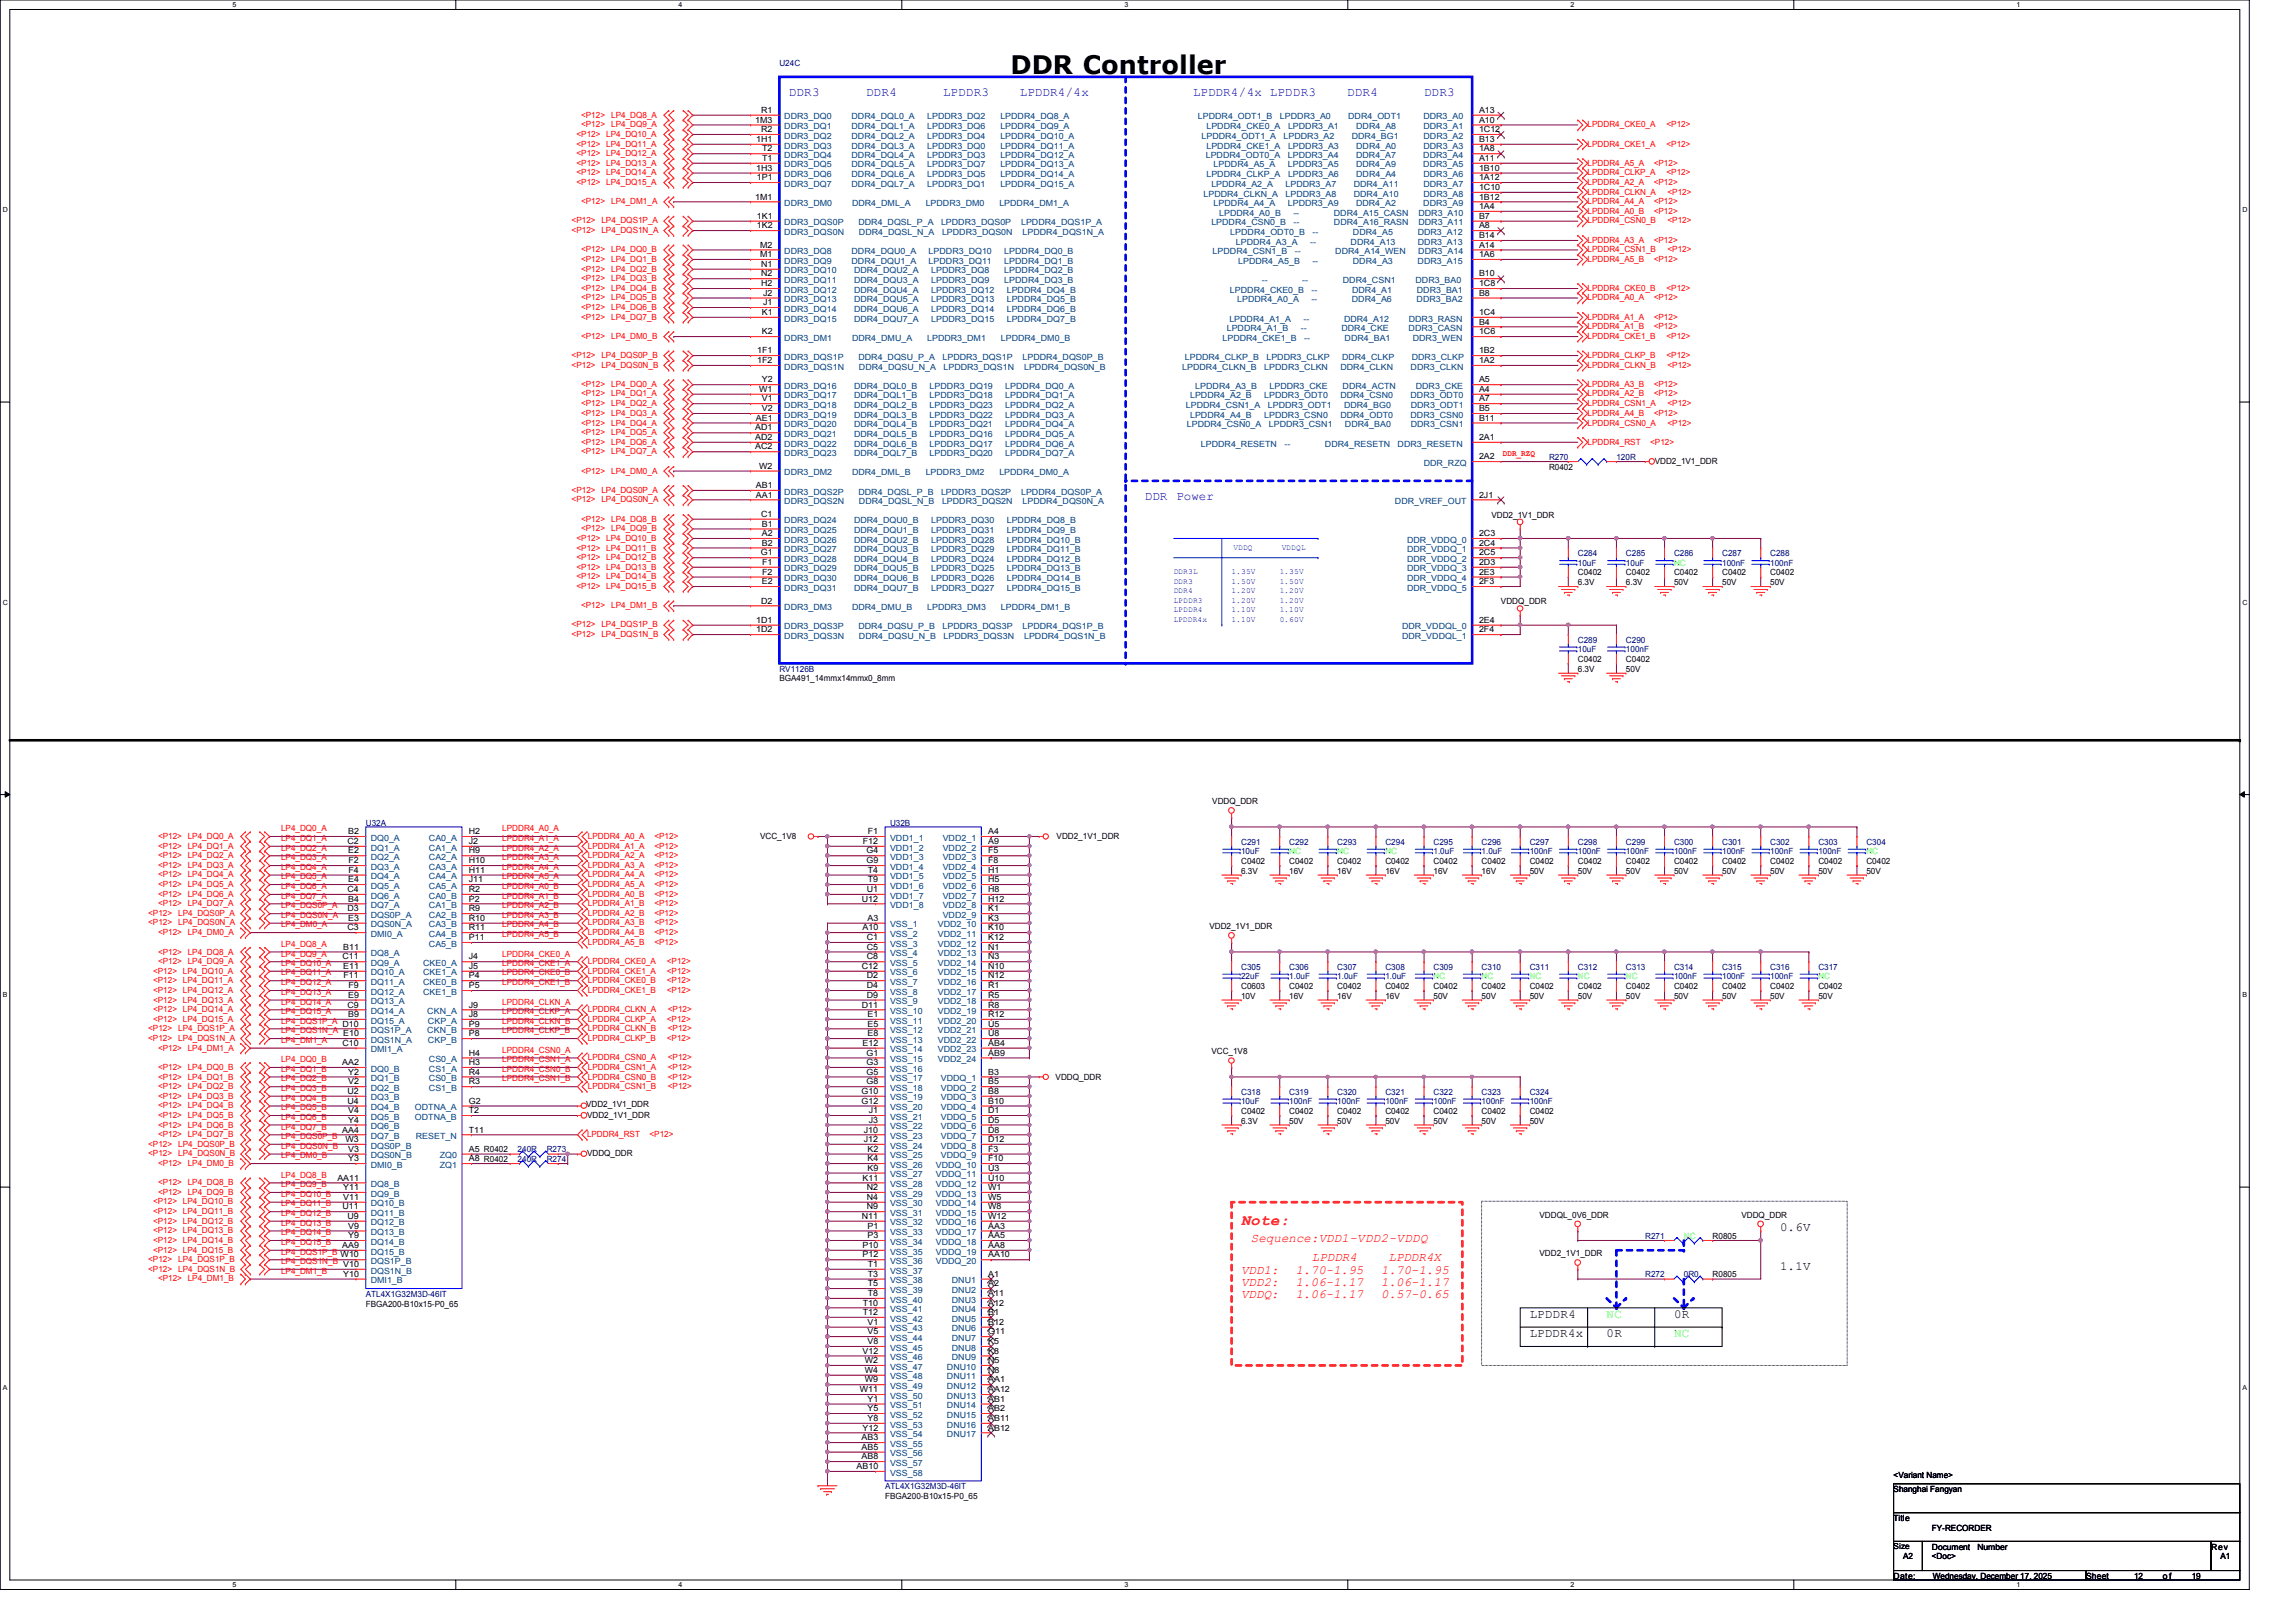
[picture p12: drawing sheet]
<svg xmlns="http://www.w3.org/2000/svg" width="297mm" height="210mm" viewBox="0 0 297 210" stroke-linecap="round" stroke-linejoin="round" font-family="sans-serif">
<defs><g id="words">
<text font-size="3.3" x="130.7" y="9.5">DDR Controller</text>
<text font-size="2" fill="#f00" x="160.6" y="158.5">Note:</text>
<g font-size="1.6" fill="#00f">
<text x="102.1" y="12.4">DDR3</text>
<text x="112.1" y="12.4">DDR4</text>
<text x="122" y="12.4">LPDDR3</text>
<text x="131.9" y="12.4">LPDDR4/4x</text>
<text x="154.3" y="12.4">LPDDR4/4x LPDDR3</text>
<text x="174.3" y="12.4">DDR4</text>
<text x="184.2" y="12.4">DDR3</text>
<text x="148.1" y="64.7">DDR</text>
<text x="152.2" y="64.7">Power</text>
</g>
<g font-size="1.6" fill="#f00">
<text x="161.8" y="160.7">Sequence:VDD1-VDD2-VDDQ</text>
<text x="160.6" y="164.8">VDD1:</text>
<text x="160.6" y="166.4">VDD2:</text>
<text x="167.6" y="164.8">1.70-1.95</text>
<text x="167.6" y="166.4">1.06-1.17</text>
<text x="169.7" y="163.2">LPDDR4</text>
<text x="178.7" y="164.8">1.70-1.95</text>
<text x="178.7" y="166.4">1.06-1.17</text>
<text x="179.6" y="163.2">LPDDR4X</text>
<text x="160.6" y="168">VDDQ:</text>
<text x="167.6" y="168">1.06-1.17</text>
<text x="178.7" y="168">0.57-0.65</text>
</g>
<g font-size="1.6">
<text x="230.3" y="159.3">0.6V</text>
<text x="230.3" y="164.3">1.1V</text>
<text x="197.9" y="173">LPDDR4x</text>
<text x="197.9" y="170.5">LPDDR4</text>
<text x="207.9" y="173">0R</text>
<text x="216.6" y="170.5">0R</text>
</g>
<g font-size="1.6" fill="#01ff00">
<text x="207.9" y="170.5">NC</text>
<text x="216.6" y="173">NC</text>
</g>
<g font-size="1.1" fill="#00007f">
<text x="100.8" y="8.5">U24C</text>
<text x="200.4" y="59.5">R270</text>
<text x="209.1" y="59.5">120R</text>
<text x="204.1" y="72">C284</text>
<text x="210.4" y="72">C285</text>
<text x="216.6" y="72">C286</text>
<text x="222.8" y="72">C287</text>
<text x="229" y="72">C288</text>
<text x="204.1" y="73.2">10uF</text>
<text x="210.4" y="73.2">10uF</text>
<text x="222.8" y="73.2">100nF</text>
<text x="229" y="73.2">100nF</text>
<text x="204.1" y="83.2">C289</text>
<text x="210.4" y="83.2">C290</text>
<text x="100.8" y="86.9">RV1126B</text>
<text x="204.1" y="84.4">10uF</text>
<text x="210.4" y="84.4">100nF</text>
<text x="47.3" y="106.8">U32A</text>
<text x="115.1" y="106.8">U32B</text>
<text x="160.6" y="109.3">C291</text>
<text x="160.6" y="110.6">10uF</text>
<text x="166.8" y="109.3">C292</text>
<text x="173" y="109.3">C293</text>
<text x="179.2" y="109.3">C294</text>
<text x="185.5" y="109.3">C295</text>
<text x="185.5" y="110.6">1.0uF</text>
<text x="191.7" y="109.3">C296</text>
<text x="191.7" y="110.6">1.0uF</text>
<text x="197.9" y="109.3">C297</text>
<text x="197.9" y="110.6">100nF</text>
<text x="204.1" y="109.3">C298</text>
<text x="204.1" y="110.6">100nF</text>
<text x="210.4" y="109.3">C299</text>
<text x="210.4" y="110.6">100nF</text>
<text x="216.6" y="109.3">C300</text>
<text x="216.6" y="110.6">100nF</text>
<text x="222.8" y="109.3">C301</text>
<text x="222.8" y="110.6">100nF</text>
<text x="229" y="109.3">C302</text>
<text x="229" y="110.6">100nF</text>
<text x="235.2" y="109.3">C303</text>
<text x="235.2" y="110.6">100nF</text>
<text x="241.5" y="109.3">C304</text>
<text x="160.6" y="125.5">C305</text>
<text x="166.8" y="125.5">C306</text>
<text x="173" y="125.5">C307</text>
<text x="179.2" y="125.5">C308</text>
<text x="185.5" y="125.5">C309</text>
<text x="191.7" y="125.5">C310</text>
<text x="197.9" y="125.5">C311</text>
<text x="204.1" y="125.5">C312</text>
<text x="210.4" y="125.5">C313</text>
<text x="216.6" y="125.5">C314</text>
<text x="222.8" y="125.5">C315</text>
<text x="229" y="125.5">C316</text>
<text x="235.2" y="125.5">C317</text>
<text x="160.6" y="126.7">22uF</text>
<text x="166.8" y="126.7">1.0uF</text>
<text x="173" y="126.7">1.0uF</text>
<text x="179.2" y="126.7">1.0uF</text>
<text x="216.6" y="126.7">100nF</text>
<text x="222.8" y="126.7">100nF</text>
<text x="229" y="126.7">100nF</text>
<text x="160.6" y="141.7">C318</text>
<text x="160.6" y="142.9">10uF</text>
<text x="166.8" y="141.7">C319</text>
<text x="166.8" y="142.9">100nF</text>
<text x="173" y="141.7">C320</text>
<text x="173" y="142.9">100nF</text>
<text x="179.2" y="141.7">C321</text>
<text x="179.2" y="142.9">100nF</text>
<text x="185.5" y="141.7">C322</text>
<text x="185.5" y="142.9">100nF</text>
<text x="191.7" y="141.7">C323</text>
<text x="191.7" y="142.9">100nF</text>
<text x="197.9" y="141.7">C324</text>
<text x="197.9" y="142.9">100nF</text>
<text x="67" y="149.1">240R</text>
<text x="70.7" y="149.1">R273</text>
<text x="67" y="150.4">240R</text>
<text x="70.7" y="150.4">R274</text>
<text x="212.8" y="160.4">R271</text>
<text x="47.3" y="167.8">ATL4X1G32M3D-46IT</text>
<text x="212.8" y="165.3">R272</text>
<text x="217.8" y="165.3">0R0</text>
<text x="114.5" y="192.7">ATL4X1G32M3D-46IT</text>
</g>
<g font-size="1.1" fill="#f00">
<text x="74.6" y="17.7">&lt;P12&gt; LP4_DQ10_A</text>
<text x="75.2" y="15.2">&lt;P12&gt;</text>
<text x="75.2" y="16.5">&lt;P12&gt;</text>
<text x="79.1" y="15.2">LP4_DQ8_A</text>
<text x="79.1" y="16.5">LP4_DQ9_A</text>
<text x="205.4" y="16.5">LPDDR4_CKE0_A</text>
<text x="215.6" y="16.5">&lt;P12&gt;</text>
<text x="74.6" y="19">&lt;P12&gt; LP4_DQ11_A</text>
<text x="74.6" y="20.2">&lt;P12&gt; LP4_DQ12_A</text>
<text x="74.6" y="21.5">&lt;P12&gt; LP4_DQ13_A</text>
<text x="74.6" y="22.7">&lt;P12&gt; LP4_DQ14_A</text>
<text x="74.6" y="24">&lt;P12&gt; LP4_DQ15_A</text>
<text x="205.4" y="19">LPDDR4_CKE1_A</text>
<text x="205.4" y="21.5">LPDDR4_A5_A</text>
<text x="205.4" y="22.7">LPDDR4_CLKP_A</text>
<text x="205.4" y="24">LPDDR4_A2_A</text>
<text x="213.9" y="21.5">&lt;P12&gt;</text>
<text x="213.9" y="24">&lt;P12&gt;</text>
<text x="215.6" y="19">&lt;P12&gt;</text>
<text x="215.6" y="22.7">&lt;P12&gt;</text>
<text x="74" y="28.9">&lt;P12&gt; LP4_DQS1P_A</text>
<text x="75.2" y="26.4">&lt;P12&gt;</text>
<text x="79.1" y="26.4">LP4_DM1_A</text>
<text x="205.4" y="25.2">LPDDR4_CLKN_A</text>
<text x="205.4" y="26.4">LPDDR4_A4_A</text>
<text x="205.4" y="27.7">LPDDR4_A0_B</text>
<text x="205.4" y="28.9">LPDDR4_CSN0_B</text>
<text x="213.9" y="26.4">&lt;P12&gt;</text>
<text x="213.9" y="27.7">&lt;P12&gt;</text>
<text x="215.7" y="25.2">&lt;P12&gt;</text>
<text x="215.7" y="28.9">&lt;P12&gt;</text>
<text x="74" y="30.2">&lt;P12&gt; LP4_DQS1N_A</text>
<text x="75.2" y="32.6">&lt;P12&gt;</text>
<text x="75.2" y="33.9">&lt;P12&gt;</text>
<text x="75.2" y="35.1">&lt;P12&gt;</text>
<text x="79.1" y="32.6">LP4_DQ0_B</text>
<text x="79.1" y="33.9">LP4_DQ1_B</text>
<text x="79.1" y="35.1">LP4_DQ2_B</text>
<text x="205.4" y="31.4">LPDDR4_A3_A</text>
<text x="205.4" y="32.6">LPDDR4_CSN1_B</text>
<text x="205.4" y="33.9">LPDDR4_A5_B</text>
<text x="213.9" y="31.4">&lt;P12&gt;</text>
<text x="213.9" y="33.9">&lt;P12&gt;</text>
<text x="215.7" y="32.6">&lt;P12&gt;</text>
<text x="75.2" y="36.4">&lt;P12&gt;</text>
<text x="75.2" y="37.6">&lt;P12&gt;</text>
<text x="75.2" y="38.9">&lt;P12&gt;</text>
<text x="75.2" y="40.1">&lt;P12&gt;</text>
<text x="75.2" y="41.4">&lt;P12&gt;</text>
<text x="79.1" y="36.4">LP4_DQ3_B</text>
<text x="79.1" y="37.6">LP4_DQ4_B</text>
<text x="79.1" y="38.9">LP4_DQ5_B</text>
<text x="79.1" y="40.1">LP4_DQ6_B</text>
<text x="79.1" y="41.4">LP4_DQ7_B</text>
<text x="205.4" y="37.6">LPDDR4_CKE0_B</text>
<text x="205.4" y="38.9">LPDDR4_A0_A</text>
<text x="205.4" y="41.4">LPDDR4_A1_A</text>
<text x="213.9" y="38.9">&lt;P12&gt;</text>
<text x="213.9" y="41.4">&lt;P12&gt;</text>
<text x="215.6" y="37.6">&lt;P12&gt;</text>
<text x="74" y="46.4">&lt;P12&gt; LP4_DQS0P_B</text>
<text x="74" y="47.6">&lt;P12&gt; LP4_DQS0N_B</text>
<text x="75.2" y="43.9">&lt;P12&gt;</text>
<text x="79.1" y="43.9">LP4_DM0_B</text>
<text x="205.4" y="42.6">LPDDR4_A1_B</text>
<text x="205.4" y="43.9">LPDDR4_CKE1_B</text>
<text x="205.4" y="46.4">LPDDR4_CLKP_B</text>
<text x="205.4" y="47.6">LPDDR4_CLKN_B</text>
<text x="213.9" y="42.6">&lt;P12&gt;</text>
<text x="215.6" y="43.9">&lt;P12&gt;</text>
<text x="215.6" y="46.4">&lt;P12&gt;</text>
<text x="215.7" y="47.6">&lt;P12&gt;</text>
<text x="75.2" y="50.1">&lt;P12&gt;</text>
<text x="75.2" y="51.3">&lt;P12&gt;</text>
<text x="75.2" y="52.6">&lt;P12&gt;</text>
<text x="75.2" y="53.8">&lt;P12&gt;</text>
<text x="79.1" y="50.1">LP4_DQ0_A</text>
<text x="79.1" y="51.3">LP4_DQ1_A</text>
<text x="79.1" y="52.6">LP4_DQ2_A</text>
<text x="79.1" y="53.8">LP4_DQ3_A</text>
<text x="205.4" y="50.1">LPDDR4_A3_B</text>
<text x="205.4" y="51.3">LPDDR4_A2_B</text>
<text x="205.4" y="52.6">LPDDR4_CSN1_A</text>
<text x="205.4" y="53.8">LPDDR4_A4_B</text>
<text x="213.9" y="50.1">&lt;P12&gt;</text>
<text x="213.9" y="51.3">&lt;P12&gt;</text>
<text x="213.9" y="53.8">&lt;P12&gt;</text>
<text x="215.7" y="52.6">&lt;P12&gt;</text>
<text x="75.2" y="55.1">&lt;P12&gt;</text>
<text x="75.2" y="56.3">&lt;P12&gt;</text>
<text x="75.2" y="57.5">&lt;P12&gt;</text>
<text x="75.2" y="58.8">&lt;P12&gt;</text>
<text x="79.1" y="55.1">LP4_DQ4_A</text>
<text x="79.1" y="56.3">LP4_DQ5_A</text>
<text x="79.1" y="57.5">LP4_DQ6_A</text>
<text x="79.1" y="58.8">LP4_DQ7_A</text>
<text x="194.4" y="59.1">DDR_RZQ</text>
<text x="205.4" y="55.1">LPDDR4_CSN0_A</text>
<text x="205.4" y="57.5">LPDDR4_RST</text>
<text x="213.5" y="57.5">&lt;P12&gt;</text>
<text x="215.7" y="55.1">&lt;P12&gt;</text>
<text x="74" y="63.8">&lt;P12&gt; LP4_DQS0P_A</text>
<text x="74" y="65">&lt;P12&gt; LP4_DQS0N_A</text>
<text x="75.2" y="61.3">&lt;P12&gt;</text>
<text x="79.1" y="61.3">LP4_DM0_A</text>
<text x="74.6" y="70">&lt;P12&gt; LP4_DQ10_B</text>
<text x="74.6" y="71.2">&lt;P12&gt; LP4_DQ11_B</text>
<text x="75.2" y="67.5">&lt;P12&gt;</text>
<text x="75.2" y="68.7">&lt;P12&gt;</text>
<text x="79.1" y="67.5">LP4_DQ8_B</text>
<text x="79.1" y="68.7">LP4_DQ9_B</text>
<text x="74.6" y="72.5">&lt;P12&gt; LP4_DQ12_B</text>
<text x="74.6" y="73.7">&lt;P12&gt; LP4_DQ13_B</text>
<text x="74.6" y="75">&lt;P12&gt; LP4_DQ14_B</text>
<text x="74.6" y="76.2">&lt;P12&gt; LP4_DQ15_B</text>
<text x="74" y="81.2">&lt;P12&gt; LP4_DQS1P_B</text>
<text x="74" y="82.4">&lt;P12&gt; LP4_DQS1N_B</text>
<text x="75.2" y="78.7">&lt;P12&gt;</text>
<text x="79.1" y="78.7">LP4_DM1_B</text>
<text x="36.4" y="107.6">LP4_DQ0_A</text>
<text x="65" y="107.6">LPDDR4_A0_A</text>
<text x="20.4" y="108.6">&lt;P12&gt; LP4_DQ0_A</text>
<text x="20.4" y="109.8">&lt;P12&gt; LP4_DQ1_A</text>
<text x="20.4" y="111.1">&lt;P12&gt; LP4_DQ2_A</text>
<text x="20.4" y="112.3">&lt;P12&gt; LP4_DQ3_A</text>
<text x="20.4" y="113.5">&lt;P12&gt; LP4_DQ4_A</text>
<text x="36.4" y="108.8">LP4_DQ1_A</text>
<text x="36.4" y="110.1">LP4_DQ2_A</text>
<text x="36.4" y="111.3">LP4_DQ3_A</text>
<text x="36.4" y="112.6">LP4_DQ4_A</text>
<text x="36.4" y="113.8">LP4_DQ5_A</text>
<text x="65" y="108.8">LPDDR4_A1_A</text>
<text x="65" y="110.1">LPDDR4_A2_A</text>
<text x="65" y="111.3">LPDDR4_A3_A</text>
<text x="65" y="112.6">LPDDR4_A4_A</text>
<text x="65" y="113.8">LPDDR4_A5_A</text>
<text x="76.1" y="108.6">LPDDR4_A0_A</text>
<text x="76.1" y="109.8">LPDDR4_A1_A</text>
<text x="76.1" y="111.1">LPDDR4_A2_A</text>
<text x="76.1" y="112.3">LPDDR4_A3_A</text>
<text x="76.1" y="113.5">LPDDR4_A4_A</text>
<text x="84.7" y="108.6">&lt;P12&gt;</text>
<text x="84.7" y="109.8">&lt;P12&gt;</text>
<text x="84.7" y="111.1">&lt;P12&gt;</text>
<text x="84.7" y="112.3">&lt;P12&gt;</text>
<text x="84.7" y="113.5">&lt;P12&gt;</text>
<text x="19.2" y="118.5">&lt;P12&gt;</text>
<text x="19.2" y="119.8">&lt;P12&gt;</text>
<text x="20.4" y="114.8">&lt;P12&gt; LP4_DQ5_A</text>
<text x="20.4" y="116">&lt;P12&gt; LP4_DQ6_A</text>
<text x="20.4" y="117.3">&lt;P12&gt; LP4_DQ7_A</text>
<text x="23.1" y="118.5">LP4_DQS0P_A</text>
<text x="23.1" y="119.8">LP4_DQS0N_A</text>
<text x="36.4" y="115.1">LP4_DQ6_A</text>
<text x="36.4" y="116.3">LP4_DQ7_A</text>
<text x="36.4" y="117.6">LP4_DQS0P_A</text>
<text x="36.4" y="118.8">LP4_DQS0N_A</text>
<text x="65" y="115.1">LPDDR4_A0_B</text>
<text x="65" y="116.3">LPDDR4_A1_B</text>
<text x="65" y="117.6">LPDDR4_A2_B</text>
<text x="65" y="118.8">LPDDR4_A3_B</text>
<text x="76.1" y="114.8">LPDDR4_A5_A</text>
<text x="76.1" y="116">LPDDR4_A0_B</text>
<text x="76.1" y="117.3">LPDDR4_A1_B</text>
<text x="76.1" y="118.5">LPDDR4_A2_B</text>
<text x="76.1" y="119.8">LPDDR4_A3_B</text>
<text x="84.7" y="114.8">&lt;P12&gt;</text>
<text x="84.7" y="116">&lt;P12&gt;</text>
<text x="84.7" y="117.3">&lt;P12&gt;</text>
<text x="84.7" y="118.5">&lt;P12&gt;</text>
<text x="84.7" y="119.8">&lt;P12&gt;</text>
<text x="19.8" y="126">&lt;P12&gt; LP4_DQ10_A</text>
<text x="20.4" y="121">&lt;P12&gt; LP4_DM0_A</text>
<text x="20.4" y="123.5">&lt;P12&gt; LP4_DQ8_A</text>
<text x="20.4" y="124.8">&lt;P12&gt; LP4_DQ9_A</text>
<text x="36.4" y="120">LP4_DM0_A</text>
<text x="36.4" y="122.5">LP4_DQ8_A</text>
<text x="36.4" y="123.8">LP4_DQ9_A</text>
<text x="36.4" y="125">LP4_DQ10_A</text>
<text x="65" y="120">LPDDR4_A4_B</text>
<text x="65" y="121.3">LPDDR4_A5_B</text>
<text x="65" y="123.8">LPDDR4_CKE0_A</text>
<text x="65" y="125">LPDDR4_CKE1_A</text>
<text x="76.1" y="121">LPDDR4_A4_B</text>
<text x="76.1" y="122.3">LPDDR4_A5_B</text>
<text x="76.1" y="124.8">LPDDR4_CKE0_A</text>
<text x="76.1" y="126">LPDDR4_CKE1_A</text>
<text x="84.7" y="121">&lt;P12&gt;</text>
<text x="84.7" y="122.3">&lt;P12&gt;</text>
<text x="86.3" y="124.8">&lt;P12&gt;</text>
<text x="86.3" y="126">&lt;P12&gt;</text>
<text x="19.8" y="127.3">&lt;P12&gt; LP4_DQ11_A</text>
<text x="19.8" y="128.5">&lt;P12&gt; LP4_DQ12_A</text>
<text x="19.8" y="129.8">&lt;P12&gt; LP4_DQ13_A</text>
<text x="19.8" y="131">&lt;P12&gt; LP4_DQ14_A</text>
<text x="36.4" y="126.2">LP4_DQ11_A</text>
<text x="36.4" y="127.5">LP4_DQ12_A</text>
<text x="36.4" y="128.7">LP4_DQ13_A</text>
<text x="36.4" y="130">LP4_DQ14_A</text>
<text x="36.4" y="131.2">LP4_DQ15_A</text>
<text x="65" y="126.2">LPDDR4_CKE0_B</text>
<text x="65" y="127.5">LPDDR4_CKE1_B</text>
<text x="65" y="131.2">LPDDR4_CLKP_A</text>
<text x="65" y="130">LPDDR4_CLKN_A</text>
<text x="76.1" y="127.3">LPDDR4_CKE0_B</text>
<text x="76.1" y="128.5">LPDDR4_CKE1_B</text>
<text x="76.1" y="131">LPDDR4_CLKN_A</text>
<text x="86.3" y="127.3">&lt;P12&gt;</text>
<text x="86.3" y="128.5">&lt;P12&gt;</text>
<text x="86.4" y="131">&lt;P12&gt;</text>
<text x="19.2" y="133.5">&lt;P12&gt;</text>
<text x="19.2" y="134.7">&lt;P12&gt;</text>
<text x="19.8" y="132.2">&lt;P12&gt; LP4_DQ15_A</text>
<text x="20.4" y="136">&lt;P12&gt; LP4_DM1_A</text>
<text x="23.1" y="133.5">LP4_DQS1P_A</text>
<text x="23.1" y="134.7">LP4_DQS1N_A</text>
<text x="36.4" y="132.5">LP4_DQS1P_A</text>
<text x="36.4" y="133.7">LP4_DQS1N_A</text>
<text x="36.4" y="135">LP4_DM1_A</text>
<text x="36.4" y="137.5">LP4_DQ0_B</text>
<text x="65" y="133.7">LPDDR4_CLKP_B</text>
<text x="65" y="132.5">LPDDR4_CLKN_B</text>
<text x="65" y="136.2">LPDDR4_CSN0_A</text>
<text x="65" y="137.5">LPDDR4_CSN1_A</text>
<text x="76.1" y="132.2">LPDDR4_CLKP_A</text>
<text x="76.1" y="134.7">LPDDR4_CLKP_B</text>
<text x="76.1" y="133.5">LPDDR4_CLKN_B</text>
<text x="76.1" y="137.2">LPDDR4_CSN0_A</text>
<text x="86.3" y="132.2">&lt;P12&gt;</text>
<text x="86.3" y="134.7">&lt;P12&gt;</text>
<text x="86.4" y="133.5">&lt;P12&gt;</text>
<text x="86.4" y="137.2">&lt;P12&gt;</text>
<text x="20.4" y="138.4">&lt;P12&gt; LP4_DQ0_B</text>
<text x="20.4" y="139.7">&lt;P12&gt; LP4_DQ1_B</text>
<text x="20.4" y="140.9">&lt;P12&gt; LP4_DQ2_B</text>
<text x="20.4" y="142.2">&lt;P12&gt; LP4_DQ3_B</text>
<text x="20.4" y="143.4">&lt;P12&gt; LP4_DQ4_B</text>
<text x="36.4" y="138.7">LP4_DQ1_B</text>
<text x="36.4" y="140">LP4_DQ2_B</text>
<text x="36.4" y="141.2">LP4_DQ3_B</text>
<text x="36.4" y="142.5">LP4_DQ4_B</text>
<text x="36.4" y="143.7">LP4_DQ5_B</text>
<text x="65" y="138.7">LPDDR4_CSN0_B</text>
<text x="65" y="140">LPDDR4_CSN1_B</text>
<text x="76.1" y="138.4">LPDDR4_CSN1_A</text>
<text x="76.1" y="139.7">LPDDR4_CSN0_B</text>
<text x="76.1" y="140.9">LPDDR4_CSN1_B</text>
<text x="86.4" y="138.4">&lt;P12&gt;</text>
<text x="86.4" y="139.7">&lt;P12&gt;</text>
<text x="86.4" y="140.9">&lt;P12&gt;</text>
<text x="19.2" y="148.4">&lt;P12&gt;</text>
<text x="19.2" y="149.6">&lt;P12&gt;</text>
<text x="20.4" y="145.9">&lt;P12&gt; LP4_DQ6_B</text>
<text x="20.4" y="147.2">&lt;P12&gt; LP4_DQ7_B</text>
<text x="20.4" y="144.7">&lt;P12&gt; LP4_DQ5_B</text>
<text x="23.1" y="148.4">LP4_DQS0P_B</text>
<text x="23.1" y="149.6">LP4_DQS0N_B</text>
<text x="36.4" y="144.9">LP4_DQ6_B</text>
<text x="36.4" y="146.2">LP4_DQ7_B</text>
<text x="36.4" y="147.4">LP4_DQS0P_B</text>
<text x="36.4" y="148.7">LP4_DQS0N_B</text>
<text x="36.4" y="149.9">LP4_DM0_B</text>
<text x="75.9" y="147.2">LPDDR4_RST</text>
<text x="84" y="147.2">&lt;P12&gt;</text>
<text x="19.8" y="155.9">&lt;P12&gt; LP4_DQ10_B</text>
<text x="20.4" y="150.9">&lt;P12&gt; LP4_DM0_B</text>
<text x="20.4" y="153.4">&lt;P12&gt; LP4_DQ8_B</text>
<text x="20.4" y="154.6">&lt;P12&gt; LP4_DQ9_B</text>
<text x="36.4" y="153.6">LP4_DQ9_B</text>
<text x="36.4" y="154.9">LP4_DQ10_B</text>
<text x="36.4" y="152.4">LP4_DQ8_B</text>
<text x="19.8" y="157.1">&lt;P12&gt; LP4_DQ11_B</text>
<text x="19.8" y="158.4">&lt;P12&gt; LP4_DQ12_B</text>
<text x="19.8" y="159.6">&lt;P12&gt; LP4_DQ13_B</text>
<text x="19.8" y="160.9">&lt;P12&gt; LP4_DQ14_B</text>
<text x="36.4" y="156.1">LP4_DQ11_B</text>
<text x="36.4" y="157.4">LP4_DQ12_B</text>
<text x="36.4" y="158.6">LP4_DQ13_B</text>
<text x="36.4" y="159.9">LP4_DQ14_B</text>
<text x="36.4" y="161.1">LP4_DQ15_B</text>
<text x="19.2" y="163.3">&lt;P12&gt;</text>
<text x="19.2" y="164.6">&lt;P12&gt;</text>
<text x="19.8" y="162.1">&lt;P12&gt; LP4_DQ15_B</text>
<text x="20.4" y="165.8">&lt;P12&gt; LP4_DM1_B</text>
<text x="23.1" y="163.3">LP4_DQS1P_B</text>
<text x="23.1" y="164.6">LP4_DQS1N_B</text>
<text x="36.4" y="162.3">LP4_DQS1P_B</text>
<text x="36.4" y="163.6">LP4_DQS1N_B</text>
<text x="36.4" y="164.8">LP4_DM1_B</text>
</g>
<g font-size="1.1">
<text x="97.7" y="15.9">1M3</text>
<text x="98.5" y="14.6">R1</text>
<text x="98.5" y="17.1">R2</text>
<text x="191.3" y="14.6">A13</text>
<text x="191.3" y="15.9">A10</text>
<text x="191.3" y="17.1">1C12</text>
<text x="97.8" y="18.4">1H1</text>
<text x="97.8" y="22.1">1H3</text>
<text x="97.9" y="23.3">1P1</text>
<text x="98.6" y="19.6">T2</text>
<text x="98.6" y="20.8">T1</text>
<text x="191.3" y="23.3">1A12</text>
<text x="191.3" y="20.8">A11</text>
<text x="191.3" y="18.4">B13</text>
<text x="191.3" y="22.1">1B10</text>
<text x="191.3" y="19.6">1A8</text>
<text x="97.7" y="25.8">1M1</text>
<text x="97.9" y="29.5">1K2</text>
<text x="97.9" y="28.3">1K1</text>
<text x="191.3" y="27.1">1A4</text>
<text x="191.3" y="25.8">1B12</text>
<text x="191.3" y="24.6">1C10</text>
<text x="191.3" y="28.3">B7</text>
<text x="191.3" y="29.5">A8</text>
<text x="98.3" y="32">M2</text>
<text x="98.3" y="33.3">M1</text>
<text x="98.5" y="34.5">N1</text>
<text x="98.5" y="35.8">N2</text>
<text x="191.3" y="30.8">B14</text>
<text x="191.3" y="33.3">1A6</text>
<text x="191.3" y="32">A14</text>
<text x="191.3" y="35.8">B10</text>
<text x="98.5" y="37">H2</text>
<text x="98.5" y="40.8">K1</text>
<text x="98.7" y="38.3">J2</text>
<text x="98.7" y="39.5">J1</text>
<text x="191.3" y="38.3">B8</text>
<text x="191.3" y="40.8">1C4</text>
<text x="191.3" y="42">B4</text>
<text x="191.3" y="37">1C8</text>
<text x="98" y="47">1F2</text>
<text x="98" y="45.7">1F1</text>
<text x="98.5" y="43.3">K2</text>
<text x="191.3" y="43.3">1C6</text>
<text x="191.3" y="47">1A2</text>
<text x="191.3" y="45.7">1B2</text>
<text x="98.2" y="50.7">W1</text>
<text x="98.5" y="49.5">Y2</text>
<text x="98.5" y="51.9">V1</text>
<text x="98.5" y="53.2">V2</text>
<text x="191.3" y="50.7">A4</text>
<text x="191.3" y="49.5">A5</text>
<text x="191.3" y="53.2">B5</text>
<text x="191.3" y="51.9">A7</text>
<text x="97.7" y="55.7">AD1</text>
<text x="97.7" y="56.9">AD2</text>
<text x="97.7" y="58.2">AC2</text>
<text x="97.8" y="54.4">AE1</text>
<text x="191.3" y="56.9">2A1</text>
<text x="191.3" y="59.4">2A2</text>
<text x="191.3" y="54.4">B11</text>
<text x="97.8" y="64.4">AA1</text>
<text x="97.8" y="63.2">AB1</text>
<text x="98.2" y="60.7">W2</text>
<text x="191.3" y="64.4">2J1</text>
<text x="200.4" y="60.8">R0402</text>
<text x="214.1" y="60">VDD2_1V1_DDR</text>
<text x="98.4" y="71.9">G1</text>
<text x="98.5" y="66.9">C1</text>
<text x="98.5" y="68.2">B1</text>
<text x="98.5" y="69.4">A2</text>
<text x="98.5" y="70.6">B2</text>
<text x="191.3" y="69.4">2C3</text>
<text x="191.3" y="70.6">2C4</text>
<text x="191.3" y="71.9">2C5</text>
<text x="193" y="67">VDD2_1V1_DDR</text>
<text x="98.5" y="75.6">E2</text>
<text x="98.6" y="73.1">F1</text>
<text x="98.6" y="74.4">F2</text>
<text x="191.3" y="73.1">2D3</text>
<text x="191.3" y="74.4">2E3</text>
<text x="191.3" y="75.6">2F3</text>
<text x="204.1" y="75.7">6.3V</text>
<text x="204.1" y="74.5">C0402</text>
<text x="210.4" y="75.7">6.3V</text>
<text x="210.4" y="74.5">C0402</text>
<text x="216.6" y="75.7">50V</text>
<text x="216.6" y="74.5">C0402</text>
<text x="222.8" y="75.7">50V</text>
<text x="222.8" y="74.5">C0402</text>
<text x="229" y="75.7">50V</text>
<text x="229" y="74.5">C0402</text>
<text x="97.8" y="81.8">1D2</text>
<text x="97.8" y="80.6">1D1</text>
<text x="98.5" y="78.1">D2</text>
<text x="191.3" y="80.6">2E4</text>
<text x="191.3" y="81.8">2F4</text>
<text x="194.2" y="78.2">VDDQ_DDR</text>
<text x="100.8" y="88.2">BGA491_14mmx14mmx0_8mm</text>
<text x="204.1" y="86.9">6.3V</text>
<text x="204.1" y="85.7">C0402</text>
<text x="210.4" y="86.9">50V</text>
<text x="210.4" y="85.7">C0402</text>
<text x="45" y="107.9">B2</text>
<text x="60.7" y="107.9">H2</text>
<text x="112.3" y="107.9">F1</text>
<text x="127.8" y="107.9">A4</text>
<text x="156.8" y="104.1">VDDQ_DDR</text>
<text x="45" y="109.2">C2</text>
<text x="45" y="110.4">E2</text>
<text x="45.1" y="111.7">F2</text>
<text x="45.1" y="112.9">F4</text>
<text x="60.7" y="109.2">J2</text>
<text x="60.7" y="110.4">H9</text>
<text x="60.7" y="111.7">H10</text>
<text x="60.7" y="112.9">H11</text>
<text x="98.3" y="108.6">VCC_1V8</text>
<text x="111.6" y="109.2">F12</text>
<text x="112.1" y="110.4">G4</text>
<text x="112.1" y="111.7">G9</text>
<text x="112.3" y="112.9">T4</text>
<text x="127.8" y="109.2">A9</text>
<text x="127.8" y="110.4">F5</text>
<text x="127.8" y="111.7">F8</text>
<text x="127.8" y="112.9">H1</text>
<text x="136.7" y="108.6">VDD2_1V1_DDR</text>
<text x="160.6" y="113.1">6.3V</text>
<text x="160.6" y="111.8">C0402</text>
<text x="166.8" y="113.1">16V</text>
<text x="166.8" y="111.8">C0402</text>
<text x="173" y="113.1">16V</text>
<text x="173" y="111.8">C0402</text>
<text x="179.2" y="113.1">16V</text>
<text x="179.2" y="111.8">C0402</text>
<text x="185.5" y="113.1">16V</text>
<text x="185.5" y="111.8">C0402</text>
<text x="191.7" y="113.1">16V</text>
<text x="191.7" y="111.8">C0402</text>
<text x="197.9" y="113.1">50V</text>
<text x="197.9" y="111.8">C0402</text>
<text x="204.1" y="113.1">50V</text>
<text x="204.1" y="111.8">C0402</text>
<text x="210.4" y="113.1">50V</text>
<text x="210.4" y="111.8">C0402</text>
<text x="216.6" y="113.1">50V</text>
<text x="216.6" y="111.8">C0402</text>
<text x="222.8" y="113.1">50V</text>
<text x="222.8" y="111.8">C0402</text>
<text x="229" y="113.1">50V</text>
<text x="229" y="111.8">C0402</text>
<text x="235.2" y="113.1">50V</text>
<text x="235.2" y="111.8">C0402</text>
<text x="241.5" y="113.1">50V</text>
<text x="241.5" y="111.8">C0402</text>
<text x="45" y="115.4">C4</text>
<text x="45" y="117.9">D3</text>
<text x="45" y="114.2">E4</text>
<text x="45" y="116.7">B4</text>
<text x="45" y="119.2">E3</text>
<text x="60.7" y="114.2">J11</text>
<text x="60.7" y="115.4">R2</text>
<text x="60.7" y="116.7">P2</text>
<text x="60.7" y="117.9">R9</text>
<text x="60.7" y="119.2">R10</text>
<text x="111.5" y="116.7">U12</text>
<text x="112.1" y="115.4">U1</text>
<text x="112.2" y="119.2">A3</text>
<text x="112.3" y="114.2">T9</text>
<text x="127.8" y="114.2">H5</text>
<text x="127.8" y="115.4">H8</text>
<text x="127.8" y="116.7">H12</text>
<text x="127.8" y="117.9">K1</text>
<text x="127.8" y="119.2">K3</text>
<text x="44.3" y="124.2">C11</text>
<text x="44.4" y="122.9">B11</text>
<text x="44.4" y="125.4">E11</text>
<text x="45" y="120.4">C3</text>
<text x="60.7" y="120.4">R11</text>
<text x="60.7" y="121.7">P11</text>
<text x="60.7" y="124.2">J4</text>
<text x="60.7" y="125.4">J5</text>
<text x="111.5" y="125.4">C12</text>
<text x="111.6" y="120.4">A10</text>
<text x="112.1" y="121.7">C1</text>
<text x="112.1" y="122.9">C5</text>
<text x="112.1" y="124.2">C8</text>
<text x="127.8" y="120.4">K10</text>
<text x="127.8" y="121.7">K12</text>
<text x="127.8" y="122.9">N1</text>
<text x="127.8" y="124.2">N3</text>
<text x="127.8" y="125.4">N10</text>
<text x="156.5" y="120.3">VDD2_1V1_DDR</text>
<text x="44.4" y="126.6">F11</text>
<text x="45" y="130.4">C9</text>
<text x="45" y="129.1">E9</text>
<text x="45" y="131.6">B9</text>
<text x="45.1" y="127.9">F9</text>
<text x="60.7" y="126.6">P4</text>
<text x="60.7" y="127.9">P5</text>
<text x="60.7" y="130.4">J9</text>
<text x="60.7" y="131.6">J8</text>
<text x="111.5" y="130.4">D11</text>
<text x="112.1" y="126.6">D2</text>
<text x="112.1" y="127.9">D4</text>
<text x="112.1" y="129.1">D9</text>
<text x="112.2" y="131.6">E1</text>
<text x="127.8" y="126.6">N12</text>
<text x="127.8" y="127.9">R1</text>
<text x="127.8" y="129.1">R5</text>
<text x="127.8" y="130.4">R8</text>
<text x="127.8" y="131.6">R12</text>
<text x="160.6" y="129.2">10V</text>
<text x="160.6" y="128">C0603</text>
<text x="166.8" y="129.2">16V</text>
<text x="166.8" y="128">C0402</text>
<text x="173" y="129.2">16V</text>
<text x="173" y="128">C0402</text>
<text x="179.2" y="129.2">16V</text>
<text x="179.2" y="128">C0402</text>
<text x="185.5" y="129.2">50V</text>
<text x="185.5" y="128">C0402</text>
<text x="191.7" y="129.2">50V</text>
<text x="191.7" y="128">C0402</text>
<text x="197.9" y="129.2">50V</text>
<text x="197.9" y="128">C0402</text>
<text x="204.1" y="129.2">50V</text>
<text x="204.1" y="128">C0402</text>
<text x="210.4" y="129.2">50V</text>
<text x="210.4" y="128">C0402</text>
<text x="216.6" y="129.2">50V</text>
<text x="216.6" y="128">C0402</text>
<text x="222.8" y="129.2">50V</text>
<text x="222.8" y="128">C0402</text>
<text x="229" y="129.2">50V</text>
<text x="229" y="128">C0402</text>
<text x="235.2" y="129.2">50V</text>
<text x="235.2" y="128">C0402</text>
<text x="44.3" y="137.8">AA2</text>
<text x="44.3" y="132.8">D10</text>
<text x="44.3" y="135.3">C10</text>
<text x="44.4" y="134.1">E10</text>
<text x="60.7" y="132.8">P9</text>
<text x="60.7" y="134.1">P8</text>
<text x="60.7" y="136.6">H4</text>
<text x="60.7" y="137.8">H3</text>
<text x="111.6" y="135.3">E12</text>
<text x="112.1" y="136.6">G1</text>
<text x="112.1" y="137.8">G3</text>
<text x="112.2" y="132.8">E5</text>
<text x="112.2" y="134.1">E8</text>
<text x="127.8" y="132.8">U5</text>
<text x="127.8" y="134.1">U8</text>
<text x="127.8" y="135.3">AB4</text>
<text x="127.8" y="136.6">AB9</text>
<text x="156.7" y="136.4">VCC_1V8</text>
<text x="45" y="141.6">U2</text>
<text x="45" y="142.8">U4</text>
<text x="45" y="139.1">Y2</text>
<text x="45" y="140.3">V2</text>
<text x="60.7" y="139.1">R4</text>
<text x="60.7" y="140.3">R3</text>
<text x="60.7" y="142.8">G2</text>
<text x="75.8" y="143.3">VDD2_1V1_DDR</text>
<text x="111.5" y="141.6">G10</text>
<text x="111.5" y="142.8">G12</text>
<text x="112.1" y="139.1">G5</text>
<text x="112.1" y="140.3">G8</text>
<text x="127.8" y="139.1">B3</text>
<text x="127.8" y="140.3">B5</text>
<text x="127.8" y="141.6">B8</text>
<text x="127.8" y="142.8">B10</text>
<text x="136.6" y="139.7">VDDQ_DDR</text>
<text x="44.3" y="146.6">AA4</text>
<text x="44.7" y="147.8">W3</text>
<text x="45" y="144.1">V4</text>
<text x="45" y="145.3">Y4</text>
<text x="45" y="149.1">V3</text>
<text x="60.7" y="144.1">T2</text>
<text x="60.7" y="146.6">T11</text>
<text x="60.7" y="149.1">A5 R0402</text>
<text x="75.9" y="144.7">VDD2_1V1_DDR</text>
<text x="75.9" y="149.6">VDDQ_DDR</text>
<text x="111.8" y="146.6">J10</text>
<text x="111.8" y="147.8">J12</text>
<text x="112.2" y="149.1">K2</text>
<text x="112.4" y="144.1">J1</text>
<text x="112.4" y="145.3">J3</text>
<text x="127.8" y="144.1">D1</text>
<text x="127.8" y="145.3">D5</text>
<text x="127.8" y="146.6">D8</text>
<text x="127.8" y="147.8">D12</text>
<text x="127.8" y="149.1">F3</text>
<text x="160.6" y="145.4">6.3V</text>
<text x="160.6" y="144.2">C0402</text>
<text x="166.8" y="145.4">50V</text>
<text x="166.8" y="144.2">C0402</text>
<text x="173" y="145.4">50V</text>
<text x="173" y="144.2">C0402</text>
<text x="179.2" y="145.4">50V</text>
<text x="179.2" y="144.2">C0402</text>
<text x="185.5" y="145.4">50V</text>
<text x="185.5" y="144.2">C0402</text>
<text x="191.7" y="145.4">50V</text>
<text x="191.7" y="144.2">C0402</text>
<text x="197.9" y="145.4">50V</text>
<text x="197.9" y="144.2">C0402</text>
<text x="43.6" y="152.8">AA11</text>
<text x="44.4" y="154">Y11</text>
<text x="44.4" y="155.3">V11</text>
<text x="45" y="150.3">Y3</text>
<text x="60.7" y="150.3">A8 R0402</text>
<text x="111.6" y="152.8">K11</text>
<text x="112.1" y="154">N2</text>
<text x="112.1" y="155.3">N4</text>
<text x="112.2" y="150.3">K4</text>
<text x="112.2" y="151.5">K9</text>
<text x="127.8" y="150.3">F10</text>
<text x="127.8" y="151.5">U3</text>
<text x="127.8" y="152.8">U10</text>
<text x="127.8" y="154">W1</text>
<text x="127.8" y="155.3">W5</text>
<text x="44.3" y="161.5">AA9</text>
<text x="44.3" y="156.5">U11</text>
<text x="45" y="157.7">U9</text>
<text x="45" y="159">V9</text>
<text x="45" y="160.2">Y9</text>
<text x="111.5" y="157.7">N11</text>
<text x="111.6" y="161.5">P10</text>
<text x="112.1" y="156.5">N9</text>
<text x="112.2" y="159">P1</text>
<text x="112.2" y="160.2">P3</text>
<text x="127.8" y="156.5">W8</text>
<text x="127.8" y="157.7">W12</text>
<text x="127.8" y="159">AA3</text>
<text x="127.8" y="160.2">AA5</text>
<text x="127.8" y="161.5">AA8</text>
<text x="199.2" y="157.6">VDDQL_0V6_DDR</text>
<text x="221.6" y="160.4">R0805</text>
<text x="225.3" y="157.6">VDDQ_DDR</text>
<text x="44.1" y="162.7">W10</text>
<text x="44.4" y="164">V10</text>
<text x="44.4" y="165.2">Y10</text>
<text x="111.6" y="162.7">P12</text>
<text x="112.3" y="164">T1</text>
<text x="112.3" y="165.2">T3</text>
<text x="112.3" y="166.5">T5</text>
<text x="112.3" y="167.7">T8</text>
<text x="127.8" y="162.7">AA10</text>
<text x="127.8" y="165.2">A1</text>
<text x="127.8" y="166.5">A2</text>
<text x="127.8" y="167.7">A11</text>
<text x="199.2" y="162.6">VDD2_1V1_DDR</text>
<text x="221.6" y="165.3">R0805</text>
<text x="47.3" y="169.1">FBGA200-B10x15-P0_65</text>
<text x="111.6" y="169">T10</text>
<text x="111.6" y="170.2">T12</text>
<text x="112.2" y="171.4">V1</text>
<text x="112.2" y="172.7">V5</text>
<text x="112.2" y="173.9">V8</text>
<text x="127.8" y="169">A12</text>
<text x="127.8" y="170.2">B1</text>
<text x="127.8" y="171.4">B12</text>
<text x="127.8" y="172.7">G11</text>
<text x="127.8" y="173.9">K5</text>
<text x="111.6" y="175.2">V12</text>
<text x="111.9" y="176.4">W2</text>
<text x="111.9" y="177.7">W4</text>
<text x="111.9" y="178.9">W9</text>
<text x="127.8" y="175.2">K8</text>
<text x="127.8" y="176.4">N5</text>
<text x="127.8" y="177.7">N8</text>
<text x="127.8" y="178.9">AA1</text>
<text x="111.2" y="180.2">W11</text>
<text x="111.6" y="185.1">Y12</text>
<text x="112.2" y="181.4">Y1</text>
<text x="112.2" y="182.6">Y5</text>
<text x="112.2" y="183.9">Y8</text>
<text x="127.8" y="180.2">AA12</text>
<text x="127.8" y="181.4">AB1</text>
<text x="127.8" y="182.6">AB2</text>
<text x="127.8" y="183.9">AB11</text>
<text x="127.8" y="185.1">AB12</text>
<text x="110.8" y="190.1">AB10</text>
<text x="111.5" y="186.4">AB3</text>
<text x="111.5" y="187.6">AB5</text>
<text x="111.5" y="188.8">AB8</text>
<text x="245" y="191.2">&lt;Variant Name&gt;</text>
<text x="114.5" y="194">FBGA200-B10x15-P0_65</text>
<text x="245" y="193.1">Shanghai Fangyan</text>
<text x="245" y="196.8">Title</text>
<text x="245" y="200.4">Size</text>
<text x="246.2" y="201.8">A2</text>
<text x="249.9" y="200.5">Document</text>
<text x="249.9" y="201.8">&lt;Doc&gt;</text>
<text x="249.9" y="198.1">FY-RECORDER</text>
<text x="255.8" y="200.5">Number</text>
<text x="286" y="200.5">Rev</text>
<text x="287.3" y="201.8">A1</text>
<text x="245" y="204.3">Date:</text>
<text x="250.1" y="204.3">Wednesday, December 17, 2025</text>
<text x="269.9" y="204.3">Sheet</text>
<text x="276.1" y="204.3">12</text>
<text x="279.8" y="204.3">o f</text>
<text x="283.5" y="204.3">19</text>
</g>
<g font-size="1.1" fill="#003f7f">
<text x="101.5" y="15.5">DDR3_DQ0</text>
<text x="101.5" y="16.7">DDR3_DQ1</text>
<text x="101.5" y="17.9">DDR3_DQ2</text>
<text x="110.2" y="15.5">DDR4_DQL0_A</text>
<text x="110.2" y="16.7">DDR4_DQL1_A</text>
<text x="110.2" y="17.9">DDR4_DQL2_A</text>
<text x="120" y="15.5">LPDDR3_DQ2</text>
<text x="120" y="16.7">LPDDR3_DQ6</text>
<text x="120" y="17.9">LPDDR3_DQ4</text>
<text x="129.4" y="15.5">LPDDR4_DQ8_A</text>
<text x="129.4" y="16.7">LPDDR4_DQ9_A</text>
<text x="129.4" y="17.9">LPDDR4_DQ10_A</text>
<text x="155" y="15.5">LPDDR4_ODT1_B</text>
<text x="155.4" y="17.9">LPDDR4_ODT1_A</text>
<text x="156.1" y="16.7">LPDDR4_CKE0_A</text>
<text x="165.6" y="15.5">LPDDR3_A0</text>
<text x="166.1" y="17.9">LPDDR3_A2</text>
<text x="166.6" y="16.7">LPDDR3_A1</text>
<text x="174.4" y="15.5">DDR4_ODT1</text>
<text x="174.9" y="17.9">DDR4_BG1</text>
<text x="175.5" y="16.7">DDR4_A8</text>
<text x="184.1" y="15.5">DDR3_A0</text>
<text x="184.2" y="16.7">DDR3_A1</text>
<text x="184.2" y="17.9">DDR3_A2</text>
<text x="101.5" y="19.2">DDR3_DQ3</text>
<text x="101.5" y="20.4">DDR3_DQ4</text>
<text x="101.5" y="21.7">DDR3_DQ5</text>
<text x="101.5" y="22.9">DDR3_DQ6</text>
<text x="110.2" y="19.2">DDR4_DQL3_A</text>
<text x="110.2" y="20.4">DDR4_DQL4_A</text>
<text x="110.2" y="21.7">DDR4_DQL5_A</text>
<text x="110.2" y="22.9">DDR4_DQL6_A</text>
<text x="120" y="19.2">LPDDR3_DQ0</text>
<text x="120" y="20.4">LPDDR3_DQ3</text>
<text x="120" y="21.7">LPDDR3_DQ7</text>
<text x="120" y="22.9">LPDDR3_DQ5</text>
<text x="129.4" y="19.2">LPDDR4_DQ11_A</text>
<text x="129.4" y="20.4">LPDDR4_DQ12_A</text>
<text x="129.4" y="21.7">LPDDR4_DQ13_A</text>
<text x="129.4" y="22.9">LPDDR4_DQ14_A</text>
<text x="156" y="20.4">LPDDR4_ODT0_A</text>
<text x="156.1" y="19.2">LPDDR4_CKE1_A</text>
<text x="156.1" y="22.9">LPDDR4_CLKP_A</text>
<text x="157" y="21.7">LPDDR4_A5_A</text>
<text x="166.6" y="21.7">LPDDR3_A5</text>
<text x="166.6" y="20.4">LPDDR3_A4</text>
<text x="166.6" y="19.2">LPDDR3_A3</text>
<text x="166.6" y="22.9">LPDDR3_A6</text>
<text x="175.4" y="21.7">DDR4_A9</text>
<text x="175.4" y="20.4">DDR4_A7</text>
<text x="175.5" y="19.2">DDR4_A0</text>
<text x="175.5" y="22.9">DDR4_A4</text>
<text x="184.1" y="21.7">DDR3_A5</text>
<text x="184.1" y="20.4">DDR3_A4</text>
<text x="184.2" y="19.2">DDR3_A3</text>
<text x="184.2" y="22.9">DDR3_A6</text>
<text x="101.5" y="24.2">DDR3_DQ7</text>
<text x="101.5" y="26.7">DDR3_DM0</text>
<text x="101.5" y="29.2">DDR3_DQS0P</text>
<text x="110.2" y="24.2">DDR4_DQL7_A</text>
<text x="110.2" y="26.7">DDR4_DML_A</text>
<text x="111.1" y="29.2">DDR4_DQSL_P_A</text>
<text x="119.8" y="26.7">LPDDR3_DM0</text>
<text x="120" y="24.2">LPDDR3_DQ1</text>
<text x="121.7" y="29.2">LPDDR3_DQS0P</text>
<text x="129.3" y="26.7">LPDDR4_DM1_A</text>
<text x="129.4" y="24.2">LPDDR4_DQ15_A</text>
<text x="132.1" y="29.2">LPDDR4_DQS1P_A</text>
<text x="155.7" y="25.4">LPDDR4_CLKN_A</text>
<text x="156.7" y="24.2">LPDDR4_A2_A</text>
<text x="156.7" y="29.2">LPDDR4_CSN0_B</text>
<text x="157" y="26.7">LPDDR4_A4_A</text>
<text x="157.7" y="27.9">LPDDR4_A0_B</text>
<text x="166.3" y="24.2">LPDDR3_A7</text>
<text x="166.3" y="25.4">LPDDR3_A8</text>
<text x="166.6" y="26.7">LPDDR3_A9</text>
<text x="167.3" y="27.9">--</text>
<text x="167.3" y="29.2">--</text>
<text x="172.6" y="27.9">DDR4_A15_CASN</text>
<text x="172.6" y="29.2">DDR4_A16_RASN</text>
<text x="175.1" y="24.2">DDR4_A11</text>
<text x="175.1" y="25.4">DDR4_A10</text>
<text x="175.4" y="26.7">DDR4_A2</text>
<text x="183.5" y="27.9">DDR3_A10</text>
<text x="183.5" y="29.2">DDR3_A11</text>
<text x="184.1" y="26.7">DDR3_A9</text>
<text x="184.2" y="24.2">DDR3_A7</text>
<text x="184.2" y="25.4">DDR3_A8</text>
<text x="101.5" y="35.4">DDR3_DQ10</text>
<text x="101.5" y="32.9">DDR3_DQ8</text>
<text x="101.5" y="34.1">DDR3_DQ9</text>
<text x="101.5" y="30.4">DDR3_DQS0N</text>
<text x="110.2" y="32.9">DDR4_DQU0_A</text>
<text x="110.2" y="34.1">DDR4_DQU1_A</text>
<text x="110.5" y="35.4">DDR4_DQU2_A</text>
<text x="111.1" y="30.4">DDR4_DQSL_N_A</text>
<text x="120.1" y="32.9">LPDDR3_DQ10</text>
<text x="120.1" y="34.1">LPDDR3_DQ11</text>
<text x="120.5" y="35.4">LPDDR3_DQ8</text>
<text x="121.9" y="30.4">LPDDR3_DQS0N</text>
<text x="129.9" y="35.4">LPDDR4_DQ2_B</text>
<text x="129.9" y="32.9">LPDDR4_DQ0_B</text>
<text x="129.9" y="34.1">LPDDR4_DQ1_B</text>
<text x="132.3" y="30.4">LPDDR4_DQS1N_A</text>
<text x="156.9" y="32.9">LPDDR4_CSN1_B</text>
<text x="159.2" y="30.4">LPDDR4_ODT0_B</text>
<text x="159.9" y="31.7">LPDDR4_A3_A</text>
<text x="160.2" y="34.1">LPDDR4_A5_B</text>
<text x="167.5" y="32.9">--</text>
<text x="169.5" y="31.7">--</text>
<text x="169.8" y="34.1">--</text>
<text x="169.8" y="30.4">--</text>
<text x="172.7" y="32.9">DDR4_A14_WEN</text>
<text x="174.7" y="31.7">DDR4_A13</text>
<text x="175" y="34.1">DDR4_A3</text>
<text x="175" y="30.4">DDR4_A5</text>
<text x="183.4" y="34.1">DDR3_A15</text>
<text x="183.4" y="30.4">DDR3_A12</text>
<text x="183.4" y="31.7">DDR3_A13</text>
<text x="183.5" y="32.9">DDR3_A14</text>
<text x="101.5" y="36.6">DDR3_DQ11</text>
<text x="101.5" y="37.9">DDR3_DQ12</text>
<text x="101.5" y="39.1">DDR3_DQ13</text>
<text x="101.5" y="40.3">DDR3_DQ14</text>
<text x="101.5" y="41.6">DDR3_DQ15</text>
<text x="110.5" y="36.6">DDR4_DQU3_A</text>
<text x="110.5" y="37.9">DDR4_DQU4_A</text>
<text x="110.5" y="39.1">DDR4_DQU5_A</text>
<text x="110.5" y="40.3">DDR4_DQU6_A</text>
<text x="110.5" y="41.6">DDR4_DQU7_A</text>
<text x="120.5" y="36.6">LPDDR3_DQ9</text>
<text x="120.5" y="37.9">LPDDR3_DQ12</text>
<text x="120.5" y="39.1">LPDDR3_DQ13</text>
<text x="120.5" y="40.3">LPDDR3_DQ14</text>
<text x="120.5" y="41.6">LPDDR3_DQ15</text>
<text x="129.9" y="36.6">LPDDR4_DQ3_B</text>
<text x="130.2" y="37.9">LPDDR4_DQ4_B</text>
<text x="130.2" y="39.1">LPDDR4_DQ5_B</text>
<text x="130.2" y="40.3">LPDDR4_DQ6_B</text>
<text x="130.2" y="41.6">LPDDR4_DQ7_B</text>
<text x="159" y="41.6">LPDDR4_A1_A</text>
<text x="159.1" y="37.9">LPDDR4_CKE0_B</text>
<text x="160.1" y="39.1">LPDDR4_A0_A</text>
<text x="163.2" y="36.6">--</text>
<text x="168.5" y="36.6">--</text>
<text x="168.6" y="41.6">--</text>
<text x="169.7" y="39.1">--</text>
<text x="169.7" y="37.9">--</text>
<text x="173.7" y="36.6">DDR4_CSN1</text>
<text x="173.9" y="41.6">DDR4_A12</text>
<text x="174.9" y="39.1">DDR4_A6</text>
<text x="174.9" y="37.9">DDR4_A1</text>
<text x="182.3" y="41.6">DDR3_RASN</text>
<text x="183.1" y="36.6">DDR3_BA0</text>
<text x="183.3" y="39.1">DDR3_BA2</text>
<text x="183.3" y="37.9">DDR3_BA1</text>
<text x="101.5" y="44.1">DDR3_DM1</text>
<text x="101.5" y="47.8">DDR3_DQS1N</text>
<text x="101.5" y="46.6">DDR3_DQS1P</text>
<text x="110.2" y="44.1">DDR4_DMU_A</text>
<text x="111.1" y="46.6">DDR4_DQSU_P_A</text>
<text x="111.1" y="47.8">DDR4_DQSU_N_A</text>
<text x="120" y="44.1">LPDDR3_DM1</text>
<text x="121.9" y="46.6">LPDDR3_DQS1P</text>
<text x="122.1" y="47.8">LPDDR3_DQS1N</text>
<text x="129.5" y="44.1">LPDDR4_DM0_B</text>
<text x="132.3" y="46.6">LPDDR4_DQS0P_B</text>
<text x="132.5" y="47.8">LPDDR4_DQS0N_B</text>
<text x="152.9" y="47.8">LPDDR4_CLKN_B</text>
<text x="153.3" y="46.6">LPDDR4_CLKP_B</text>
<text x="158.2" y="44.1">LPDDR4_CKE1_B</text>
<text x="158.7" y="42.8">LPDDR4_A1_B</text>
<text x="163.6" y="47.8">LPDDR3_CLKN</text>
<text x="163.8" y="46.6">LPDDR3_CLKP</text>
<text x="168.3" y="42.8">--</text>
<text x="168.7" y="44.1">--</text>
<text x="173.4" y="47.8">DDR4_CLKN</text>
<text x="173.5" y="42.8">DDR4_CKE</text>
<text x="173.6" y="46.6">DDR4_CLKP</text>
<text x="174" y="44.1">DDR4_BA1</text>
<text x="182.2" y="42.8">DDR3_CASN</text>
<text x="182.5" y="47.8">DDR3_CLKN</text>
<text x="182.6" y="46.6">DDR3_CLKP</text>
<text x="182.8" y="44.1">DDR3_WEN</text>
<text x="101.5" y="50.3">DDR3_DQ16</text>
<text x="101.5" y="51.6">DDR3_DQ17</text>
<text x="101.5" y="52.8">DDR3_DQ18</text>
<text x="110.5" y="50.3">DDR4_DQL0_B</text>
<text x="110.5" y="51.6">DDR4_DQL1_B</text>
<text x="110.5" y="52.8">DDR4_DQL2_B</text>
<text x="120.3" y="50.3">LPDDR3_DQ19</text>
<text x="120.3" y="51.6">LPDDR3_DQ18</text>
<text x="120.3" y="52.8">LPDDR3_DQ23</text>
<text x="130.1" y="50.3">LPDDR4_DQ0_A</text>
<text x="130.1" y="51.6">LPDDR4_DQ1_A</text>
<text x="130.1" y="52.8">LPDDR4_DQ2_A</text>
<text x="153.4" y="52.8">LPDDR4_CSN1_A</text>
<text x="154" y="51.6">LPDDR4_A2_B</text>
<text x="154.6" y="50.3">LPDDR4_A3_B</text>
<text x="163.6" y="51.6">LPDDR3_ODT0</text>
<text x="164" y="52.8">LPDDR3_ODT1</text>
<text x="164.2" y="50.3">LPDDR3_CKE</text>
<text x="173.4" y="51.6">DDR4_CSN0</text>
<text x="173.7" y="50.3">DDR4_ACTN</text>
<text x="173.9" y="52.8">DDR4_BG0</text>
<text x="182.5" y="51.6">DDR3_ODT0</text>
<text x="182.5" y="52.8">DDR3_ODT1</text>
<text x="183.2" y="50.3">DDR3_CKE</text>
<text x="101.5" y="54.1">DDR3_DQ19</text>
<text x="101.5" y="55.3">DDR3_DQ20</text>
<text x="101.5" y="56.6">DDR3_DQ21</text>
<text x="101.5" y="57.8">DDR3_DQ22</text>
<text x="101.5" y="59">DDR3_DQ23</text>
<text x="110.5" y="54.1">DDR4_DQL3_B</text>
<text x="110.5" y="55.3">DDR4_DQL4_B</text>
<text x="110.5" y="56.6">DDR4_DQL5_B</text>
<text x="110.5" y="57.8">DDR4_DQL6_B</text>
<text x="110.5" y="59">DDR4_DQL7_B</text>
<text x="120.3" y="54.1">LPDDR3_DQ22</text>
<text x="120.3" y="55.3">LPDDR3_DQ21</text>
<text x="120.3" y="56.6">LPDDR3_DQ16</text>
<text x="120.3" y="57.8">LPDDR3_DQ17</text>
<text x="120.3" y="59">LPDDR3_DQ20</text>
<text x="130.1" y="54.1">LPDDR4_DQ3_A</text>
<text x="130.1" y="55.3">LPDDR4_DQ4_A</text>
<text x="130.1" y="56.6">LPDDR4_DQ5_A</text>
<text x="130.1" y="57.8">LPDDR4_DQ6_A</text>
<text x="130.1" y="59">LPDDR4_DQ7_A</text>
<text x="153.5" y="55.3">LPDDR4_CSN0_A</text>
<text x="154" y="54.1">LPDDR4_A4_B</text>
<text x="155.4" y="57.8">LPDDR4_RESETN</text>
<text x="163.6" y="54.1">LPDDR3_CSN0</text>
<text x="164.2" y="55.3">LPDDR3_CSN1</text>
<text x="166.2" y="57.8">--</text>
<text x="171.4" y="57.8">DDR4_RESETN</text>
<text x="173.4" y="54.1">DDR4_ODT0</text>
<text x="174" y="55.3">DDR4_BA0</text>
<text x="180.8" y="57.8">DDR3_RESETN</text>
<text x="182.5" y="54.1">DDR3_CSN0</text>
<text x="182.5" y="55.3">DDR3_CSN1</text>
<text x="101.5" y="61.5">DDR3_DM2</text>
<text x="101.5" y="65.2">DDR3_DQS2N</text>
<text x="101.5" y="64">DDR3_DQS2P</text>
<text x="110.2" y="61.5">DDR4_DML_B</text>
<text x="111.1" y="64">DDR4_DQSL_P_B</text>
<text x="111.1" y="65.2">DDR4_DQSL_N_B</text>
<text x="119.8" y="61.5">LPDDR3_DM2</text>
<text x="121.7" y="64">LPDDR3_DQS2P</text>
<text x="121.9" y="65.2">LPDDR3_DQS2N</text>
<text x="129.3" y="61.5">LPDDR4_DM0_A</text>
<text x="132.1" y="64">LPDDR4_DQS0P_A</text>
<text x="132.3" y="65.2">LPDDR4_DQS0N_A</text>
<text x="180.5" y="65.2">DDR_VREF_OUT</text>
<text x="184.2" y="60.3">DDR_RZQ</text>
<text x="101.5" y="67.7">DDR3_DQ24</text>
<text x="101.5" y="69">DDR3_DQ25</text>
<text x="101.5" y="70.2">DDR3_DQ26</text>
<text x="101.5" y="71.5">DDR3_DQ27</text>
<text x="110.5" y="67.7">DDR4_DQU0_B</text>
<text x="110.5" y="69">DDR4_DQU1_B</text>
<text x="110.5" y="70.2">DDR4_DQU2_B</text>
<text x="110.5" y="71.5">DDR4_DQU3_B</text>
<text x="120.5" y="67.7">LPDDR3_DQ30</text>
<text x="120.5" y="69">LPDDR3_DQ31</text>
<text x="120.5" y="70.2">LPDDR3_DQ28</text>
<text x="120.5" y="71.5">LPDDR3_DQ29</text>
<text x="130.2" y="67.7">LPDDR4_DQ8_B</text>
<text x="130.2" y="69">LPDDR4_DQ9_B</text>
<text x="130.2" y="70.2">LPDDR4_DQ10_B</text>
<text x="130.2" y="71.5">LPDDR4_DQ11_B</text>
<text x="182" y="70.2">DDR_VDDQ_0</text>
<text x="182" y="71.5">DDR_VDDQ_1</text>
<text x="101.5" y="72.7">DDR3_DQ28</text>
<text x="101.5" y="74">DDR3_DQ29</text>
<text x="101.5" y="75.2">DDR3_DQ30</text>
<text x="101.5" y="76.5">DDR3_DQ31</text>
<text x="110.5" y="72.7">DDR4_DQU4_B</text>
<text x="110.5" y="74">DDR4_DQU5_B</text>
<text x="110.5" y="75.2">DDR4_DQU6_B</text>
<text x="110.5" y="76.5">DDR4_DQU7_B</text>
<text x="120.5" y="72.7">LPDDR3_DQ24</text>
<text x="120.5" y="74">LPDDR3_DQ25</text>
<text x="120.5" y="75.2">LPDDR3_DQ26</text>
<text x="120.5" y="76.5">LPDDR3_DQ27</text>
<text x="130.2" y="72.7">LPDDR4_DQ12_B</text>
<text x="130.2" y="74">LPDDR4_DQ13_B</text>
<text x="130.2" y="75.2">LPDDR4_DQ14_B</text>
<text x="130.2" y="76.5">LPDDR4_DQ15_B</text>
<text x="182" y="72.7">DDR_VDDQ_2</text>
<text x="182" y="74">DDR_VDDQ_3</text>
<text x="182" y="75.2">DDR_VDDQ_4</text>
<text x="182" y="76.5">DDR_VDDQ_5</text>
<text x="101.5" y="79">DDR3_DM3</text>
<text x="101.5" y="82.7">DDR3_DQS3N</text>
<text x="101.5" y="81.4">DDR3_DQS3P</text>
<text x="110.2" y="79">DDR4_DMU_B</text>
<text x="111.1" y="81.4">DDR4_DQSU_P_B</text>
<text x="111.1" y="82.7">DDR4_DQSU_N_B</text>
<text x="120" y="79">LPDDR3_DM3</text>
<text x="121.9" y="81.4">LPDDR3_DQS3P</text>
<text x="122.1" y="82.7">LPDDR3_DQS3N</text>
<text x="129.5" y="79">LPDDR4_DM1_B</text>
<text x="132.3" y="81.4">LPDDR4_DQS1P_B</text>
<text x="132.5" y="82.7">LPDDR4_DQS1N_B</text>
<text x="181.4" y="81.4">DDR_VDDQL_0</text>
<text x="181.4" y="82.7">DDR_VDDQL_1</text>
<text x="48" y="108.8">DQ0_A</text>
<text x="48" y="110.1">DQ1_A</text>
<text x="48" y="111.3">DQ2_A</text>
<text x="48" y="112.6">DQ3_A</text>
<text x="48" y="113.8">DQ4_A</text>
<text x="55.5" y="108.8">CA0_A</text>
<text x="55.5" y="110.1">CA1_A</text>
<text x="55.5" y="111.3">CA2_A</text>
<text x="55.5" y="112.6">CA3_A</text>
<text x="55.5" y="113.8">CA4_A</text>
<text x="115.1" y="108.8">VDD1_1</text>
<text x="115.1" y="110.1">VDD1_2</text>
<text x="115.1" y="111.3">VDD1_3</text>
<text x="115.1" y="112.6">VDD1_4</text>
<text x="115.1" y="113.8">VDD1_5</text>
<text x="122" y="108.8">VDD2_1</text>
<text x="122" y="110.1">VDD2_2</text>
<text x="122" y="111.3">VDD2_3</text>
<text x="122" y="112.6">VDD2_4</text>
<text x="122" y="113.8">VDD2_5</text>
<text x="48" y="115">DQ5_A</text>
<text x="48" y="116.3">DQ6_A</text>
<text x="48" y="117.5">DQ7_A</text>
<text x="48" y="118.8">DQS0P_A</text>
<text x="55.5" y="115">CA5_A</text>
<text x="55.5" y="116.3">CA0_B</text>
<text x="55.5" y="117.5">CA1_B</text>
<text x="55.5" y="118.8">CA2_B</text>
<text x="115.1" y="115">VDD1_6</text>
<text x="115.1" y="116.3">VDD1_7</text>
<text x="115.1" y="117.5">VDD1_8</text>
<text x="122" y="115">VDD2_6</text>
<text x="122" y="116.3">VDD2_7</text>
<text x="122" y="117.5">VDD2_8</text>
<text x="122" y="118.8">VDD2_9</text>
<text x="48" y="120">DQS0N_A</text>
<text x="48" y="121.2">DMI0_A</text>
<text x="48" y="123.7">DQ8_A</text>
<text x="48" y="125">DQ9_A</text>
<text x="54.7" y="125">CKE0_A</text>
<text x="55.5" y="120">CA3_B</text>
<text x="55.5" y="121.2">CA4_B</text>
<text x="55.5" y="122.5">CA5_B</text>
<text x="115.1" y="120">VSS_1</text>
<text x="115.1" y="121.2">VSS_2</text>
<text x="115.1" y="122.5">VSS_3</text>
<text x="115.1" y="123.7">VSS_4</text>
<text x="115.1" y="125">VSS_5</text>
<text x="121.3" y="120">VDD2_10</text>
<text x="121.3" y="121.2">VDD2_11</text>
<text x="121.3" y="122.5">VDD2_12</text>
<text x="121.3" y="123.7">VDD2_13</text>
<text x="121.3" y="125">VDD2_14</text>
<text x="48" y="126.2">DQ10_A</text>
<text x="48" y="127.5">DQ11_A</text>
<text x="48" y="128.7">DQ12_A</text>
<text x="48" y="130">DQ13_A</text>
<text x="48" y="131.2">DQ14_A</text>
<text x="54.7" y="126.2">CKE1_A</text>
<text x="54.7" y="127.5">CKE0_B</text>
<text x="54.7" y="128.7">CKE1_B</text>
<text x="55.3" y="131.2">CKN_A</text>
<text x="115.1" y="126.2">VSS_6</text>
<text x="115.1" y="127.5">VSS_7</text>
<text x="115.1" y="128.7">VSS_8</text>
<text x="115.1" y="130">VSS_9</text>
<text x="115.1" y="131.2">VSS_10</text>
<text x="121.3" y="126.2">VDD2_15</text>
<text x="121.3" y="127.5">VDD2_16</text>
<text x="121.3" y="128.7">VDD2_17</text>
<text x="121.3" y="130">VDD2_18</text>
<text x="121.3" y="131.2">VDD2_19</text>
<text x="48" y="132.5">DQ15_A</text>
<text x="48" y="133.7">DQS1P_A</text>
<text x="48" y="135">DQS1N_A</text>
<text x="48" y="136.2">DMI1_A</text>
<text x="55.3" y="133.7">CKN_B</text>
<text x="55.4" y="132.5">CKP_A</text>
<text x="55.4" y="135">CKP_B</text>
<text x="55.5" y="137.5">CS0_A</text>
<text x="115.1" y="132.5">VSS_11</text>
<text x="115.1" y="133.7">VSS_12</text>
<text x="115.1" y="135">VSS_13</text>
<text x="115.1" y="136.2">VSS_14</text>
<text x="115.1" y="137.5">VSS_15</text>
<text x="121.3" y="132.5">VDD2_20</text>
<text x="121.3" y="133.7">VDD2_21</text>
<text x="121.3" y="135">VDD2_22</text>
<text x="121.3" y="136.2">VDD2_23</text>
<text x="121.3" y="137.5">VDD2_24</text>
<text x="48" y="138.7">DQ0_B</text>
<text x="48" y="139.9">DQ1_B</text>
<text x="48" y="141.2">DQ2_B</text>
<text x="48" y="142.4">DQ3_B</text>
<text x="48" y="143.7">DQ4_B</text>
<text x="53.7" y="143.7">ODTNA_A</text>
<text x="55.5" y="138.7">CS1_A</text>
<text x="55.5" y="139.9">CS0_B</text>
<text x="55.5" y="141.2">CS1_B</text>
<text x="115.1" y="138.7">VSS_16</text>
<text x="115.1" y="139.9">VSS_17</text>
<text x="115.1" y="141.2">VSS_18</text>
<text x="115.1" y="142.4">VSS_19</text>
<text x="115.1" y="143.7">VSS_20</text>
<text x="121.7" y="139.9">VDDQ_1</text>
<text x="121.7" y="141.2">VDDQ_2</text>
<text x="121.7" y="142.4">VDDQ_3</text>
<text x="121.7" y="143.7">VDDQ_4</text>
<text x="48" y="144.9">DQ5_B</text>
<text x="48" y="146.1">DQ6_B</text>
<text x="48" y="147.4">DQ7_B</text>
<text x="48" y="148.6">DQS0P_B</text>
<text x="48" y="149.9">DQS0N_B</text>
<text x="53.7" y="144.9">ODTNA_B</text>
<text x="53.8" y="147.4">RESET_N</text>
<text x="56.9" y="149.9">ZQ0</text>
<text x="115.1" y="144.9">VSS_21</text>
<text x="115.1" y="146.1">VSS_22</text>
<text x="115.1" y="147.4">VSS_23</text>
<text x="115.1" y="148.6">VSS_24</text>
<text x="115.1" y="149.9">VSS_25</text>
<text x="121.7" y="144.9">VDDQ_5</text>
<text x="121.7" y="146.1">VDDQ_6</text>
<text x="121.7" y="147.4">VDDQ_7</text>
<text x="121.7" y="148.6">VDDQ_8</text>
<text x="121.7" y="149.9">VDDQ_9</text>
<text x="48" y="151.1">DMI0_B</text>
<text x="48" y="153.6">DQ8_B</text>
<text x="48" y="154.9">DQ9_B</text>
<text x="56.9" y="151.1">ZQ1</text>
<text x="115.1" y="151.1">VSS_26</text>
<text x="115.1" y="152.4">VSS_27</text>
<text x="115.1" y="153.6">VSS_28</text>
<text x="115.1" y="154.9">VSS_29</text>
<text x="121.1" y="151.1">VDDQ_10</text>
<text x="121.1" y="152.4">VDDQ_11</text>
<text x="121.1" y="153.6">VDDQ_12</text>
<text x="121.1" y="154.9">VDDQ_13</text>
<text x="48" y="156.1">DQ10_B</text>
<text x="48" y="157.4">DQ11_B</text>
<text x="48" y="158.6">DQ12_B</text>
<text x="48" y="159.9">DQ13_B</text>
<text x="48" y="161.1">DQ14_B</text>
<text x="115.1" y="156.1">VSS_30</text>
<text x="115.1" y="157.4">VSS_31</text>
<text x="115.1" y="158.6">VSS_32</text>
<text x="115.1" y="159.9">VSS_33</text>
<text x="115.1" y="161.1">VSS_34</text>
<text x="121.1" y="156.1">VDDQ_14</text>
<text x="121.1" y="157.4">VDDQ_15</text>
<text x="121.1" y="158.6">VDDQ_16</text>
<text x="121.1" y="159.9">VDDQ_17</text>
<text x="121.1" y="161.1">VDDQ_18</text>
<text x="48" y="162.3">DQ15_B</text>
<text x="48" y="163.6">DQS1P_B</text>
<text x="48" y="164.8">DQS1N_B</text>
<text x="48" y="166.1">DMI1_B</text>
<text x="115.1" y="162.3">VSS_35</text>
<text x="115.1" y="163.6">VSS_36</text>
<text x="115.1" y="164.8">VSS_37</text>
<text x="115.1" y="166.1">VSS_38</text>
<text x="115.1" y="167.3">VSS_39</text>
<text x="121.1" y="162.3">VDDQ_19</text>
<text x="121.1" y="163.6">VDDQ_20</text>
<text x="123.1" y="166.1">DNU1</text>
<text x="123.1" y="167.3">DNU2</text>
<text x="115.1" y="168.6">VSS_40</text>
<text x="115.1" y="169.8">VSS_41</text>
<text x="115.1" y="171">VSS_42</text>
<text x="115.1" y="172.3">VSS_43</text>
<text x="115.1" y="173.5">VSS_44</text>
<text x="123.1" y="168.6">DNU3</text>
<text x="123.1" y="169.8">DNU4</text>
<text x="123.1" y="171">DNU5</text>
<text x="123.1" y="172.3">DNU6</text>
<text x="123.1" y="173.5">DNU7</text>
<text x="115.1" y="174.8">VSS_45</text>
<text x="115.1" y="176">VSS_46</text>
<text x="115.1" y="177.2">VSS_47</text>
<text x="115.1" y="178.5">VSS_48</text>
<text x="115.1" y="179.7">VSS_49</text>
<text x="122.5" y="177.2">DNU10</text>
<text x="122.5" y="178.5">DNU11</text>
<text x="122.5" y="179.7">DNU12</text>
<text x="123.1" y="174.8">DNU8</text>
<text x="123.1" y="176">DNU9</text>
<text x="115.1" y="181">VSS_50</text>
<text x="115.1" y="182.2">VSS_51</text>
<text x="115.1" y="183.5">VSS_52</text>
<text x="115.1" y="184.7">VSS_53</text>
<text x="115.1" y="186">VSS_54</text>
<text x="122.5" y="181">DNU13</text>
<text x="122.5" y="182.2">DNU14</text>
<text x="122.5" y="183.5">DNU15</text>
<text x="122.5" y="184.7">DNU16</text>
<text x="122.5" y="186">DNU17</text>
<text x="115.1" y="187.2">VSS_55</text>
<text x="115.1" y="188.5">VSS_56</text>
<text x="115.1" y="189.7">VSS_57</text>
<text x="115.1" y="191">VSS_58</text>
</g>
<g font-size="1.1" fill="#01ff00">
<text x="216.6" y="73.2">NC</text>
<text x="166.8" y="110.6">NC</text>
<text x="173" y="110.6">NC</text>
<text x="179.2" y="110.6">NC</text>
<text x="241.5" y="110.6">NC</text>
<text x="185.5" y="126.7">NC</text>
<text x="191.7" y="126.7">NC</text>
<text x="197.9" y="126.7">NC</text>
<text x="204.1" y="126.7">NC</text>
<text x="210.4" y="126.7">NC</text>
<text x="235.2" y="126.7">NC</text>
<text x="217.8" y="160.4">NC</text>
</g>
<g font-size="1" fill="#00f">
<text x="159.6" y="71.2">VDDQ</text>
<text x="165.8" y="71.2">VDDQL</text>
<text x="151.8" y="74.3">DDR3L</text>
<text x="151.8" y="75.5">DDR3</text>
<text x="151.8" y="76.8">DDR4</text>
<text x="151.8" y="78">LPDDR3</text>
<text x="159.3" y="74.3">1.35V</text>
<text x="159.3" y="75.5">1.50V</text>
<text x="159.3" y="76.8">1.20V</text>
<text x="159.3" y="78">1.20V</text>
<text x="165.6" y="74.3">1.35V</text>
<text x="165.6" y="76.8">1.20V</text>
<text x="165.6" y="75.5">1.50V</text>
<text x="165.6" y="78">1.20V</text>
<text x="151.8" y="79.2">LPDDR4</text>
<text x="151.8" y="80.5">LPDDR4x</text>
<text x="159.3" y="79.2">1.10V</text>
<text x="159.3" y="80.5">1.10V</text>
<text x="165.6" y="79.2">1.10V</text>
<text x="165.6" y="80.5">0.60V</text>
</g>
<g font-size=".9">
<text x="30.1" y=".9">5</text>
<text x="87.8" y=".9">4</text>
<text x="145.5" y=".9">3</text>
<text x="203.2" y=".9">2</text>
<text x="260.9" y=".9">1</text>
<text x=".4" y="27.4">D</text>
<text x="290.1" y="27.4">D</text>
<text x=".4" y="78.2">C</text>
<text x="290.1" y="78.2">C</text>
<text x=".4" y="129">B</text>
<text x="290.1" y="129">B</text>
<text x=".4" y="179.8">A</text>
<text x="290.1" y="179.8">A</text>
<text x="30.1" y="205.4">5</text>
<text x="87.8" y="205.4">4</text>
<text x="145.5" y="205.4">3</text>
<text x="203.2" y="205.4">2</text>
<text x="260.9" y="205.4">1</text>
</g>
</g></defs>
<path d="M0 0h291v205.7h-291zM1.3 1.2h288.5v203.3h-288.5z" fill="none" stroke="#000" stroke-width=".13"/>
<g fill="#fff">
<path d="M30.1 .1h.5v1h-.5z"/>
<path d="M30.1 204.6h.5v1h-.5z"/>
</g>
<path d="M59 0v1.2M59 204.5v1.2" fill="none" stroke="#000" stroke-width=".13"/>
<g fill="#fff">
<path d="M87.8 .1h.5v1h-.5z"/>
<path d="M87.8 204.6h.5v1h-.5z"/>
</g>
<path d="M116.7 0v1.2M116.7 204.5v1.2" fill="none" stroke="#000" stroke-width=".13"/>
<g fill="#fff">
<path d="M145.5 .1h.5v1h-.5z"/>
<path d="M145.5 204.6h.5v1h-.5z"/>
</g>
<path d="M174.4 0v1.2M174.4 204.5v1.2" fill="none" stroke="#000" stroke-width=".13"/>
<g fill="#fff">
<path d="M203.2 .1h.5v1h-.5z"/>
<path d="M203.2 204.6h.5v1h-.5z"/>
</g>
<path d="M232.1 0v1.2M232.1 204.5v1.2" fill="none" stroke="#000" stroke-width=".13"/>
<g fill="#fff">
<path d="M260.9 .1h.5v1h-.5z"/>
<path d="M260.9 204.6h.5v1h-.5z"/>
<path d="M.4 26.6h.6v1h-.6z"/>
<path d="M290.1 26.6h.6v1h-.6z"/>
<path d="M.4 77.4h.6v1h-.6z"/>
<path d="M290.1 77.4h.6v1h-.6z"/>
</g>
<path d="M0 52h1.3M289.8 52h1.2" fill="none" stroke="#000" stroke-width=".13"/>
<g fill="#fff">
<path d="M.4 128.2h.6v1h-.6z"/>
<path d="M290.1 128.2h.6v1h-.6z"/>
</g>
<path d="M0 102.8h1.3M.7 102.4l.6 .4-.6 .4zM289.8 102.8l.6-.4v.8zM289.8 102.8h1.2" fill="none" stroke="#000" stroke-width=".13"/>
<path d="M.7 102.4l.6 .4-.6 .4zM289.8 102.8l.6-.4v.8z" fill="#000"/>
<g fill="#fff">
<path d="M.4 179h.5v1h-.5z"/>
<path d="M290.1 179h.6v1h-.6z"/>
</g>
<path d="M0 153.6h1.3M289.8 153.6h1.2" fill="none" stroke="#000" stroke-width=".13"/>
<path d="M216.6 168l1.2 1.2" fill="none" stroke="#00f" stroke-width=".34" stroke-dasharray=".7 .7"/>
<circle cx="217.8" cy="169.2" r=".17" fill="#00f" stroke-dasharray=".7 .7"/>
<path d="M217.8 165.5v3.7" fill="none" stroke="#00f" stroke-width=".34" stroke-dasharray=".7 .7"/>
<circle cx="217.8" cy="169.2" r=".17" fill="#00f" stroke-dasharray=".7 .7"/>
<path d="M217.8 169.2l1.3-1.2" fill="none" stroke="#00f" stroke-width=".34" stroke-dasharray=".7 .7"/>
<circle cx="219.1" cy="168" r=".17" fill="#00f" stroke-dasharray=".7 .7"/>
<path d="M207.9 168l1.2 1.2" fill="none" stroke="#00f" stroke-width=".34" stroke-dasharray=".7 .7"/>
<circle cx="209.1" cy="169.2" r=".17" fill="#00f" stroke-dasharray=".7 .7"/>
<path d="M209.1 161.8v7.4" fill="none" stroke="#00f" stroke-width=".34" stroke-dasharray=".7 .7"/>
<circle cx="209.1" cy="169.2" r=".17" fill="#00f" stroke-dasharray=".7 .7"/>
<path d="M209.1 169.2l1.3-1.2" fill="none" stroke="#00f" stroke-width=".34" stroke-dasharray=".7 .7"/>
<circle cx="210.4" cy="168" r=".17" fill="#00f" stroke-dasharray=".7 .7"/>
<path d="M209.1 161.8h8.7" fill="none" stroke="#00f" stroke-width=".34" stroke-dasharray=".7 .7"/>
<circle cx="217.8" cy="161.8" r=".17" fill="#00f" stroke-dasharray=".7 .7"/>
<path d="M217.8 160.5v1.3" fill="none" stroke="#00f" stroke-width=".34" stroke-dasharray=".7 .7"/>
<circle cx="217.8" cy="161.8" r=".17" fill="#00f" stroke-dasharray=".7 .7"/>
<path d="M191.7 155.4h47.3v21.3h-47.3zM196.7 169.2h26.1v5h-26.1zM196.7 171.7h26.1M205.4 174.2h.1M205.4 169.2v5M214.1 174.2h.1M214.1 169.2v5M222.8 171.7h.1" fill="none" stroke="#000" stroke-width=".13"/>
<path d="M159.3 155.6h29.9v21.1h-29.9z" fill="none" stroke="#f00" stroke-width=".34" stroke-dasharray=".7 .7"/>
<path d="M1.3 95.8h288.5" fill="none" stroke="#000" stroke-width=".34"/>
<circle cx="289.8" cy="95.8" r=".17" fill="#000"/>
<path d="M194.2 59.7h8.7M202.9 59.7h.1M194.2 69.7h.1M194.2 70.9h.1M194.2 69.7h2.5M196.7 68.5h.1M196.7 69.7h.1M196.7 68.5v2.4h-2.5" fill="none" stroke="#7f003f" stroke-width=".13"/>
<path d="M196.5 70.8h.3l.1 .1-.1 .1-.2 .1-.1-.1z" fill-rule="evenodd" fill="#f0f"/>
<path d="M196.5 70.8h.3l.1 .1-.1 .1-.2 .1-.1-.1z" fill="none" stroke="#f0f" stroke-width=".13"/>
<path d="M194.2 72.2h.1M194.2 72.2h2.5M196.7 70.9h.1M196.7 72.2h.1M196.7 70.9v2.5" fill="none" stroke="#7f003f" stroke-width=".13"/>
<path d="M196.5 72h.3l.1 .1-.1 .2-.2 .1-.1-.1z" fill-rule="evenodd" fill="#f0f"/>
<path d="M196.5 72h.3l.1 .1-.1 .2-.2 .1-.1-.1z" fill="none" stroke="#f0f" stroke-width=".13"/>
<path d="M194.2 73.4h.1M194.2 73.4h2.5" fill="none" stroke="#7f003f" stroke-width=".13"/>
<path d="M196.5 73.2h.3l.1 .2-.1 .1-.2 .1-.1-.1z" fill-rule="evenodd" fill="#f0f"/>
<path d="M196.5 73.2h.3l.1 .2-.1 .1-.2 .1-.1-.1z" fill="none" stroke="#f0f" stroke-width=".13"/>
<path d="M194.2 74.7h.1M194.2 74.7h2.5M196.7 73.4h.1M196.7 74.7h.1M196.7 73.4v2.5" fill="none" stroke="#7f003f" stroke-width=".13"/>
<path d="M196.5 74.5h.3l.1 .1-.1 .2h-.2h-.1z" fill-rule="evenodd" fill="#f0f"/>
<path d="M196.5 74.5h.3l.1 .1-.1 .2h-.2h-.1z" fill="none" stroke="#f0f" stroke-width=".13"/>
<g fill="none" stroke="#7f003f" stroke-width=".13">
<path d="M89.6 14.9h.1M89.6 16.2h.1M89.6 17.4h.1M89.6 18.7h.1M89.6 19.9h.1M89.6 14.9h7.5M89.6 16.2h7.5M89.6 17.4h7.5M89.6 18.7h7.5M89.6 19.9h7.5M194.2 16.2h.1M194.2 18.7h.1"/>
<path d="M194.2 16.2h9.9M194.2 18.7h9.9M87.2 26.1h.1M87.2 26.1h9.9M89.6 21.1h.1M89.6 22.4h.1M89.6 23.6h.1M89.6 28.6h.1M89.6 29.8h.1M89.6 32.3h.1M89.6 33.6h.1M89.6 34.8h.1"/>
<path d="M89.6 36.1h.1M89.6 37.3h.1M89.6 38.6h.1M89.6 39.8h.1M89.6 21.1h7.5M89.6 22.4h7.5M89.6 23.6h7.5M89.6 28.6h7.5M89.6 29.8h7.5M89.6 32.3h7.5M89.6 33.6h7.5M89.6 34.8h7.5"/>
<path d="M89.6 36.1h7.5M89.6 37.3h7.5M89.6 38.6h7.5M89.6 39.8h7.5M194.2 21.1h.1M194.2 22.4h.1M194.2 23.6h.1M194.2 24.9h.1M194.2 26.1h.1M194.2 27.3h.1M194.2 28.6h.1M194.2 31.1h.1"/>
<path d="M194.2 32.3h.1M194.2 33.6h.1M194.2 37.3h.1M194.2 38.6h.1M194.2 21.1h9.9M194.2 22.4h9.9M194.2 23.6h9.9M194.2 26.1h9.9M194.2 28.6h9.9M194.2 32.3h9.9M194.2 33.6h9.9M194.2 37.3h9.9"/>
<path d="M194.2 38.6h9.9M194.2 24.9h9.9M194.2 27.3h9.9M194.2 31.1h9.9M87.2 43.6h.1M87.2 43.6h9.9M89.6 41.1h.1M89.6 46h.1M89.6 47.3h.1M89.6 49.8h.1M89.6 51h.1M89.6 52.2h.1"/>
<path d="M89.6 53.5h.1M89.6 54.7h.1M89.6 56h.1M89.6 57.2h.1M89.6 58.5h.1M89.6 41.1h7.5M89.6 46h7.5M89.6 47.3h7.5M89.6 49.8h7.5M89.6 51h7.5M89.6 52.2h7.5M89.6 53.5h7.5"/>
<path d="M89.6 54.7h7.5M89.6 56h7.5M89.6 57.2h7.5M89.6 58.5h7.5M194.2 41.1h.1M194.2 42.3h.1M194.2 43.6h.1M194.2 46h.1M194.2 47.3h.1M194.2 49.8h.1M194.2 51h.1M194.2 52.2h.1"/>
<path d="M194.2 53.5h.1M194.2 54.7h.1M194.2 57.2h.1M194.2 41.1h9.9M194.2 43.6h9.9M194.2 46h9.9M194.2 47.3h9.9M194.2 49.8h9.9M194.2 51h9.9M194.2 52.2h9.9M194.2 53.5h9.9M194.2 54.7h9.9"/>
<path d="M194.2 57.2h9.9M194.2 42.3h9.9M87.2 61h.1M87.2 78.4h.1M87.2 61h9.9M87.2 78.4h9.9M89.6 63.5h.1M89.6 64.7h.1M89.6 67.2h.1M89.6 68.5h.1M89.6 69.7h.1M89.6 70.9h.1"/>
<path d="M89.6 72.2h.1M89.6 73.4h.1M89.6 74.7h.1M89.6 75.9h.1M89.6 75.9h7.5M89.6 63.5h7.5M89.6 64.7h7.5M89.6 67.2h7.5M89.6 68.5h7.5M89.6 69.7h7.5M89.6 70.9h7.5M89.6 72.2h7.5"/>
<path d="M89.6 73.4h7.5M89.6 74.7h7.5M194.2 75.9h.1M194.2 75.9h2.5M196.7 79.6h.1M196.7 79.6v2.5h-2.5M196.7 69.7h6.2M202.9 69.7h.1M89.6 80.9h.1M89.6 82.1h.1M89.6 80.9h7.5M89.6 82.1h7.5"/>
<path d="M194.2 80.9h.1M194.2 82.1h.1M194.2 80.9h2.5M196.7 80.9h.1"/>
</g>
<path d="M196.5 69.5h.3l.1 .1-.1 .2-.2 .1-.1-.1z" fill-rule="evenodd" fill="#f0f"/>
<path d="M196.5 69.5h.3l.1 .1-.1 .2-.2 .1-.1-.1z" fill="none" stroke="#f0f" stroke-width=".13"/>
<path d="M202.7 69.5h.3l.1 .1-.1 .2-.1 .1-.2-.1z" fill-rule="evenodd" fill="#f0f"/>
<path d="M202.7 69.5h.3l.1 .1-.1 .2-.1 .1-.2-.1z" fill="none" stroke="#f0f" stroke-width=".13"/>
<path d="M196.7 80.9h.1M196.7 80.9h6.2" fill="none" stroke="#7f003f" stroke-width=".13"/>
<path d="M202.7 80.7h.3l.1 .2-.1 .1-.1 .1-.2-.1z" fill-rule="evenodd" fill="#f0f"/>
<path d="M202.7 80.7h.3l.1 .2-.1 .1-.1 .1-.2-.1z" fill="none" stroke="#f0f" stroke-width=".13"/>
<path d="M196.5 80.7h.3l.1 .2-.1 .1-.2 .1-.1-.1z" fill-rule="evenodd" fill="#f0f"/>
<path d="M196.5 80.7h.3l.1 .2-.1 .1-.2 .1-.1-.1z" fill="none" stroke="#f0f" stroke-width=".13"/>
<path d="M202.9 82.1h.1M202.9 80.9h.1M202.9 80.9v1.2M202.9 80.9h6.2M209.1 80.9h.1M209.1 80.9v1.2M159.3 105.8h.1M159.3 107h.1M159.3 105.8v1.2M159.3 107h6.3" fill="none" stroke="#7f003f" stroke-width=".13"/>
<path d="M165.4 106.8h.3l.1 .2-.1 .2h-.2h-.1z" fill-rule="evenodd" fill="#f0f"/>
<path d="M165.4 106.8h.3l.1 .2-.1 .2h-.2h-.1z" fill="none" stroke="#f0f" stroke-width=".13"/>
<path d="M159.1 106.8h.4l.1 .2-.1 .2h-.2h-.2z" fill-rule="evenodd" fill="#f0f"/>
<path d="M159.1 106.8h.4l.1 .2-.1 .2h-.2h-.2z" fill="none" stroke="#f0f" stroke-width=".13"/>
<path d="M159.3 107h.1M159.3 107v1.2M165.6 107h.1M165.6 107v1.2M165.6 107h6.2" fill="none" stroke="#7f003f" stroke-width=".13"/>
<path d="M171.6 106.8h.3l.1 .2-.1 .2h-.2h-.1z" fill-rule="evenodd" fill="#f0f"/>
<path d="M171.6 106.8h.3l.1 .2-.1 .2h-.2h-.1z" fill="none" stroke="#f0f" stroke-width=".13"/>
<path d="M171.8 107h.1M171.8 107h12.4M171.8 107v1.2M178 107h.1" fill="none" stroke="#7f003f" stroke-width=".13"/>
<path d="M184 106.8h.4v.2v.2h-.2h-.2z" fill-rule="evenodd" fill="#f0f"/>
<path d="M184 106.8h.4v.2v.2h-.2h-.2z" fill="none" stroke="#f0f" stroke-width=".13"/>
<path d="M177.8 106.8h.3l.1 .2-.1 .2h-.1h-.2z" fill-rule="evenodd" fill="#f0f"/>
<path d="M177.8 106.8h.3l.1 .2-.1 .2h-.1h-.2z" fill="none" stroke="#f0f" stroke-width=".13"/>
<path d="M178 107h.1M178 107v1.2M184.2 107h.1M184.2 107h6.3" fill="none" stroke="#7f003f" stroke-width=".13"/>
<path d="M190.3 106.8h.3l.1 .2-.1 .2h-.2h-.1z" fill-rule="evenodd" fill="#f0f"/>
<path d="M190.3 106.8h.3l.1 .2-.1 .2h-.2h-.1z" fill="none" stroke="#f0f" stroke-width=".13"/>
<path d="M184.2 107h.1M184.2 107v1.2M190.5 107h.1M190.5 107v1.2M190.5 107h12.4M196.7 107h.1" fill="none" stroke="#7f003f" stroke-width=".13"/>
<path d="M202.7 106.8h.3l.1 .2-.1 .2h-.1h-.2z" fill-rule="evenodd" fill="#f0f"/>
<path d="M202.7 106.8h.3l.1 .2-.1 .2h-.1h-.2z" fill="none" stroke="#f0f" stroke-width=".13"/>
<path d="M196.5 106.8h.3l.1 .2-.1 .2h-.2h-.1z" fill-rule="evenodd" fill="#f0f"/>
<path d="M196.5 106.8h.3l.1 .2-.1 .2h-.2h-.1z" fill="none" stroke="#f0f" stroke-width=".13"/>
<path d="M196.7 107h.1M196.7 107v1.2M202.9 107h.1M202.9 107h6.2M202.9 107v1.2M209.1 107h.1M209.1 107v1.2" fill="none" stroke="#7f003f" stroke-width=".13"/>
<path d="M208.9 106.8h.4v.2v.2h-.2h-.2z" fill-rule="evenodd" fill="#f0f"/>
<path d="M208.9 106.8h.4v.2v.2h-.2h-.2z" fill="none" stroke="#f0f" stroke-width=".13"/>
<path d="M209.1 107h.1M209.1 107h12.5M215.3 107h.1M215.3 107v1.2" fill="none" stroke="#7f003f" stroke-width=".13"/>
<path d="M221.4 106.8h.3l.1 .2-.1 .2h-.2h-.1z" fill-rule="evenodd" fill="#f0f"/>
<path d="M221.4 106.8h.3l.1 .2-.1 .2h-.2h-.1z" fill="none" stroke="#f0f" stroke-width=".13"/>
<path d="M215.2 106.8h.3l.1 .2-.1 .2h-.2h-.1z" fill-rule="evenodd" fill="#f0f"/>
<path d="M215.2 106.8h.3l.1 .2-.1 .2h-.2h-.1z" fill="none" stroke="#f0f" stroke-width=".13"/>
<path d="M221.6 107h.1M221.6 107v1.2M221.6 107h12.4M227.8 107h.1M227.8 107v1.2" fill="none" stroke="#7f003f" stroke-width=".13"/>
<path d="M227.6 106.8h.3l.1 .2-.1 .2h-.2h-.1z" fill-rule="evenodd" fill="#f0f"/>
<path d="M227.6 106.8h.3l.1 .2-.1 .2h-.2h-.1z" fill="none" stroke="#f0f" stroke-width=".13"/>
<path d="M234 107h.1M234 107h6.2" fill="none" stroke="#7f003f" stroke-width=".13"/>
<path d="M233.8 106.8h.3l.1 .2-.1 .2h-.1h-.2z" fill-rule="evenodd" fill="#f0f"/>
<path d="M233.8 106.8h.3l.1 .2-.1 .2h-.1h-.2z" fill="none" stroke="#f0f" stroke-width=".13"/>
<path d="M234 107h.1M234 107v1.2M240.2 107h.1M240.2 107v1.2M159.3 122h.1M159.3 123.2h.1M159.3 122v1.2M159.3 123.2h6.3" fill="none" stroke="#7f003f" stroke-width=".13"/>
<path d="M165.4 123h.3l.1 .1-.1 .2-.2 .1-.1-.1z" fill-rule="evenodd" fill="#f0f"/>
<path d="M165.4 123h.3l.1 .1-.1 .2-.2 .1-.1-.1z" fill="none" stroke="#f0f" stroke-width=".13"/>
<path d="M159.1 123h.4l.1 .1-.1 .2-.2 .1-.2-.1z" fill-rule="evenodd" fill="#f0f"/>
<path d="M159.1 123h.4l.1 .1-.1 .2-.2 .1-.2-.1z" fill="none" stroke="#f0f" stroke-width=".13"/>
<path d="M159.3 123.2h.1M159.3 123.2v1.3M165.6 123.2h.1M165.6 123.2h12.4M165.6 123.2v1.3M171.8 123.2h.1" fill="none" stroke="#7f003f" stroke-width=".13"/>
<path d="M171.6 123h.3l.1 .1-.1 .2-.2 .1-.1-.1z" fill-rule="evenodd" fill="#f0f"/>
<path d="M171.6 123h.3l.1 .1-.1 .2-.2 .1-.1-.1z" fill="none" stroke="#f0f" stroke-width=".13"/>
<path d="M171.8 123.2h.1M171.8 123.2v1.3M178 123.2h.1M178 123.2h6.2" fill="none" stroke="#7f003f" stroke-width=".13"/>
<path d="M184 123h.4v.1v.2l-.2 .1-.2-.1z" fill-rule="evenodd" fill="#f0f"/>
<path d="M184 123h.4v.1v.2l-.2 .1-.2-.1z" fill="none" stroke="#f0f" stroke-width=".13"/>
<path d="M177.8 123h.3l.1 .1-.1 .2-.1 .1-.2-.1z" fill-rule="evenodd" fill="#f0f"/>
<path d="M177.8 123h.3l.1 .1-.1 .2-.1 .1-.2-.1z" fill="none" stroke="#f0f" stroke-width=".13"/>
<path d="M178 123.2h.1M178 123.2v1.3M184.2 123.2h.1M184.2 123.2v1.3M184.2 123.2h12.5M190.5 123.2h.1" fill="none" stroke="#7f003f" stroke-width=".13"/>
<path d="M190.3 123h.3l.1 .1-.1 .2-.2 .1-.1-.1z" fill-rule="evenodd" fill="#f0f"/>
<path d="M190.3 123h.3l.1 .1-.1 .2-.2 .1-.1-.1z" fill="none" stroke="#f0f" stroke-width=".13"/>
<path d="M190.5 123.2h.1M190.5 123.2v1.3M196.7 123.2h.1M196.7 123.2h6.2" fill="none" stroke="#7f003f" stroke-width=".13"/>
<path d="M202.7 123h.3l.1 .1-.1 .2-.1 .1-.2-.1z" fill-rule="evenodd" fill="#f0f"/>
<path d="M202.7 123h.3l.1 .1-.1 .2-.1 .1-.2-.1z" fill="none" stroke="#f0f" stroke-width=".13"/>
<path d="M196.5 123h.3l.1 .1-.1 .2-.2 .1-.1-.1z" fill-rule="evenodd" fill="#f0f"/>
<path d="M196.5 123h.3l.1 .1-.1 .2-.2 .1-.1-.1z" fill="none" stroke="#f0f" stroke-width=".13"/>
<path d="M196.7 123.2h.1M196.7 123.2v1.3M202.9 123.2h.1M202.9 123.2v1.3M202.9 123.2h6.2" fill="none" stroke="#7f003f" stroke-width=".13"/>
<path d="M208.9 123h.4v.1v.2l-.2 .1-.2-.1z" fill-rule="evenodd" fill="#f0f"/>
<path d="M208.9 123h.4v.1v.2l-.2 .1-.2-.1z" fill="none" stroke="#f0f" stroke-width=".13"/>
<path d="M209.1 123.2h.1M209.1 123.2h12.5M209.1 123.2v1.3M215.3 123.2h.1" fill="none" stroke="#7f003f" stroke-width=".13"/>
<path d="M221.4 123h.3l.1 .1-.1 .2-.2 .1-.1-.1z" fill-rule="evenodd" fill="#f0f"/>
<path d="M221.4 123h.3l.1 .1-.1 .2-.2 .1-.1-.1z" fill="none" stroke="#f0f" stroke-width=".13"/>
<path d="M215.2 123h.3l.1 .1-.1 .2-.2 .1-.1-.1z" fill-rule="evenodd" fill="#f0f"/>
<path d="M215.2 123h.3l.1 .1-.1 .2-.2 .1-.1-.1z" fill="none" stroke="#f0f" stroke-width=".13"/>
<path d="M215.3 123.2h.1M215.3 123.2v1.3M221.6 123.2h.1M221.6 123.2h12.4M221.6 123.2v1.3M227.8 123.2h.1M227.8 123.2v1.3" fill="none" stroke="#7f003f" stroke-width=".13"/>
<path d="M227.6 123h.3l.1 .1-.1 .2-.2 .1-.1-.1z" fill-rule="evenodd" fill="#f0f"/>
<path d="M227.6 123h.3l.1 .1-.1 .2-.2 .1-.1-.1z" fill="none" stroke="#f0f" stroke-width=".13"/>
<path d="M159.3 138.1h.1M159.3 139.4h.1M159.3 138.1v1.3M159.3 139.4h6.3M234 123.2h.1M234 123.2v1.3" fill="none" stroke="#7f003f" stroke-width=".13"/>
<path d="M165.4 139.2h.3l.1 .2-.1 .1-.2 .1-.1-.1z" fill-rule="evenodd" fill="#f0f"/>
<path d="M165.4 139.2h.3l.1 .2-.1 .1-.2 .1-.1-.1z" fill="none" stroke="#f0f" stroke-width=".13"/>
<path d="M159.1 139.2h.4l.1 .2-.1 .1-.2 .1-.2-.1z" fill-rule="evenodd" fill="#f0f"/>
<path d="M159.1 139.2h.4l.1 .2-.1 .1-.2 .1-.2-.1z" fill="none" stroke="#f0f" stroke-width=".13"/>
<path d="M227.8 159.3h.1M227.8 159.3v1.2" fill="none" stroke="#7f003f" stroke-width=".13"/>
<path d="M227.6 160.3h.3l.1 .2-.1 .2h-.2h-.1z" fill-rule="evenodd" fill="#f0f"/>
<path d="M227.6 160.3h.3l.1 .2-.1 .2h-.2h-.1z" fill="none" stroke="#f0f" stroke-width=".13"/>
<g fill="none" stroke="#7f003f" stroke-width=".13">
<path d="M209.1 59.7h.1M209.1 59.7h3.7M202.9 74.7h.1M202.9 69.7h.1M202.9 69.7v1.2M202.9 74.7v1.2M202.9 69.7h6.2M209.1 69.7h.1M202.9 85.9h.1M202.9 85.9v1.2M209.1 85.9h.1M209.1 85.9v1.2"/>
<path d="M204.1 159.3h.1M204.1 159.3v1.2M204.1 164.3h.1M204.1 165.5h.1M204.1 160.5h.1M204.1 164.3v1.2M204.1 165.5h11.2M204.1 160.5h11.2"/>
</g>
<path d="M208.9 69.5h.4v.1v.2l-.2 .1-.2-.1z" fill-rule="evenodd" fill="#f0f"/>
<path d="M208.9 69.5h.4v.1v.2l-.2 .1-.2-.1z" fill="none" stroke="#f0f" stroke-width=".13"/>
<path d="M209.1 69.7h.1M209.1 69.7v1.2M209.1 69.7h12.5M215.3 69.7h.1M215.3 69.7v1.2M221.6 69.7h.1" fill="none" stroke="#7f003f" stroke-width=".13"/>
<path d="M215.2 69.5h.3l.1 .1-.1 .2-.2 .1-.1-.1z" fill-rule="evenodd" fill="#f0f"/>
<path d="M215.2 69.5h.3l.1 .1-.1 .2-.2 .1-.1-.1z" fill="none" stroke="#f0f" stroke-width=".13"/>
<path d="M221.4 69.5h.3l.1 .1-.1 .2-.2 .1-.1-.1z" fill-rule="evenodd" fill="#f0f"/>
<path d="M221.4 69.5h.3l.1 .1-.1 .2-.2 .1-.1-.1z" fill="none" stroke="#f0f" stroke-width=".13"/>
<g fill="none" stroke="#7f003f" stroke-width=".13">
<path d="M209.1 74.7h.1M209.1 74.7v1.2M215.3 74.7h.1M215.3 74.7v1.2M221.6 69.7h.1M221.6 74.7h.1M221.6 69.7v1.2M221.6 74.7v1.2M221.6 69.7h6.2M227.8 69.7h.1M227.8 74.7h.1M227.8 69.7v1.2"/>
<path d="M227.8 74.7v1.2M159.3 112h.1M159.3 112v1.2M165.6 112h.1M165.6 112v1.2M171.8 112h.1M171.8 112v1.2M178 112h.1M178 112v1.2M184.2 112h.1M184.2 112v1.2M190.5 112h.1"/>
<path d="M190.5 112v1.2M196.7 112h.1M196.7 112v1.2M202.9 112h.1M202.9 112v1.2M209.1 112h.1M209.1 112v1.2M215.3 112h.1M215.3 112v1.2M221.6 112h.1M221.6 112v1.2M227.8 112h.1"/>
<path d="M227.8 112v1.2M234 112h.1M234 112v1.2M240.2 112h.1M240.2 112v1.2M159.3 128.2h.1M159.3 128.2v1.2M165.6 128.2h.1M165.6 128.2v1.2M171.8 128.2h.1M171.8 128.2v1.2M178 128.2h.1"/>
<path d="M178 128.2v1.2M184.2 128.2h.1M184.2 139.4h.1M184.2 128.2v1.2M184.2 139.4v1.2M184.2 139.4h12.5M190.5 128.2h.1M190.5 139.4h.1M190.5 128.2v1.2M190.5 139.4v1.2M196.7 128.2h.1M196.7 139.4h.1"/>
<path d="M196.7 128.2v1.2M196.7 139.4v1.2M202.9 128.2h.1M202.9 128.2v1.2M209.1 128.2h.1M209.1 128.2v1.2M215.3 128.2h.1M215.3 128.2v1.2M221.6 128.2h.1M221.6 128.2v1.2M227.8 128.2h.1M227.8 128.2v1.2"/>
<path d="M234 128.2h.1M234 128.2v1.2M159.3 144.4h.1M159.3 144.4v1.2M165.6 144.4h.1M165.6 144.4v1.2M171.8 144.4h.1M171.8 144.4v1.2M178 144.4h.1M178 144.4v1.2M184.2 144.4h.1M184.2 144.4v1.2"/>
<path d="M190.5 144.4h.1M190.5 144.4v1.2M196.7 144.4h.1M196.7 144.4v1.2M221.6 160.5h.1M221.6 165.5h.1M221.6 160.5h6.2M227.8 160.5h.1M227.8 160.5v5h-6.2"/>
</g>
<path d="M190.3 139.2h.3l.1 .2-.1 .1-.2 .1-.1-.1z" fill-rule="evenodd" fill="#f0f"/>
<path d="M190.3 139.2h.3l.1 .2-.1 .1-.2 .1-.1-.1z" fill="none" stroke="#f0f" stroke-width=".13"/>
<path d="M178 139.4h.1M178 139.4v1.2M178 139.4h6.2" fill="none" stroke="#7f003f" stroke-width=".13"/>
<path d="M184 139.2h.4v.2v.1l-.2 .1-.2-.1z" fill-rule="evenodd" fill="#f0f"/>
<path d="M184 139.2h.4v.2v.1l-.2 .1-.2-.1z" fill="none" stroke="#f0f" stroke-width=".13"/>
<path d="M177.8 139.2h.3l.1 .2-.1 .1-.1 .1-.2-.1z" fill-rule="evenodd" fill="#f0f"/>
<path d="M177.8 139.2h.3l.1 .2-.1 .1-.1 .1-.2-.1z" fill="none" stroke="#f0f" stroke-width=".13"/>
<path d="M171.8 139.4h.1M171.8 139.4v1.2M171.8 139.4h6.2" fill="none" stroke="#7f003f" stroke-width=".13"/>
<path d="M171.6 139.2h.3l.1 .2-.1 .1-.2 .1-.1-.1z" fill-rule="evenodd" fill="#f0f"/>
<path d="M171.6 139.2h.3l.1 .2-.1 .1-.2 .1-.1-.1z" fill="none" stroke="#f0f" stroke-width=".13"/>
<g fill="none" stroke="#7f003f" stroke-width=".13">
<path d="M34.9 108.2h.1M34.9 109.5h.1M34.9 110.7h.1M34.9 112h.1M34.9 113.2h.1M34.9 114.5h.1M34.9 115.7h.1M34.9 117h.1M34.9 118.2h.1M34.9 119.5h.1M34.9 108.2h11.2M34.9 109.5h11.2"/>
<path d="M34.9 110.7h11.2M34.9 112h11.2M34.9 113.2h11.2M34.9 114.5h11.2M34.9 115.7h11.2M34.9 117h11.2M34.9 118.2h11.2M34.9 119.5h11.2M61 108.2h.1M61 109.5h.1M61 110.7h.1M61 112h.1"/>
<path d="M61 113.2h.1M61 114.5h.1M61 115.7h.1M61 117h.1M61 118.2h.1M61 119.5h.1M61 108.2h13.7M61 109.5h13.7M61 110.7h13.7M61 112h13.7M61 113.2h13.7M61 114.5h13.7"/>
<path d="M61 115.7h13.7M61 117h13.7M61 118.2h13.7M61 119.5h13.7M105.8 108.2h.1M105.8 108.2h7.5M107.1 108.2h.1M32.4 120.7h.1M32.4 135.6h.1M32.4 120.7h13.7M32.4 135.6h13.7M34.9 123.2h.1"/>
<path d="M34.9 124.5h.1M34.9 125.7h.1M34.9 126.9h.1M34.9 128.2h.1M34.9 129.4h.1M34.9 130.7h.1M34.9 131.9h.1M34.9 133.1h.1M34.9 134.4h.1M34.9 138.1h.1M34.9 139.4h.1M34.9 139.4h11.2"/>
<path d="M34.9 123.2h11.2M34.9 124.5h11.2M34.9 125.7h11.2M34.9 126.9h11.2M34.9 128.2h11.2M34.9 129.4h11.2M34.9 130.7h11.2M34.9 131.9h11.2M34.9 133.1h11.2M34.9 134.4h11.2M34.9 138.1h11.2M61 120.7h.1"/>
<path d="M61 122h.1M61 124.5h.1M61 125.7h.1M61 126.9h.1M61 128.2h.1M61 131.9h.1M61 130.7h.1M61 134.4h.1M61 133.1h.1M61 136.9h.1M61 138.1h.1M61 139.4h.1"/>
<path d="M61 139.4h13.7M61 120.7h13.7M61 124.5h13.7M61 125.7h13.7M61 126.9h13.7M61 128.2h13.7M61 130.7h13.7M61 131.9h13.7M61 133.1h13.7M61 134.4h13.7M61 138.1h13.7M61 122h13.7"/>
<path d="M61 136.9h13.7M159.3 139.4h.1M159.3 139.4v1.2M165.6 139.4h.1M165.6 139.4v1.2M165.6 139.4h6.2M32.4 150.6h.1M32.4 150.6h13.7M34.9 145.6h.1M34.9 146.9h.1M34.9 148.1h.1M34.9 149.4h.1"/>
<path d="M34.9 140.6h.1M34.9 141.9h.1M34.9 143.1h.1M34.9 144.4h.1M34.9 154.3h.1M34.9 155.6h.1M34.9 156.8h.1M34.9 158h.1M34.9 159.3h.1M34.9 153.1h.1M34.9 145.6h11.2M34.9 146.9h11.2"/>
<path d="M34.9 148.1h11.2M34.9 149.4h11.2M34.9 140.6h11.2M34.9 141.9h11.2M34.9 143.1h11.2M34.9 144.4h11.2M34.9 154.3h11.2M34.9 155.6h11.2M34.9 156.8h11.2M34.9 158h11.2M34.9 159.3h11.2M34.9 153.1h11.2"/>
<path d="M61 140.6h.1M61 143.1h.1M61 144.4h.1M61 146.9h.1M61 149.4h.1M61 150.6h.1M61 146.9h13.7M61 149.4h5M61 150.6h5M61 140.6h13.7M61 143.1h13.7M61 144.4h13.7"/>
<path d="M72.2 150.6h.1M72.2 150.6h1.2M32.4 165.5h.1M32.4 165.5h13.7M34.9 160.5h.1M34.9 161.8h.1M34.9 163h.1M34.9 164.3h.1M34.9 160.5h11.2M34.9 161.8h11.2M34.9 163h11.2M34.9 164.3h11.2"/>
</g>
<path d="M106.9 108.1h.3l.1 .1-.1 .2-.2 .1-.1-.1z" fill-rule="evenodd" fill="#f0f"/>
<path d="M106.9 108.1h.3l.1 .1-.1 .2-.2 .1-.1-.1z" fill="none" stroke="#f0f" stroke-width=".13"/>
<path d="M107.1 117h.1M107.1 115.7h.1M107.1 117h6.2M107.1 115.7h6.2" fill="none" stroke="#7f003f" stroke-width=".13"/>
<path d="M106.9 115.5h.3l.1 .2-.1 .2-.2 .1-.1-.1z" fill-rule="evenodd" fill="#f0f"/>
<path d="M106.9 115.5h.3l.1 .2-.1 .2-.2 .1-.1-.1z" fill="none" stroke="#f0f" stroke-width=".13"/>
<path d="M107.1 117h.1M107.1 114.5h.1M107.1 115.7v1.3M107.1 114.5h6.2" fill="none" stroke="#7f003f" stroke-width=".13"/>
<path d="M106.9 114.3h.3l.1 .2-.1 .1-.2 .1-.1-.1z" fill-rule="evenodd" fill="#f0f"/>
<path d="M106.9 114.3h.3l.1 .2-.1 .1-.2 .1-.1-.1z" fill="none" stroke="#f0f" stroke-width=".13"/>
<path d="M107.1 113.2h.1M107.1 113.2h6.2" fill="none" stroke="#7f003f" stroke-width=".13"/>
<path d="M106.9 113h.3l.1 .2-.1 .2-.2 .1-.1-.1z" fill-rule="evenodd" fill="#f0f"/>
<path d="M106.9 113h.3l.1 .2-.1 .2-.2 .1-.1-.1z" fill="none" stroke="#f0f" stroke-width=".13"/>
<path d="M107.1 112h.1M107.1 112h6.2" fill="none" stroke="#7f003f" stroke-width=".13"/>
<path d="M106.9 111.8h.3l.1 .2-.1 .1-.2 .1-.1-.1z" fill-rule="evenodd" fill="#f0f"/>
<path d="M106.9 111.8h.3l.1 .2-.1 .1-.2 .1-.1-.1z" fill="none" stroke="#f0f" stroke-width=".13"/>
<path d="M107.1 110.7h.1M107.1 110.7h6.2" fill="none" stroke="#7f003f" stroke-width=".13"/>
<path d="M106.9 110.5h.3l.1 .2-.1 .2-.2 .1-.1-.1z" fill-rule="evenodd" fill="#f0f"/>
<path d="M106.9 110.5h.3l.1 .2-.1 .2-.2 .1-.1-.1z" fill="none" stroke="#f0f" stroke-width=".13"/>
<path d="M107.1 109.5h.1M107.1 109.5h6.2" fill="none" stroke="#7f003f" stroke-width=".13"/>
<path d="M106.9 109.3h.3l.1 .2-.1 .1-.2 .1-.1-.1z" fill-rule="evenodd" fill="#f0f"/>
<path d="M106.9 109.3h.3l.1 .2-.1 .1-.2 .1-.1-.1z" fill="none" stroke="#f0f" stroke-width=".13"/>
<path d="M107.1 110.7h.1M107.1 112h.1M107.1 113.2h.1M107.1 114.5h.1M107.1 115.7h.1M107.1 109.5h.1M107.1 108.2v7.5M107.1 189.1h.1M107.1 189.1h6.2" fill="none" stroke="#7f003f" stroke-width=".13"/>
<path d="M106.9 189h.3l.1 .1-.1 .2-.2 .1-.1-.1z" fill-rule="evenodd" fill="#f0f"/>
<path d="M106.9 189h.3l.1 .1-.1 .2-.2 .1-.1-.1z" fill="none" stroke="#f0f" stroke-width=".13"/>
<path d="M107.1 190.4h.1M107.1 189.1v1.3M107.1 190.4h6.2" fill="none" stroke="#7f003f" stroke-width=".13"/>
<path d="M106.9 190.2h.3l.1 .2-.1 .1-.2 .1-.1-.1z" fill-rule="evenodd" fill="#f0f"/>
<path d="M106.9 190.2h.3l.1 .2-.1 .1-.2 .1-.1-.1z" fill="none" stroke="#f0f" stroke-width=".13"/>
<path d="M107.1 151.8h.1M107.1 151.8h6.2M107.1 190.4h.1M107.1 190.4v1.9" fill="none" stroke="#7f003f" stroke-width=".13"/>
<path d="M106.9 151.7h.3l.1 .1-.1 .1-.2 .1-.1-.1z" fill-rule="evenodd" fill="#f0f"/>
<path d="M106.9 151.7h.3l.1 .1-.1 .1-.2 .1-.1-.1z" fill="none" stroke="#f0f" stroke-width=".13"/>
<path d="M107.1 153.1h.1M107.1 151.8v1.3M107.1 189.1h.1M107.1 187.9h.1M107.1 187.9v1.2M107.1 187.9h6.2" fill="none" stroke="#7f003f" stroke-width=".13"/>
<path d="M106.9 187.7h.3l.1 .2-.1 .1-.2 .1-.1-.1z" fill-rule="evenodd" fill="#f0f"/>
<path d="M106.9 187.7h.3l.1 .2-.1 .1-.2 .1-.1-.1z" fill="none" stroke="#f0f" stroke-width=".13"/>
<path d="M107.1 186.7h.1M107.1 186.7h6.2" fill="none" stroke="#7f003f" stroke-width=".13"/>
<path d="M106.9 186.5h.3l.1 .1-.1 .2-.2 .1-.1-.1z" fill-rule="evenodd" fill="#f0f"/>
<path d="M106.9 186.5h.3l.1 .1-.1 .2-.2 .1-.1-.1z" fill="none" stroke="#f0f" stroke-width=".13"/>
<path d="M107.1 187.9h.1M107.1 185.4h.1M107.1 186.7v1.2M107.1 185.4h6.2" fill="none" stroke="#7f003f" stroke-width=".13"/>
<path d="M106.9 185.2h.3l.1 .2-.1 .2h-.2h-.1z" fill-rule="evenodd" fill="#f0f"/>
<path d="M106.9 185.2h.3l.1 .2-.1 .2h-.2h-.1z" fill="none" stroke="#f0f" stroke-width=".13"/>
<path d="M107.1 184.2h.1M107.1 184.2h6.2" fill="none" stroke="#7f003f" stroke-width=".13"/>
<path d="M106.9 184h.3l.1 .1-.1 .2-.2 .1-.1-.1z" fill-rule="evenodd" fill="#f0f"/>
<path d="M106.9 184h.3l.1 .1-.1 .2-.2 .1-.1-.1z" fill="none" stroke="#f0f" stroke-width=".13"/>
<path d="M107.1 182.9h.1M107.1 182.9h6.2" fill="none" stroke="#7f003f" stroke-width=".13"/>
<path d="M106.9 182.8h.3l.1 .1-.1 .2h-.2h-.1z" fill-rule="evenodd" fill="#f0f"/>
<path d="M106.9 182.8h.3l.1 .1-.1 .2h-.2h-.1z" fill="none" stroke="#f0f" stroke-width=".13"/>
<path d="M107.1 181.7h.1M107.1 181.7h6.2" fill="none" stroke="#7f003f" stroke-width=".13"/>
<path d="M106.9 181.5h.3l.1 .2-.1 .1-.2 .1-.1-.1z" fill-rule="evenodd" fill="#f0f"/>
<path d="M106.9 181.5h.3l.1 .2-.1 .1-.2 .1-.1-.1z" fill="none" stroke="#f0f" stroke-width=".13"/>
<path d="M107.1 180.5h.1M107.1 180.5h6.2" fill="none" stroke="#7f003f" stroke-width=".13"/>
<path d="M106.9 180.3h.3l.1 .1-.1 .2h-.2h-.1z" fill-rule="evenodd" fill="#f0f"/>
<path d="M106.9 180.3h.3l.1 .1-.1 .2h-.2h-.1z" fill="none" stroke="#f0f" stroke-width=".13"/>
<path d="M107.1 179.2h.1M107.1 179.2h6.2" fill="none" stroke="#7f003f" stroke-width=".13"/>
<path d="M106.9 179h.3l.1 .2-.1 .1-.2 .1-.1-.1z" fill-rule="evenodd" fill="#f0f"/>
<path d="M106.9 179h.3l.1 .2-.1 .1-.2 .1-.1-.1z" fill="none" stroke="#f0f" stroke-width=".13"/>
<path d="M107.1 178h.1M107.1 179.2v7.5M107.1 178h6.2M107.1 180.5h.1M107.1 181.7h.1M107.1 182.9h.1M107.1 184.2h.1M107.1 185.4h.1M107.1 186.7h.1" fill="none" stroke="#7f003f" stroke-width=".13"/>
<path d="M106.9 177.8h.3l.1 .1-.1 .2-.2 .1-.1-.1z" fill-rule="evenodd" fill="#f0f"/>
<path d="M106.9 177.8h.3l.1 .1-.1 .2-.2 .1-.1-.1z" fill="none" stroke="#f0f" stroke-width=".13"/>
<path d="M107.1 176.7h.1M107.1 176.7h6.2" fill="none" stroke="#7f003f" stroke-width=".13"/>
<path d="M106.9 176.5h.3l.1 .2-.1 .1-.2 .1-.1-.1z" fill-rule="evenodd" fill="#f0f"/>
<path d="M106.9 176.5h.3l.1 .2-.1 .1-.2 .1-.1-.1z" fill="none" stroke="#f0f" stroke-width=".13"/>
<path d="M107.1 175.5h.1M107.1 175.5h6.2" fill="none" stroke="#7f003f" stroke-width=".13"/>
<path d="M106.9 175.3h.3l.1 .1-.1 .2-.2 .1-.1-.1z" fill-rule="evenodd" fill="#f0f"/>
<path d="M106.9 175.3h.3l.1 .1-.1 .2-.2 .1-.1-.1z" fill="none" stroke="#f0f" stroke-width=".13"/>
<path d="M107.1 174.2h.1M107.1 174.2h6.2" fill="none" stroke="#7f003f" stroke-width=".13"/>
<path d="M106.9 174h.3l.1 .2-.1 .1-.2 .1-.1-.1z" fill-rule="evenodd" fill="#f0f"/>
<path d="M106.9 174h.3l.1 .2-.1 .1-.2 .1-.1-.1z" fill="none" stroke="#f0f" stroke-width=".13"/>
<path d="M107.1 173h.1M107.1 173h6.2" fill="none" stroke="#7f003f" stroke-width=".13"/>
<path d="M106.9 172.8h.3l.1 .1-.1 .2-.2 .1-.1-.1z" fill-rule="evenodd" fill="#f0f"/>
<path d="M106.9 172.8h.3l.1 .1-.1 .2-.2 .1-.1-.1z" fill="none" stroke="#f0f" stroke-width=".13"/>
<path d="M107.1 174.2h.1M107.1 175.5h.1M107.1 176.7h.1M107.1 178h.1M107.1 179.2h.1M107.1 170.5h.1M107.1 173v6.2M107.1 170.5h6.2" fill="none" stroke="#7f003f" stroke-width=".13"/>
<path d="M106.9 170.3h.3l.1 .2-.1 .1-.2 .1-.1-.1z" fill-rule="evenodd" fill="#f0f"/>
<path d="M106.9 170.3h.3l.1 .2-.1 .1-.2 .1-.1-.1z" fill="none" stroke="#f0f" stroke-width=".13"/>
<path d="M107.1 169.2h.1M107.1 169.2h6.2" fill="none" stroke="#7f003f" stroke-width=".13"/>
<path d="M106.9 169.1h.3l.1 .1-.1 .2-.2 .1-.1-.1z" fill-rule="evenodd" fill="#f0f"/>
<path d="M106.9 169.1h.3l.1 .1-.1 .2-.2 .1-.1-.1z" fill="none" stroke="#f0f" stroke-width=".13"/>
<path d="M107.1 168h.1M107.1 168h6.2" fill="none" stroke="#7f003f" stroke-width=".13"/>
<path d="M106.9 167.8h.3l.1 .2-.1 .1-.2 .1-.1-.1z" fill-rule="evenodd" fill="#f0f"/>
<path d="M106.9 167.8h.3l.1 .2-.1 .1-.2 .1-.1-.1z" fill="none" stroke="#f0f" stroke-width=".13"/>
<path d="M107.1 166.8h.1M107.1 166.8h6.2" fill="none" stroke="#7f003f" stroke-width=".13"/>
<path d="M106.9 166.6h.3l.1 .1-.1 .2-.2 .1-.1-.1z" fill-rule="evenodd" fill="#f0f"/>
<path d="M106.9 166.6h.3l.1 .1-.1 .2-.2 .1-.1-.1z" fill="none" stroke="#f0f" stroke-width=".13"/>
<path d="M107.1 165.5h.1M107.1 165.5h6.2" fill="none" stroke="#7f003f" stroke-width=".13"/>
<path d="M106.9 165.3h.3l.1 .2-.1 .2h-.2h-.1z" fill-rule="evenodd" fill="#f0f"/>
<path d="M106.9 165.3h.3l.1 .2-.1 .2h-.2h-.1z" fill="none" stroke="#f0f" stroke-width=".13"/>
<path d="M107.1 164.3h.1M107.1 164.3h6.2" fill="none" stroke="#7f003f" stroke-width=".13"/>
<path d="M106.9 164.1h.3l.1 .2-.1 .1-.2 .1-.1-.1z" fill-rule="evenodd" fill="#f0f"/>
<path d="M106.9 164.1h.3l.1 .2-.1 .1-.2 .1-.1-.1z" fill="none" stroke="#f0f" stroke-width=".13"/>
<path d="M107.1 163h.1M107.1 163h6.2" fill="none" stroke="#7f003f" stroke-width=".13"/>
<path d="M106.9 162.8h.3l.1 .2-.1 .2h-.2h-.1z" fill-rule="evenodd" fill="#f0f"/>
<path d="M106.9 162.8h.3l.1 .2-.1 .2h-.2h-.1z" fill="none" stroke="#f0f" stroke-width=".13"/>
<path d="M107.1 161.8h.1M107.1 161.8h6.2" fill="none" stroke="#7f003f" stroke-width=".13"/>
<path d="M106.9 161.6h.3l.1 .2-.1 .1-.2 .1-.1-.1z" fill-rule="evenodd" fill="#f0f"/>
<path d="M106.9 161.6h.3l.1 .2-.1 .1-.2 .1-.1-.1z" fill="none" stroke="#f0f" stroke-width=".13"/>
<path d="M107.1 160.5h.1M107.1 160.5h6.2" fill="none" stroke="#7f003f" stroke-width=".13"/>
<path d="M106.9 160.3h.3l.1 .2-.1 .2h-.2h-.1z" fill-rule="evenodd" fill="#f0f"/>
<path d="M106.9 160.3h.3l.1 .2-.1 .2h-.2h-.1z" fill="none" stroke="#f0f" stroke-width=".13"/>
<path d="M107.1 159.3h.1M107.1 159.3h6.2" fill="none" stroke="#7f003f" stroke-width=".13"/>
<path d="M106.9 159.1h.3l.1 .2-.1 .1-.2 .1-.1-.1z" fill-rule="evenodd" fill="#f0f"/>
<path d="M106.9 159.1h.3l.1 .2-.1 .1-.2 .1-.1-.1z" fill="none" stroke="#f0f" stroke-width=".13"/>
<path d="M107.1 158h.1M107.1 158h6.2" fill="none" stroke="#7f003f" stroke-width=".13"/>
<path d="M106.9 157.9h.3l.1 .1-.1 .2h-.2h-.1z" fill-rule="evenodd" fill="#f0f"/>
<path d="M106.9 157.9h.3l.1 .1-.1 .2h-.2h-.1z" fill="none" stroke="#f0f" stroke-width=".13"/>
<path d="M107.1 156.8h.1M107.1 156.8h6.2" fill="none" stroke="#7f003f" stroke-width=".13"/>
<path d="M106.9 156.6h.3l.1 .2-.1 .1-.2 .1-.1-.1z" fill-rule="evenodd" fill="#f0f"/>
<path d="M106.9 156.6h.3l.1 .2-.1 .1-.2 .1-.1-.1z" fill="none" stroke="#f0f" stroke-width=".13"/>
<path d="M107.1 155.6h.1M107.1 154.3h.1M107.1 153.1h.1M107.1 155.6h6.2M107.1 154.3h6.2M107.1 153.1h6.2" fill="none" stroke="#7f003f" stroke-width=".13"/>
<path d="M106.9 152.9h.3l.1 .1-.1 .2-.2 .1-.1-.1z" fill-rule="evenodd" fill="#f0f"/>
<path d="M106.9 152.9h.3l.1 .1-.1 .2-.2 .1-.1-.1z" fill="none" stroke="#f0f" stroke-width=".13"/>
<path d="M107.1 154.3h.1M107.1 155.6h.1M107.1 153.1v2.5" fill="none" stroke="#7f003f" stroke-width=".13"/>
<path d="M106.9 154.1h.3l.1 .2-.1 .1-.2 .1-.1-.1z" fill-rule="evenodd" fill="#f0f"/>
<path d="M106.9 154.1h.3l.1 .2-.1 .1-.2 .1-.1-.1z" fill="none" stroke="#f0f" stroke-width=".13"/>
<path d="M106.9 155.4h.3l.1 .1-.1 .2h-.2h-.1z" fill-rule="evenodd" fill="#f0f"/>
<path d="M106.9 155.4h.3l.1 .1-.1 .2h-.2h-.1z" fill="none" stroke="#f0f" stroke-width=".13"/>
<g fill="none" stroke="#7f003f" stroke-width=".13">
<path d="M107.1 156.8h.1M107.1 158h.1M107.1 159.3h.1M107.1 155.6v16.1M107.1 160.5h.1M107.1 161.8h.1M107.1 163h.1M107.1 164.3h.1M107.1 165.5h.1M107.1 166.8h.1M107.1 168h.1M107.1 169.2h.1"/>
<path d="M107.1 170.5h.1M107.1 171.7h.1M107.1 171.7h6.2"/>
</g>
<path d="M106.9 171.6h.3l.1 .1-.1 .2-.2 .1-.1-.1z" fill-rule="evenodd" fill="#f0f"/>
<path d="M106.9 171.6h.3l.1 .1-.1 .2-.2 .1-.1-.1z" fill="none" stroke="#f0f" stroke-width=".13"/>
<path d="M107.1 119.5h.1M107.1 119.5v1.2M107.1 119.5h6.2M107.1 120.7h.1M107.1 143.1h.1M107.1 143.1h6.2M107.1 173h.1M107.1 171.7v1.3" fill="none" stroke="#7f003f" stroke-width=".13"/>
<path d="M106.9 142.9h.3l.1 .2-.1 .1-.2 .1-.1-.1z" fill-rule="evenodd" fill="#f0f"/>
<path d="M106.9 142.9h.3l.1 .2-.1 .1-.2 .1-.1-.1z" fill="none" stroke="#f0f" stroke-width=".13"/>
<path d="M107.1 141.9h.1M107.1 141.9h6.2" fill="none" stroke="#7f003f" stroke-width=".13"/>
<path d="M106.9 141.7h.3l.1 .1-.1 .2-.2 .1-.1-.1z" fill-rule="evenodd" fill="#f0f"/>
<path d="M106.9 141.7h.3l.1 .1-.1 .2-.2 .1-.1-.1z" fill="none" stroke="#f0f" stroke-width=".13"/>
<path d="M107.1 140.6h.1M107.1 140.6h6.2" fill="none" stroke="#7f003f" stroke-width=".13"/>
<path d="M106.9 140.4h.3l.1 .2-.1 .2h-.2h-.1z" fill-rule="evenodd" fill="#f0f"/>
<path d="M106.9 140.4h.3l.1 .2-.1 .2h-.2h-.1z" fill="none" stroke="#f0f" stroke-width=".13"/>
<path d="M107.1 138.1h.1M107.1 138.1h6.2M107.1 141.9h.1M107.1 143.1h.1M107.1 140.6v2.5" fill="none" stroke="#7f003f" stroke-width=".13"/>
<path d="M106.9 137.9h.3l.1 .2-.1 .2h-.2h-.1z" fill-rule="evenodd" fill="#f0f"/>
<path d="M106.9 137.9h.3l.1 .2-.1 .2h-.2h-.1z" fill="none" stroke="#f0f" stroke-width=".13"/>
<path d="M107.1 136.9h.1M107.1 136.9h6.2" fill="none" stroke="#7f003f" stroke-width=".13"/>
<path d="M106.9 136.7h.3l.1 .2-.1 .1-.2 .1-.1-.1z" fill-rule="evenodd" fill="#f0f"/>
<path d="M106.9 136.7h.3l.1 .2-.1 .1-.2 .1-.1-.1z" fill="none" stroke="#f0f" stroke-width=".13"/>
<path d="M107.1 135.6h.1M107.1 135.6h6.2" fill="none" stroke="#7f003f" stroke-width=".13"/>
<path d="M106.9 135.4h.3l.1 .2-.1 .2h-.2h-.1z" fill-rule="evenodd" fill="#f0f"/>
<path d="M106.9 135.4h.3l.1 .2-.1 .2h-.2h-.1z" fill="none" stroke="#f0f" stroke-width=".13"/>
<path d="M107.1 134.4h.1M107.1 134.4h6.2" fill="none" stroke="#7f003f" stroke-width=".13"/>
<path d="M106.9 134.2h.3l.1 .2-.1 .1-.2 .1-.1-.1z" fill-rule="evenodd" fill="#f0f"/>
<path d="M106.9 134.2h.3l.1 .2-.1 .1-.2 .1-.1-.1z" fill="none" stroke="#f0f" stroke-width=".13"/>
<path d="M107.1 133.1h.1M107.1 133.1h6.2" fill="none" stroke="#7f003f" stroke-width=".13"/>
<path d="M106.9 133h.3l.1 .1-.1 .2h-.2h-.1z" fill-rule="evenodd" fill="#f0f"/>
<path d="M106.9 133h.3l.1 .1-.1 .2h-.2h-.1z" fill="none" stroke="#f0f" stroke-width=".13"/>
<path d="M107.1 131.9h.1M107.1 131.9h6.2" fill="none" stroke="#7f003f" stroke-width=".13"/>
<path d="M106.9 131.7h.3l.1 .2-.1 .1-.2 .1-.1-.1z" fill-rule="evenodd" fill="#f0f"/>
<path d="M106.9 131.7h.3l.1 .2-.1 .1-.2 .1-.1-.1z" fill="none" stroke="#f0f" stroke-width=".13"/>
<path d="M107.1 130.7h.1M107.1 129.4h.1M107.1 128.2h.1M107.1 130.7h6.2M107.1 129.4h6.2M107.1 128.2h6.2" fill="none" stroke="#7f003f" stroke-width=".13"/>
<path d="M106.9 128h.3l.1 .1-.1 .2-.2 .1-.1-.1z" fill-rule="evenodd" fill="#f0f"/>
<path d="M106.9 128h.3l.1 .1-.1 .2-.2 .1-.1-.1z" fill="none" stroke="#f0f" stroke-width=".13"/>
<path d="M107.1 126.9h.1M107.1 126.9h6.2" fill="none" stroke="#7f003f" stroke-width=".13"/>
<path d="M106.9 126.8h.3l.1 .1-.1 .2h-.2h-.1z" fill-rule="evenodd" fill="#f0f"/>
<path d="M106.9 126.8h.3l.1 .1-.1 .2h-.2h-.1z" fill="none" stroke="#f0f" stroke-width=".13"/>
<path d="M107.1 125.7h.1M107.1 125.7h6.2" fill="none" stroke="#7f003f" stroke-width=".13"/>
<path d="M106.9 125.5h.3l.1 .1-.1 .2-.2 .1-.1-.1z" fill-rule="evenodd" fill="#f0f"/>
<path d="M106.9 125.5h.3l.1 .1-.1 .2-.2 .1-.1-.1z" fill="none" stroke="#f0f" stroke-width=".13"/>
<path d="M107.1 124.5h.1M107.1 124.5h6.2" fill="none" stroke="#7f003f" stroke-width=".13"/>
<path d="M106.9 124.3h.3l.1 .1-.1 .2h-.2h-.1z" fill-rule="evenodd" fill="#f0f"/>
<path d="M106.9 124.3h.3l.1 .1-.1 .2h-.2h-.1z" fill="none" stroke="#f0f" stroke-width=".13"/>
<path d="M107.1 123.2h.1M107.1 123.2h6.2" fill="none" stroke="#7f003f" stroke-width=".13"/>
<path d="M106.9 123h.3l.1 .1-.1 .2-.2 .1-.1-.1z" fill-rule="evenodd" fill="#f0f"/>
<path d="M106.9 123h.3l.1 .1-.1 .2-.2 .1-.1-.1z" fill="none" stroke="#f0f" stroke-width=".13"/>
<path d="M107.1 122h.1M107.1 122h6.2" fill="none" stroke="#7f003f" stroke-width=".13"/>
<path d="M106.9 121.8h.3l.1 .1-.1 .2-.2 .1-.1-.1z" fill-rule="evenodd" fill="#f0f"/>
<path d="M106.9 121.8h.3l.1 .1-.1 .2-.2 .1-.1-.1z" fill="none" stroke="#f0f" stroke-width=".13"/>
<path d="M107.1 120.7h.1M107.1 120.7h6.2" fill="none" stroke="#7f003f" stroke-width=".13"/>
<path d="M106.9 120.5h.3l.1 .2-.1 .1-.2 .1-.1-.1z" fill-rule="evenodd" fill="#f0f"/>
<path d="M106.9 120.5h.3l.1 .2-.1 .1-.2 .1-.1-.1z" fill="none" stroke="#f0f" stroke-width=".13"/>
<path d="M107.1 122h.1M107.1 123.2h.1M107.1 124.5h.1M107.1 125.7h.1M107.1 126.9h.1M107.1 128.2h.1M107.1 129.4h.1M107.1 130.7h.1M107.1 120.7v10" fill="none" stroke="#7f003f" stroke-width=".13"/>
<path d="M106.9 129.2h.3l.1 .2-.1 .1-.2 .1-.1-.1z" fill-rule="evenodd" fill="#f0f"/>
<path d="M106.9 129.2h.3l.1 .2-.1 .1-.2 .1-.1-.1z" fill="none" stroke="#f0f" stroke-width=".13"/>
<path d="M106.9 130.5h.3l.1 .1-.1 .2-.2 .1-.1-.1z" fill-rule="evenodd" fill="#f0f"/>
<path d="M106.9 130.5h.3l.1 .1-.1 .2-.2 .1-.1-.1z" fill="none" stroke="#f0f" stroke-width=".13"/>
<path d="M107.1 131.9h.1M107.1 133.1h.1M107.1 134.4h.1M107.1 135.6h.1M107.1 136.9h.1M107.1 138.1h.1M107.1 139.4h.1M107.1 130.7v8.7M107.1 139.4h6.2" fill="none" stroke="#7f003f" stroke-width=".13"/>
<path d="M106.9 139.2h.3l.1 .2-.1 .1-.2 .1-.1-.1z" fill-rule="evenodd" fill="#f0f"/>
<path d="M106.9 139.2h.3l.1 .2-.1 .1-.2 .1-.1-.1z" fill="none" stroke="#f0f" stroke-width=".13"/>
<path d="M107.1 139.4v1.2M107.1 140.6h.1M107.1 144.4h.1M107.1 144.4h6.2" fill="none" stroke="#7f003f" stroke-width=".13"/>
<path d="M106.9 144.2h.3l.1 .1-.1 .2-.2 .1-.1-.1z" fill-rule="evenodd" fill="#f0f"/>
<path d="M106.9 144.2h.3l.1 .1-.1 .2-.2 .1-.1-.1z" fill="none" stroke="#f0f" stroke-width=".13"/>
<path d="M107.1 145.6h.1M107.1 150.6h.1M107.1 144.4v1.2M107.1 150.6h6.2" fill="none" stroke="#7f003f" stroke-width=".13"/>
<path d="M106.9 150.4h.3l.1 .1-.1 .2-.2 .1-.1-.1z" fill-rule="evenodd" fill="#f0f"/>
<path d="M106.9 150.4h.3l.1 .1-.1 .2-.2 .1-.1-.1z" fill="none" stroke="#f0f" stroke-width=".13"/>
<path d="M107.1 149.4h.1M107.1 149.4h6.2" fill="none" stroke="#7f003f" stroke-width=".13"/>
<path d="M106.9 149.2h.3l.1 .1-.1 .1-.2 .1-.1-.1z" fill-rule="evenodd" fill="#f0f"/>
<path d="M106.9 149.2h.3l.1 .1-.1 .1-.2 .1-.1-.1z" fill="none" stroke="#f0f" stroke-width=".13"/>
<path d="M107.1 148.1h.1M107.1 148.1h6.2" fill="none" stroke="#7f003f" stroke-width=".13"/>
<path d="M106.9 147.9h.3l.1 .1-.1 .2-.2 .1-.1-.1z" fill-rule="evenodd" fill="#f0f"/>
<path d="M106.9 147.9h.3l.1 .1-.1 .2-.2 .1-.1-.1z" fill="none" stroke="#f0f" stroke-width=".13"/>
<path d="M107.1 146.9h.1M107.1 146.9h6.2" fill="none" stroke="#7f003f" stroke-width=".13"/>
<path d="M106.9 146.7h.3l.1 .1-.1 .2-.2 .1-.1-.1z" fill-rule="evenodd" fill="#f0f"/>
<path d="M106.9 146.7h.3l.1 .1-.1 .2-.2 .1-.1-.1z" fill="none" stroke="#f0f" stroke-width=".13"/>
<path d="M107.1 145.6h.1M107.1 145.6h6.2" fill="none" stroke="#7f003f" stroke-width=".13"/>
<path d="M106.9 145.4h.3l.1 .2-.1 .1-.2 .1-.1-.1z" fill-rule="evenodd" fill="#f0f"/>
<path d="M106.9 145.4h.3l.1 .2-.1 .1-.2 .1-.1-.1z" fill="none" stroke="#f0f" stroke-width=".13"/>
<path d="M128.2 108.2h.1M128.2 108.2h6.2M133.2 108.2h.1M107.1 146.9h.1M107.1 148.1h.1M107.1 149.4h.1M107.1 150.6h.1M107.1 144.4h.1M107.1 151.8h.1M107.1 143.1v1.3M107.1 145.6v6.2" fill="none" stroke="#7f003f" stroke-width=".13"/>
<path d="M133 108.1h.3l.1 .1-.1 .2-.1 .1-.2-.1z" fill-rule="evenodd" fill="#f0f"/>
<path d="M133 108.1h.3l.1 .1-.1 .2-.1 .1-.2-.1z" fill="none" stroke="#f0f" stroke-width=".13"/>
<path d="M128.2 109.5h.1M128.2 109.5h5" fill="none" stroke="#7f003f" stroke-width=".13"/>
<path d="M133 109.3h.3l.1 .2-.1 .1-.1 .1-.2-.1z" fill-rule="evenodd" fill="#f0f"/>
<path d="M133 109.3h.3l.1 .2-.1 .1-.1 .1-.2-.1z" fill="none" stroke="#f0f" stroke-width=".13"/>
<path d="M128.2 110.7h.1M128.2 110.7h5M133.2 110.7h.1M133.2 109.5v1.2" fill="none" stroke="#7f003f" stroke-width=".13"/>
<path d="M133 110.5h.3l.1 .2-.1 .2-.1 .1-.2-.1z" fill-rule="evenodd" fill="#f0f"/>
<path d="M133 110.5h.3l.1 .2-.1 .2-.1 .1-.2-.1z" fill="none" stroke="#f0f" stroke-width=".13"/>
<path d="M128.2 112h.1M128.2 112h5M133.2 112h.1M133.2 110.7v1.3" fill="none" stroke="#7f003f" stroke-width=".13"/>
<path d="M133 111.8h.3l.1 .2-.1 .1-.1 .1-.2-.1z" fill-rule="evenodd" fill="#f0f"/>
<path d="M133 111.8h.3l.1 .2-.1 .1-.1 .1-.2-.1z" fill="none" stroke="#f0f" stroke-width=".13"/>
<path d="M128.2 113.2h.1M128.2 113.2h5" fill="none" stroke="#7f003f" stroke-width=".13"/>
<path d="M133 113h.3l.1 .2-.1 .2-.1 .1-.2-.1z" fill-rule="evenodd" fill="#f0f"/>
<path d="M133 113h.3l.1 .2-.1 .2-.1 .1-.2-.1z" fill="none" stroke="#f0f" stroke-width=".13"/>
<path d="M128.2 114.5h.1M128.2 114.5h5M133.2 113.2h.1M133.2 114.5h.1M133.2 112v2.5" fill="none" stroke="#7f003f" stroke-width=".13"/>
<path d="M133 114.3h.3l.1 .2-.1 .1-.1 .1-.2-.1z" fill-rule="evenodd" fill="#f0f"/>
<path d="M133 114.3h.3l.1 .2-.1 .1-.1 .1-.2-.1z" fill="none" stroke="#f0f" stroke-width=".13"/>
<path d="M128.2 115.7h.1M128.2 118.2h.1M128.2 115.7h5M128.2 118.2h5" fill="none" stroke="#7f003f" stroke-width=".13"/>
<path d="M133 118h.3l.1 .2-.1 .1-.1 .1-.2-.1z" fill-rule="evenodd" fill="#f0f"/>
<path d="M133 118h.3l.1 .2-.1 .1-.1 .1-.2-.1z" fill="none" stroke="#f0f" stroke-width=".13"/>
<path d="M128.2 117h.1M128.2 117h5" fill="none" stroke="#7f003f" stroke-width=".13"/>
<path d="M133 116.8h.3l.1 .1-.1 .2-.1 .1-.2-.1z" fill-rule="evenodd" fill="#f0f"/>
<path d="M133 116.8h.3l.1 .1-.1 .2-.1 .1-.2-.1z" fill="none" stroke="#f0f" stroke-width=".13"/>
<path d="M133.2 115.7h.1M133.2 117h.1M133.2 114.5v2.5" fill="none" stroke="#7f003f" stroke-width=".13"/>
<path d="M133 115.5h.3l.1 .2-.1 .2-.1 .1-.2-.1z" fill-rule="evenodd" fill="#f0f"/>
<path d="M133 115.5h.3l.1 .2-.1 .2-.1 .1-.2-.1z" fill="none" stroke="#f0f" stroke-width=".13"/>
<path d="M128.2 119.5h.1M128.2 119.5h5M133.2 118.2h.1M133.2 119.5h.1M133.2 117v2.5" fill="none" stroke="#7f003f" stroke-width=".13"/>
<path d="M133 119.3h.3l.1 .1-.1 .2-.1 .1-.2-.1z" fill-rule="evenodd" fill="#f0f"/>
<path d="M133 119.3h.3l.1 .1-.1 .2-.1 .1-.2-.1z" fill="none" stroke="#f0f" stroke-width=".13"/>
<path d="M128.2 120.7h.1M128.2 120.7h5" fill="none" stroke="#7f003f" stroke-width=".13"/>
<path d="M133 120.5h.3l.1 .2-.1 .1-.1 .1-.2-.1z" fill-rule="evenodd" fill="#f0f"/>
<path d="M133 120.5h.3l.1 .2-.1 .1-.1 .1-.2-.1z" fill="none" stroke="#f0f" stroke-width=".13"/>
<path d="M128.2 123.2h.1M128.2 123.2h5" fill="none" stroke="#7f003f" stroke-width=".13"/>
<path d="M133 123h.3l.1 .1-.1 .2-.1 .1-.2-.1z" fill-rule="evenodd" fill="#f0f"/>
<path d="M133 123h.3l.1 .1-.1 .2-.1 .1-.2-.1z" fill="none" stroke="#f0f" stroke-width=".13"/>
<path d="M128.2 122h.1M128.2 122h5" fill="none" stroke="#7f003f" stroke-width=".13"/>
<path d="M133 121.8h.3l.1 .1-.1 .2-.1 .1-.2-.1z" fill-rule="evenodd" fill="#f0f"/>
<path d="M133 121.8h.3l.1 .1-.1 .2-.1 .1-.2-.1z" fill="none" stroke="#f0f" stroke-width=".13"/>
<path d="M133.2 119.5v5M128.2 124.5h.1M128.2 124.5h5M133.2 120.7h.1M133.2 122h.1M133.2 123.2h.1M133.2 124.5h.1" fill="none" stroke="#7f003f" stroke-width=".13"/>
<path d="M133 124.3h.3l.1 .1-.1 .2h-.1h-.2z" fill-rule="evenodd" fill="#f0f"/>
<path d="M133 124.3h.3l.1 .1-.1 .2h-.1h-.2z" fill="none" stroke="#f0f" stroke-width=".13"/>
<path d="M128.2 125.7h.1M128.2 125.7h5" fill="none" stroke="#7f003f" stroke-width=".13"/>
<path d="M133 125.5h.3l.1 .1-.1 .2-.1 .1-.2-.1z" fill-rule="evenodd" fill="#f0f"/>
<path d="M133 125.5h.3l.1 .1-.1 .2-.1 .1-.2-.1z" fill="none" stroke="#f0f" stroke-width=".13"/>
<path d="M128.2 128.2h.1M128.2 128.2h5" fill="none" stroke="#7f003f" stroke-width=".13"/>
<path d="M133 128h.3l.1 .1-.1 .2-.1 .1-.2-.1z" fill-rule="evenodd" fill="#f0f"/>
<path d="M133 128h.3l.1 .1-.1 .2-.1 .1-.2-.1z" fill="none" stroke="#f0f" stroke-width=".13"/>
<path d="M128.2 126.9h.1M128.2 126.9h5" fill="none" stroke="#7f003f" stroke-width=".13"/>
<path d="M133 126.8h.3l.1 .1-.1 .2h-.1h-.2z" fill-rule="evenodd" fill="#f0f"/>
<path d="M133 126.8h.3l.1 .1-.1 .2h-.1h-.2z" fill="none" stroke="#f0f" stroke-width=".13"/>
<path d="M128.2 129.4h.1M128.2 130.7h.1M128.2 133.1h.1M128.2 129.4h5M128.2 130.7h5M128.2 133.1h5M133.2 125.7h.1M133.2 126.9h.1M133.2 128.2h.1M133.2 129.4h.1M133.2 124.5v4.9" fill="none" stroke="#7f003f" stroke-width=".13"/>
<path d="M133 133h.3l.1 .1-.1 .2h-.1h-.2z" fill-rule="evenodd" fill="#f0f"/>
<path d="M133 133h.3l.1 .1-.1 .2h-.1h-.2z" fill="none" stroke="#f0f" stroke-width=".13"/>
<path d="M128.2 131.9h.1M128.2 131.9h5" fill="none" stroke="#7f003f" stroke-width=".13"/>
<path d="M133 131.7h.3l.1 .2-.1 .1-.1 .1-.2-.1z" fill-rule="evenodd" fill="#f0f"/>
<path d="M133 131.7h.3l.1 .2-.1 .1-.1 .1-.2-.1z" fill="none" stroke="#f0f" stroke-width=".13"/>
<path d="M133.2 130.7h.1M133.2 129.4v1.3" fill="none" stroke="#7f003f" stroke-width=".13"/>
<path d="M133 129.2h.3l.1 .2-.1 .1-.1 .1-.2-.1z" fill-rule="evenodd" fill="#f0f"/>
<path d="M133 129.2h.3l.1 .2-.1 .1-.1 .1-.2-.1z" fill="none" stroke="#f0f" stroke-width=".13"/>
<path d="M133 130.5h.3l.1 .1-.1 .2-.1 .1-.2-.1z" fill-rule="evenodd" fill="#f0f"/>
<path d="M133 130.5h.3l.1 .1-.1 .2-.1 .1-.2-.1z" fill="none" stroke="#f0f" stroke-width=".13"/>
<path d="M128.2 134.4h.1M128.2 134.4h5M133.2 131.9h.1M133.2 133.1h.1M133.2 134.4h.1M133.2 130.7v3.7" fill="none" stroke="#7f003f" stroke-width=".13"/>
<path d="M133 134.2h.3l.1 .2-.1 .1-.1 .1-.2-.1z" fill-rule="evenodd" fill="#f0f"/>
<path d="M133 134.2h.3l.1 .2-.1 .1-.1 .1-.2-.1z" fill="none" stroke="#f0f" stroke-width=".13"/>
<path d="M128.2 135.6h.1M128.2 135.6h5" fill="none" stroke="#7f003f" stroke-width=".13"/>
<path d="M133 135.4h.3l.1 .2-.1 .2h-.1h-.2z" fill-rule="evenodd" fill="#f0f"/>
<path d="M133 135.4h.3l.1 .2-.1 .2h-.1h-.2z" fill="none" stroke="#f0f" stroke-width=".13"/>
<path d="M133.2 109.5h.1M133.2 108.2v1.3M128.2 136.9h.1M128.2 139.4h.1M128.2 136.9h5M128.2 139.4h6.2M133.2 135.6h.1M133.2 136.9h.1M133.2 139.4h.1M133.2 134.4v2.5" fill="none" stroke="#7f003f" stroke-width=".13"/>
<path d="M133 139.2h.3l.1 .2-.1 .1-.1 .1-.2-.1z" fill-rule="evenodd" fill="#f0f"/>
<path d="M133 139.2h.3l.1 .2-.1 .1-.1 .1-.2-.1z" fill="none" stroke="#f0f" stroke-width=".13"/>
<path d="M133.2 139.4v1.2M128.2 140.6h.1M128.2 140.6h5M133.2 140.6h.1" fill="none" stroke="#7f003f" stroke-width=".13"/>
<path d="M133 140.4h.3l.1 .2-.1 .2h-.1h-.2z" fill-rule="evenodd" fill="#f0f"/>
<path d="M133 140.4h.3l.1 .2-.1 .2h-.1h-.2z" fill="none" stroke="#f0f" stroke-width=".13"/>
<path d="M128.2 141.9h.1M128.2 141.9h5M133.2 141.9h.1M133.2 143.1h.1M133.2 140.6v2.5" fill="none" stroke="#7f003f" stroke-width=".13"/>
<path d="M133 141.7h.3l.1 .1-.1 .2-.1 .1-.2-.1z" fill-rule="evenodd" fill="#f0f"/>
<path d="M133 141.7h.3l.1 .1-.1 .2-.1 .1-.2-.1z" fill="none" stroke="#f0f" stroke-width=".13"/>
<path d="M128.2 143.1h.1M128.2 143.1h5" fill="none" stroke="#7f003f" stroke-width=".13"/>
<path d="M133 142.9h.3l.1 .2-.1 .1-.1 .1-.2-.1z" fill-rule="evenodd" fill="#f0f"/>
<path d="M133 142.9h.3l.1 .2-.1 .1-.1 .1-.2-.1z" fill="none" stroke="#f0f" stroke-width=".13"/>
<path d="M128.2 144.4h.1M128.2 144.4h5" fill="none" stroke="#7f003f" stroke-width=".13"/>
<path d="M133 144.2h.3l.1 .1-.1 .2-.1 .1-.2-.1z" fill-rule="evenodd" fill="#f0f"/>
<path d="M133 144.2h.3l.1 .1-.1 .2-.1 .1-.2-.1z" fill="none" stroke="#f0f" stroke-width=".13"/>
<path d="M128.2 145.6h.1M128.2 145.6h5M133.2 144.4h.1M133.2 145.6h.1M133.2 143.1v2.5" fill="none" stroke="#7f003f" stroke-width=".13"/>
<path d="M133 145.4h.3l.1 .2-.1 .1-.1 .1-.2-.1z" fill-rule="evenodd" fill="#f0f"/>
<path d="M133 145.4h.3l.1 .2-.1 .1-.1 .1-.2-.1z" fill="none" stroke="#f0f" stroke-width=".13"/>
<path d="M128.2 146.9h.1M128.2 146.9h5" fill="none" stroke="#7f003f" stroke-width=".13"/>
<path d="M133 146.7h.3l.1 .1-.1 .2-.1 .1-.2-.1z" fill-rule="evenodd" fill="#f0f"/>
<path d="M133 146.7h.3l.1 .1-.1 .2-.1 .1-.2-.1z" fill="none" stroke="#f0f" stroke-width=".13"/>
<path d="M128.2 149.4h.1M128.2 149.4h5" fill="none" stroke="#7f003f" stroke-width=".13"/>
<path d="M133 149.2h.3l.1 .1-.1 .1-.1 .1-.2-.1z" fill-rule="evenodd" fill="#f0f"/>
<path d="M133 149.2h.3l.1 .1-.1 .1-.1 .1-.2-.1z" fill="none" stroke="#f0f" stroke-width=".13"/>
<path d="M128.2 148.1h.1M128.2 148.1h5" fill="none" stroke="#7f003f" stroke-width=".13"/>
<path d="M133 147.9h.3l.1 .1-.1 .2-.1 .1-.2-.1z" fill-rule="evenodd" fill="#f0f"/>
<path d="M133 147.9h.3l.1 .1-.1 .2-.1 .1-.2-.1z" fill="none" stroke="#f0f" stroke-width=".13"/>
<path d="M128.2 150.6h.1M128.2 150.6h5M133.2 146.9h.1M133.2 148.1h.1M133.2 149.4h.1M133.2 150.6h.1M133.2 145.6v5" fill="none" stroke="#7f003f" stroke-width=".13"/>
<path d="M133 150.4h.3l.1 .1-.1 .2-.1 .1-.2-.1z" fill-rule="evenodd" fill="#f0f"/>
<path d="M133 150.4h.3l.1 .1-.1 .2-.1 .1-.2-.1z" fill="none" stroke="#f0f" stroke-width=".13"/>
<path d="M128.2 151.8h.1M128.2 151.8h5" fill="none" stroke="#7f003f" stroke-width=".13"/>
<path d="M133 151.7h.3l.1 .1-.1 .1-.1 .1-.2-.1z" fill-rule="evenodd" fill="#f0f"/>
<path d="M133 151.7h.3l.1 .1-.1 .1-.1 .1-.2-.1z" fill="none" stroke="#f0f" stroke-width=".13"/>
<path d="M128.2 154.3h.1M128.2 153.1h.1M128.2 154.3h5M128.2 153.1h5" fill="none" stroke="#7f003f" stroke-width=".13"/>
<path d="M133 152.9h.3l.1 .1-.1 .2-.1 .1-.2-.1z" fill-rule="evenodd" fill="#f0f"/>
<path d="M133 152.9h.3l.1 .1-.1 .2-.1 .1-.2-.1z" fill="none" stroke="#f0f" stroke-width=".13"/>
<path d="M133.2 151.8h.1M133.2 153.1h.1M133.2 154.3h.1M133.2 155.6h.1M133.2 150.6v5" fill="none" stroke="#7f003f" stroke-width=".13"/>
<path d="M133 154.1h.3l.1 .2-.1 .1-.1 .1-.2-.1z" fill-rule="evenodd" fill="#f0f"/>
<path d="M133 154.1h.3l.1 .2-.1 .1-.1 .1-.2-.1z" fill="none" stroke="#f0f" stroke-width=".13"/>
<path d="M133 155.4h.3l.1 .1-.1 .2h-.1h-.2z" fill-rule="evenodd" fill="#f0f"/>
<path d="M133 155.4h.3l.1 .1-.1 .2h-.1h-.2z" fill="none" stroke="#f0f" stroke-width=".13"/>
<path d="M128.2 155.6h.1M128.2 156.8h.1M128.2 155.6h5M128.2 156.8h5" fill="none" stroke="#7f003f" stroke-width=".13"/>
<path d="M133 156.6h.3l.1 .2-.1 .1-.1 .1-.2-.1z" fill-rule="evenodd" fill="#f0f"/>
<path d="M133 156.6h.3l.1 .2-.1 .1-.1 .1-.2-.1z" fill="none" stroke="#f0f" stroke-width=".13"/>
<path d="M128.2 159.3h.1M128.2 159.3h5" fill="none" stroke="#7f003f" stroke-width=".13"/>
<path d="M133 159.1h.3l.1 .2-.1 .1-.1 .1-.2-.1z" fill-rule="evenodd" fill="#f0f"/>
<path d="M133 159.1h.3l.1 .2-.1 .1-.1 .1-.2-.1z" fill="none" stroke="#f0f" stroke-width=".13"/>
<path d="M128.2 158h.1M128.2 158h5" fill="none" stroke="#7f003f" stroke-width=".13"/>
<path d="M133 157.9h.3l.1 .1-.1 .2h-.1h-.2z" fill-rule="evenodd" fill="#f0f"/>
<path d="M133 157.9h.3l.1 .1-.1 .2h-.1h-.2z" fill="none" stroke="#f0f" stroke-width=".13"/>
<path d="M133.2 156.8h.1M133.2 158h.1M133.2 159.3h.1M133.2 155.6v4.9M128.2 160.5h.1M128.2 160.5h5M133.2 160.5h.1" fill="none" stroke="#7f003f" stroke-width=".13"/>
<path d="M133 160.3h.3l.1 .2-.1 .2h-.1h-.2z" fill-rule="evenodd" fill="#f0f"/>
<path d="M133 160.3h.3l.1 .2-.1 .2h-.1h-.2z" fill="none" stroke="#f0f" stroke-width=".13"/>
<path d="M128.2 161.8h.1M128.2 161.8h5" fill="none" stroke="#7f003f" stroke-width=".13"/>
<path d="M133 161.6h.3l.1 .2-.1 .1-.1 .1-.2-.1z" fill-rule="evenodd" fill="#f0f"/>
<path d="M133 161.6h.3l.1 .2-.1 .1-.1 .1-.2-.1z" fill="none" stroke="#f0f" stroke-width=".13"/>
<path d="M72.2 149.4h2.5M73.4 149.4h.1M128.2 163h.1M128.2 163h5M133.2 161.8h.1M133.2 163h.1M133.2 160.5v2.5" fill="none" stroke="#7f003f" stroke-width=".13"/>
<path d="M73.2 149.2h.4l.1 .1-.1 .1-.2 .1-.2-.1z" fill-rule="evenodd" fill="#f0f"/>
<path d="M73.2 149.2h.4l.1 .1-.1 .1-.2 .1-.2-.1z" fill="none" stroke="#f0f" stroke-width=".13"/>
<path d="M73.4 150.6h.1M73.4 149.4v1.2" fill="none" stroke="#7f003f" stroke-width=".13"/>
<g fill="none" stroke="#f00" stroke-width=".13">
<path d="M86.5 14.3h.1M86.5 15.5h.1M86.5 16.8h.1M86.5 18h.1M86.5 19.3h.1M86.5 14.3l-.6 .6 .6 .6M86.5 15.5l-.6 .7 .6 .6M86.5 16.8l-.6 .6 .6 .6M86.5 18l-.6 .7 .6 .6M86.5 19.3l-.6 .6 .6 .6M87.2 14.3h.1M87.2 15.5h.1"/>
<path d="M87.2 16.8h.1M87.2 18h.1M87.2 19.3h.1M87.2 14.3l-.7 .6 .7 .6M87.2 18l-.7 .7 .7 .6M87.2 15.5l-.7 .7 .7 .6M87.2 19.3l-.7 .6 .7 .6M87.2 16.8l-.7 .6 .7 .6M88.4 14.3h.1M88.4 15.5h.1M88.4 16.8h.1M88.4 18h.1"/>
<path d="M88.4 19.3h.1M88.4 14.3l.6 .6-.6 .6M88.4 15.5l.6 .7-.6 .6M88.4 18l.6 .7-.6 .6M88.4 16.8l.6 .6-.6 .6M88.4 19.3l.6 .6-.6 .6M89 15.5h.1M89 14.3h.1M89 16.8h.1M89 18h.1M89 19.3h.1M89 14.3l.6 .6-.6 .6"/>
<path d="M89 15.5l.6 .7-.6 .6M89 16.8l.6 .6-.6 .6M89 18l.6 .7-.6 .6M89 19.3l.6 .6-.6 .6M204.1 16.8h.1M204.1 15.5h.1M204.1 19.3h.1M204.1 18h.1M204.1 15.5l.7 .7-.7 .6M204.1 18l.7 .7-.7 .6M204.8 16.8h.1M204.8 15.5h.1"/>
<path d="M204.8 19.3h.1M204.8 18h.1M204.8 15.5l.6 .7-.6 .6M204.8 18l.6 .7-.6 .6M86.5 20.5h.1M86.5 21.8h.1M86.5 23h.1M86.5 24.3h.1M86.5 25.5h.1M86.5 26.8h.1M86.5 28h.1M86.5 29.3h.1"/>
<path d="M86.5 30.5h.1M86.5 31.7h.1M86.5 33h.1M86.5 34.2h.1M86.5 35.5h.1M86.5 36.7h.1M86.5 37.9h.1M86.5 39.2h.1M86.5 21.8l-.6 .6 .6 .6M86.5 20.5l-.6 .6 .6 .7M86.5 23l-.6 .6 .6 .7M86.5 25.5l-.6 .6 .6 .7"/>
<path d="M86.5 28l-.6 .6 .6 .7M86.5 29.3l-.6 .5 .6 .7M86.5 31.7l-.6 .6 .6 .7M86.5 33l-.6 .6 .6 .6M86.5 34.2l-.6 .6 .6 .7M86.5 35.5l-.6 .6 .6 .6M86.5 36.7l-.6 .6 .6 .6M86.5 37.9l-.6 .7 .6 .6M86.5 39.2l-.6 .6 .6 .6M87.2 20.5h.1M87.2 21.8h.1M87.2 23h.1"/>
<path d="M87.2 24.3h.1M87.2 25.5h.1M87.2 26.8h.1M87.2 28h.1M87.2 29.3h.1M87.2 30.5h.1M87.2 31.7h.1M87.2 33h.1M87.2 34.2h.1M87.2 35.5h.1M87.2 36.7h.1M87.2 37.9h.1"/>
<path d="M87.2 39.2h.1M87.2 21.8l-.7 .6 .7 .6M87.2 20.5l-.7 .6 .7 .7M87.2 25.5l-.7 .6 .7 .7M87.2 23l-.7 .6 .7 .7M87.2 28l-.7 .6 .7 .7M87.2 31.7l-.7 .6 .7 .7M87.2 29.3l-.7 .5 .7 .7M87.2 34.2l-.7 .6 .7 .7M87.2 33l-.7 .6 .7 .6M87.2 36.7l-.7 .6 .7 .6M87.2 37.9l-.7 .7 .7 .6"/>
<path d="M87.2 35.5l-.7 .6 .7 .6M87.2 39.2l-.7 .6 .7 .6M88.4 20.5h.1M88.4 21.8h.1M88.4 23h.1M88.4 24.3h.1M88.4 28h.1M88.4 29.3h.1M88.4 30.5h.1M88.4 31.7h.1M88.4 33h.1M88.4 34.2h.1"/>
<path d="M88.4 35.5h.1M88.4 36.7h.1M88.4 37.9h.1M88.4 39.2h.1M88.4 21.8l.6 .6-.6 .6M88.4 20.5l.6 .6-.6 .7M88.4 23l.6 .6-.6 .7M88.4 28l.6 .6-.6 .7M88.4 29.3l.6 .5-.6 .7M88.4 31.7l.6 .6-.6 .7M88.4 34.2l.6 .6-.6 .7M88.4 33l.6 .6-.6 .6"/>
<path d="M88.4 36.7l.6 .6-.6 .6M88.4 35.5l.6 .6-.6 .6M88.4 37.9l.6 .7-.6 .6M88.4 39.2l.6 .6-.6 .6M89 20.5h.1M89 21.8h.1M89 23h.1M89 24.3h.1M89 29.3h.1M89 28h.1M89 30.5h.1M89 33h.1"/>
<path d="M89 31.7h.1M89 34.2h.1M89 35.5h.1M89 36.7h.1M89 37.9h.1M89 39.2h.1M89 20.5l.6 .6-.6 .7M89 21.8l.6 .6-.6 .6M89 23l.6 .6-.6 .7M89 29.3l.6 .5-.6 .7M89 28l.6 .6-.6 .7M89 33l.6 .6-.6 .6"/>
<path d="M89 31.7l.6 .6-.6 .7M89 35.5l.6 .6-.6 .6M89 34.2l.6 .6-.6 .7M89 36.7l.6 .6-.6 .6M89 37.9l.6 .7-.6 .6M89 39.2l.6 .6-.6 .6M204.1 21.8h.1M204.1 20.5h.1M204.1 23h.1M204.1 24.3h.1M204.1 25.5h.1M204.1 26.8h.1"/>
<path d="M204.1 28h.1M204.1 29.3h.1M204.1 31.7h.1M204.1 30.5h.1M204.1 33h.1M204.1 34.2h.1M204.1 37.9h.1M204.1 36.7h.1M204.1 39.2h.1M204.1 20.5l.7 .6-.7 .7M204.1 21.8l.7 .6-.7 .6M204.1 23l.7 .6-.7 .7"/>
<path d="M204.1 24.3l.7 .6-.7 .6M204.1 25.5l.7 .6-.7 .7M204.1 26.8l.7 .5-.7 .7M204.1 28l.7 .6-.7 .7M204.1 30.5l.7 .6-.7 .6M204.1 31.7l.7 .6-.7 .7M204.1 33l.7 .6-.7 .6M204.1 36.7l.7 .6-.7 .6M204.1 37.9l.7 .7-.7 .6M204.8 21.8h.1M204.8 20.5h.1M204.8 23h.1"/>
<path d="M204.8 24.3h.1M204.8 25.5h.1M204.8 26.8h.1M204.8 28h.1M204.8 29.3h.1M204.8 31.7h.1M204.8 30.5h.1M204.8 33h.1M204.8 34.2h.1M204.8 37.9h.1M204.8 36.7h.1M204.8 39.2h.1"/>
<path d="M204.8 20.5l.6 .6-.6 .7M204.8 21.8l.6 .6-.6 .6M204.8 23l.6 .6-.6 .7M204.8 24.3l.6 .6-.6 .6M204.8 25.5l.6 .6-.6 .7M204.8 26.8l.6 .5-.6 .7M204.8 28l.6 .6-.6 .7M204.8 30.5l.6 .6-.6 .6M204.8 31.7l.6 .6-.6 .7M204.8 33l.6 .6-.6 .6M204.8 36.7l.6 .6-.6 .6M204.8 37.9l.6 .7-.6 .6"/>
<path d="M86.5 40.4h.1M86.5 41.7h.1M86.5 42.9h.1M86.5 44.2h.1M86.5 45.4h.1M86.5 46.7h.1M86.5 47.9h.1M86.5 49.1h.1M86.5 50.4h.1M86.5 51.6h.1M86.5 52.9h.1M86.5 54.1h.1"/>
<path d="M86.5 55.4h.1M86.5 56.6h.1M86.5 57.9h.1M86.5 59.1h.1M86.5 40.4l-.6 .7 .6 .6M86.5 42.9l-.6 .7 .6 .6M86.5 45.4l-.6 .6 .6 .7M86.5 46.7l-.6 .6 .6 .6M86.5 52.9l-.6 .6 .6 .6M86.5 49.1l-.6 .7 .6 .6M86.5 50.4l-.6 .6 .6 .6M86.5 51.6l-.6 .6 .6 .7"/>
<path d="M86.5 54.1l-.6 .6 .6 .7M86.5 55.4l-.6 .6 .6 .6M86.5 56.6l-.6 .6 .6 .7M86.5 57.9l-.6 .6 .6 .6M87.2 40.4h.1M87.2 41.7h.1M87.2 42.9h.1M87.2 44.2h.1M87.2 45.4h.1M87.2 46.7h.1M87.2 47.9h.1M87.2 49.1h.1"/>
<path d="M87.2 50.4h.1M87.2 51.6h.1M87.2 52.9h.1M87.2 54.1h.1M87.2 55.4h.1M87.2 56.6h.1M87.2 57.9h.1M87.2 59.1h.1M87.2 40.4l-.7 .7 .7 .6M87.2 42.9l-.7 .7 .7 .6M87.2 45.4l-.7 .6 .7 .7M87.2 49.1l-.7 .7 .7 .6"/>
<path d="M87.2 46.7l-.7 .6 .7 .6M87.2 52.9l-.7 .6 .7 .6M87.2 50.4l-.7 .6 .7 .6M87.2 51.6l-.7 .6 .7 .7M87.2 55.4l-.7 .6 .7 .6M87.2 56.6l-.7 .6 .7 .7M87.2 54.1l-.7 .6 .7 .7M87.2 57.9l-.7 .6 .7 .6M88.4 40.4h.1M88.4 41.7h.1M88.4 45.4h.1M88.4 46.7h.1"/>
<path d="M88.4 47.9h.1M88.4 49.1h.1M88.4 50.4h.1M88.4 51.6h.1M88.4 52.9h.1M88.4 54.1h.1M88.4 55.4h.1M88.4 56.6h.1M88.4 57.9h.1M88.4 59.1h.1M88.4 40.4l.6 .7-.6 .6M88.4 45.4l.6 .6-.6 .7"/>
<path d="M88.4 46.7l.6 .6-.6 .6M88.4 49.1l.6 .7-.6 .6M88.4 50.4l.6 .6-.6 .6M88.4 52.9l.6 .6-.6 .6M88.4 51.6l.6 .6-.6 .7M88.4 54.1l.6 .6-.6 .7M88.4 56.6l.6 .6-.6 .7M88.4 55.4l.6 .6-.6 .6M88.4 57.9l.6 .6-.6 .6M89 40.4h.1M89 41.7h.1M89 46.7h.1"/>
<path d="M89 45.4h.1M89 47.9h.1M89 50.4h.1M89 49.1h.1M89 51.6h.1M89 52.9h.1M89 54.1h.1M89 55.4h.1M89 56.6h.1M89 57.9h.1M89 59.1h.1M89 40.4l.6 .7-.6 .6"/>
<path d="M89 45.4l.6 .6-.6 .7M89 46.7l.6 .6-.6 .6M89 49.1l.6 .7-.6 .6M89 50.4l.6 .6-.6 .6M89 54.1l.6 .6-.6 .7M89 51.6l.6 .6-.6 .7M89 52.9l.6 .6-.6 .6M89 57.9l.6 .6-.6 .6M89 55.4l.6 .6-.6 .6M89 56.6l.6 .6-.6 .7M202.9 59.7h.1M202.9 59.7h1.2"/>
<path d="M204.1 41.7h.1M204.1 40.4h.1M204.1 42.9h.1M204.1 44.2h.1M204.1 46.7h.1M204.1 45.4h.1M204.1 47.9h.1M204.1 50.4h.1M204.1 49.1h.1M204.1 51.6h.1M204.1 52.9h.1M204.1 54.1h.1"/>
<path d="M204.1 55.4h.1M204.1 57.9h.1M204.1 56.6h.1M204.1 40.4l.7 .7-.7 .6M204.1 41.7l.7 .6-.7 .6M204.1 42.9l.7 .7-.7 .6M204.1 45.4l.7 .6-.7 .7M204.1 46.7l.7 .6-.7 .6M204.1 49.1l.7 .7-.7 .6M204.1 50.4l.7 .6-.7 .6M204.1 51.6l.7 .6-.7 .7M204.1 52.9l.7 .6-.7 .6"/>
<path d="M204.1 54.1l.7 .6-.7 .7M204.1 56.6l.7 .6-.7 .7M204.8 41.7h.1M204.8 40.4h.1M204.8 42.9h.1M204.8 44.2h.1M204.8 46.7h.1M204.8 45.4h.1M204.8 47.9h.1M204.8 50.4h.1M204.8 49.1h.1M204.8 51.6h.1"/>
<path d="M204.8 52.9h.1M204.8 54.1h.1M204.8 55.4h.1M204.8 57.9h.1M204.8 56.6h.1M204.8 40.4l.6 .7-.6 .6M204.8 41.7l.6 .6-.6 .6M204.8 42.9l.6 .7-.6 .6M204.8 45.4l.6 .6-.6 .7M204.8 46.7l.6 .6-.6 .6M204.8 49.1l.6 .7-.6 .6M204.8 50.4l.6 .6-.6 .6"/>
<path d="M204.8 51.6l.6 .6-.6 .7M204.8 52.9l.6 .6-.6 .6M204.8 54.1l.6 .6-.6 .7M204.8 56.6l.6 .6-.6 .7M207.9 59.7h1.2M209.1 59.7h.1M212.8 59.7h.1M212.8 59.7h.6M86.5 60.4h.1M86.5 61.6h.1M86.5 62.8h.1M86.5 64.1h.1"/>
<path d="M86.5 65.3h.1M86.5 66.6h.1M86.5 67.8h.1M86.5 69h.1M86.5 70.3h.1M86.5 71.5h.1M86.5 72.8h.1M86.5 74h.1M86.5 75.3h.1M86.5 76.5h.1M86.5 77.8h.1M86.5 79h.1"/>
<path d="M86.5 60.4l-.6 .6 .6 .6M86.5 62.8l-.6 .7 .6 .6M86.5 64.1l-.6 .6 .6 .6M86.5 66.6l-.6 .6 .6 .6M86.5 71.5l-.6 .7 .6 .6M86.5 67.8l-.6 .7 .6 .5M86.5 69l-.6 .7 .6 .6M86.5 70.3l-.6 .6 .6 .6M86.5 72.8l-.6 .6 .6 .6M86.5 77.8l-.6 .6 .6 .6M86.5 74l-.6 .7 .6 .6M86.5 75.3l-.6 .6 .6 .6"/>
<path d="M87.2 60.4h.1M87.2 61.6h.1M87.2 62.8h.1M87.2 64.1h.1M87.2 65.3h.1M87.2 66.6h.1M87.2 67.8h.1M87.2 69h.1M87.2 70.3h.1M87.2 71.5h.1M87.2 72.8h.1M87.2 74h.1"/>
<path d="M87.2 75.3h.1M87.2 76.5h.1M87.2 77.8h.1M87.2 79h.1M87.2 60.4l-.7 .6 .7 .6M87.2 62.8l-.7 .7 .7 .6M87.2 64.1l-.7 .6 .7 .6M87.2 69l-.7 .7 .7 .6M87.2 66.6l-.7 .6 .7 .6M87.2 67.8l-.7 .7 .7 .5M87.2 71.5l-.7 .7 .7 .6M87.2 70.3l-.7 .6 .7 .6"/>
<path d="M87.2 74l-.7 .7 .7 .6M87.2 75.3l-.7 .6 .7 .6M87.2 72.8l-.7 .6 .7 .6M87.2 77.8l-.7 .6 .7 .6M88.4 62.8h.1M88.4 64.1h.1M88.4 65.3h.1M88.4 66.6h.1M88.4 67.8h.1M88.4 69h.1M88.4 70.3h.1M88.4 71.5h.1"/>
<path d="M88.4 72.8h.1M88.4 74h.1M88.4 75.3h.1M88.4 76.5h.1M88.4 62.8l.6 .7-.6 .6M88.4 64.1l.6 .6-.6 .6M88.4 66.6l.6 .6-.6 .6M88.4 69l.6 .7-.6 .6M88.4 67.8l.6 .7-.6 .5M88.4 71.5l.6 .7-.6 .6M88.4 70.3l.6 .6-.6 .6M88.4 74l.6 .7-.6 .6"/>
<path d="M88.4 72.8l.6 .6-.6 .6M88.4 75.3l.6 .6-.6 .6M89 64.1h.1M89 62.8h.1M89 65.3h.1M89 67.8h.1M89 66.6h.1M89 69h.1M89 70.3h.1M89 71.5h.1M89 72.8h.1M89 74h.1"/>
<path d="M89 75.3h.1M89 76.5h.1M89 62.8l.6 .7-.6 .6M89 66.6l.6 .6-.6 .6M89 64.1l.6 .6-.6 .6M89 70.3l.6 .6-.6 .6M89 67.8l.6 .7-.6 .5M89 69l.6 .7-.6 .6M89 71.5l.6 .7-.6 .6M89 72.8l.6 .6-.6 .6M89 74l.6 .7-.6 .6M89 75.3l.6 .6-.6 .6"/>
<path d="M196.7 68.5h.1M196.7 79.6h.1M196.7 67.9v.6M196.7 79.1v.5M201.6 75.9h2.5M202 76.3h1.7M202.4 76.7h.1M202.4 76.7h1M202.8 77h.2M202.9 70.9h.1M202.9 74.7h.1M202.9 70.9v1.3"/>
<path d="M202.9 73.4v1.3M203 77h.1M203.7 76.3h.1M204.1 75.9h.1M207.9 75.9h2.5M208.2 76.3h1.8M208.6 76.7h.1M208.6 76.7h1M209 77h.3M209.1 70.9h.1M209.1 74.7h.1M209.1 70.9v1.3"/>
<path d="M209.1 73.4v1.3M209.3 77h.1M210 76.3h.1M210.4 75.9h.1M214.1 75.9h2.5M214.5 76.3h1.7M214.8 76.7h.1M214.8 76.7h1.1M215.2 77h.3M215.3 70.9h.1M215.3 74.7h.1M215.3 70.9v1.3"/>
<path d="M215.3 73.4v1.3M215.5 77h.1M216.2 76.3h.1M216.6 75.9h.1M220.3 75.9h2.5M220.7 76.3h1.7M221.1 76.7h.1M221.1 76.7h1M221.4 77h.3M221.6 70.9h.1M221.6 74.7h.1M221.6 70.9v1.3"/>
<path d="M221.6 73.4v1.3M221.7 77h.1M222.4 76.3h.1M222.8 75.9h.1M226.5 75.9h2.5M226.9 76.3h1.7M227.3 76.7h.1M227.3 76.7h1M227.7 77h.2M227.8 70.9h.1M227.8 74.7h.1M227.8 70.9v1.3"/>
<path d="M227.8 73.4v1.3M227.9 77h.1M228.6 76.3h.1M229 75.9h.1M86.5 80.3h.1M86.5 81.5h.1M86.5 82.8h.1M86.5 80.3l-.6 .6 .6 .6M86.5 81.5l-.6 .6 .6 .7M87.2 80.3h.1M87.2 81.5h.1M87.2 82.8h.1"/>
<path d="M87.2 80.3l-.7 .6 .7 .6M87.2 81.5l-.7 .6 .7 .7M88.4 80.3h.1M88.4 81.5h.1M88.4 82.8h.1M88.4 80.3l.6 .6-.6 .6M88.4 81.5l.6 .6-.6 .7M89 81.5h.1M89 80.3h.1M89 82.8h.1M89 80.3l.6 .6-.6 .6M89 81.5l.6 .6-.6 .7"/>
<path d="M201.6 87.1h2.5M202 87.5h1.7M202.4 87.8h.1M202.4 87.8h1M202.8 88.2h.2M202.9 82.1h.1M202.9 85.9h.1M202.9 82.1v1.3M202.9 84.6v1.3M203 88.2h.1M203.7 87.5h.1M204.1 87.1h.1"/>
<path d="M207.9 87.1h2.5M208.2 87.5h1.8M208.6 87.8h.1M208.6 87.8h1M209 88.2h.3M209.1 82.1h.1M209.1 85.9h.1M209.1 82.1v1.3M209.1 84.6v1.3M209.3 88.2h.1M210 87.5h.1M210.4 87.1h.1"/>
<path d="M31.7 107.7h.1M31.7 108.9h.1M31.7 110.2h.1M31.7 111.4h.1M31.7 112.6h.1M31.7 113.9h.1M31.7 115.1h.1M31.7 116.4h.1M31.7 117.6h.1M31.7 118.8h.1M31.7 110.2l-.5 .5 .5 .7M31.7 107.7l-.5 .5 .5 .7"/>
<path d="M31.7 108.9l-.5 .6 .5 .7M31.7 113.9l-.5 .6 .5 .6M31.7 111.4l-.5 .6 .5 .6M31.7 116.4l-.5 .6 .5 .6M31.7 112.6l-.5 .6 .5 .7M31.7 115.1l-.5 .6 .5 .7M31.7 117.6l-.5 .6 .5 .6M31.7 118.8l-.5 .7 .5 .6M32.4 107.7h.1M32.4 108.9h.1M32.4 110.2h.1M32.4 111.4h.1"/>
<path d="M32.4 112.6h.1M32.4 113.9h.1M32.4 115.1h.1M32.4 116.4h.1M32.4 117.6h.1M32.4 118.8h.1M32.4 111.4l-.7 .6 .7 .6M32.4 117.6l-.7 .6 .7 .6M32.4 107.7l-.7 .5 .7 .7M32.4 108.9l-.7 .6 .7 .7M32.4 110.2l-.7 .5 .7 .7M32.4 115.1l-.7 .6 .7 .7"/>
<path d="M32.4 112.6l-.7 .6 .7 .7M32.4 113.9l-.7 .6 .7 .6M32.4 118.8l-.7 .7 .7 .6M32.4 116.4l-.7 .6 .7 .6M33.6 107.7h.1M33.6 108.9h.1M33.6 110.2h.1M33.6 111.4h.1M33.6 112.6h.1M33.6 113.9h.1M33.6 115.1h.1M33.6 116.4h.1"/>
<path d="M33.6 117.6h.1M33.6 118.8h.1M33.6 108.9l.6 .6-.6 .7M33.6 115.1l.6 .6-.6 .7M33.6 107.7l.6 .5-.6 .7M33.6 111.4l.6 .6-.6 .6M33.6 110.2l.6 .5-.6 .7M33.6 112.6l.6 .6-.6 .7M33.6 113.9l.6 .6-.6 .6M33.6 117.6l.6 .6-.6 .6M33.6 116.4l.6 .6-.6 .6M33.6 118.8l.6 .7-.6 .6"/>
<path d="M34.2 108.9h.1M34.2 107.7h.1M34.2 110.2h.1M34.2 111.4h.1M34.2 112.6h.1M34.2 113.9h.1M34.2 115.1h.1M34.2 116.4h.1M34.2 117.6h.1M34.2 118.8h.1M34.2 107.7l.7 .5-.7 .7M34.2 113.9l.7 .6-.7 .6"/>
<path d="M34.2 118.8l.7 .7-.7 .6M34.2 108.9l.7 .6-.7 .7M34.2 110.2l.7 .5-.7 .7M34.2 111.4l.7 .6-.7 .6M34.2 115.1l.7 .6-.7 .7M34.2 112.6l.7 .6-.7 .7M34.2 116.4l.7 .6-.7 .6M34.2 117.6l.7 .6-.7 .6M46.1 108.2h.1M46.1 109.5h.1M46.1 110.7h.1M46.1 112h.1"/>
<path d="M46.1 113.2h.1M46.1 114.5h.1M46.1 115.7h.1M46.1 117h.1M46.1 118.2h.1M46.1 119.5h.1M46.1 113.2h1.2M46.1 108.2h1.2M46.1 109.5h1.2M46.1 110.7h1.2M46.1 112h1.2M46.1 114.5h1.2"/>
<path d="M46.1 115.7h1.2M46.1 117h1.2M46.1 119.5h1.2M46.1 118.2h1.2M59.8 113.2h1.2M59.8 108.2h1.2M59.8 109.5h1.2M59.8 110.7h1.2M59.8 112h1.2M59.8 114.5h1.2M59.8 115.7h1.2M59.8 117h1.2"/>
<path d="M59.8 119.5h1.2M59.8 118.2h1.2M61 108.2h.1M61 109.5h.1M61 110.7h.1M61 112h.1M61 113.2h.1M61 114.5h.1M61 115.7h.1M61 117h.1M61 118.2h.1M61 119.5h.1"/>
<path d="M75.3 108.9h.1M75.3 107.7h.1M75.3 110.2h.1M75.3 111.4h.1M75.3 112.6h.1M75.3 113.9h.1M75.3 115.1h.1M75.3 116.4h.1M75.3 117.6h.1M75.3 118.8h.1M75.3 107.7l-.6 .5 .6 .7M75.3 113.9l-.6 .6 .6 .6"/>
<path d="M75.3 110.2l-.6 .5 .6 .7M75.3 108.9l-.6 .6 .6 .7M75.3 111.4l-.6 .6 .6 .6M75.3 112.6l-.6 .6 .6 .7M75.3 115.1l-.6 .6 .6 .7M75.3 116.4l-.6 .6 .6 .6M75.3 117.6l-.6 .6 .6 .6M75.3 118.8l-.6 .7 .6 .6M75.9 107.7h.1M75.9 108.9h.1M75.9 110.2h.1M75.9 111.4h.1"/>
<path d="M75.9 112.6h.1M75.9 113.9h.1M75.9 115.1h.1M75.9 116.4h.1M75.9 117.6h.1M75.9 118.8h.1M75.9 111.4l-.6 .6 .6 .6M75.9 112.6l-.6 .6 .6 .7M75.9 117.6l-.6 .6 .6 .6M75.9 118.8l-.6 .7 .6 .6M75.9 107.7l-.6 .5 .6 .7M75.9 108.9l-.6 .6 .6 .7"/>
<path d="M75.9 110.2l-.6 .5 .6 .7M75.9 113.9l-.6 .6 .6 .6M75.9 115.1l-.6 .6 .6 .7M75.9 116.4l-.6 .6 .6 .6M105.3 108.2h.5M105.8 108.2h.1M113.3 108.2h.1M113.3 109.5h.1M113.3 110.7h.1M113.3 112h.1M113.3 113.2h.1M113.3 114.5h.1"/>
<path d="M113.3 115.7h.1M113.3 117h.1M113.3 119.5h.1M113.3 113.2h1.2M113.3 108.2h1.2M113.3 109.5h1.2M113.3 110.7h1.2M113.3 112h1.2M113.3 114.5h1.2M113.3 115.7h1.2M113.3 117h1.2M113.3 119.5h1.2"/>
<path d="M127 113.2h1.2M127 108.2h1.2M127 109.5h1.2M127 110.7h1.2M127 112h1.2M127 114.5h1.2M127 115.7h1.2M127 117h1.2M127 119.5h1.2M127 118.2h1.2M128.2 108.2h.1M128.2 109.5h.1"/>
<path d="M128.2 110.7h.1M128.2 112h.1M128.2 113.2h.1M128.2 114.5h.1M128.2 115.7h.1M128.2 117h.1M128.2 118.2h.1M128.2 119.5h.1M134.4 108.2h.1M134.4 108.2h.6M158.1 113.2h2.5M158.5 113.6h1.7"/>
<path d="M158.8 114h.1M158.8 114h1M159.2 114.3h.3M159.3 105.8h.1M159.3 108.2h.1M159.3 112h.1M159.3 105.3v.5M159.3 108.2v1.3M159.3 110.7v1.3M159.5 114.3h.1M160.2 113.6h.1M160.6 113.2h.1"/>
<path d="M164.3 113.2h2.5M164.7 113.6h1.7M165.1 114h.1M165.1 114h1M165.4 114.3h.3M165.6 108.2h.1M165.6 112h.1M165.6 108.2v1.3M165.6 110.7v1.3M165.7 114.3h.1M166.4 113.6h.1M166.8 113.2h.1"/>
<path d="M170.5 113.2h2.5M170.9 113.6h1.7M171.3 114h.1M171.3 114h1M171.7 114.3h.2M171.8 108.2h.1M171.8 112h.1M171.8 108.2v1.3M171.8 110.7v1.3M171.9 114.3h.1M172.6 113.6h.1M173 113.2h.1"/>
<path d="M176.7 113.2h2.5M177.1 113.6h1.8M177.5 114h.1M177.5 114h1M177.9 114.3h.2M178 108.2h.1M178 112h.1M178 108.2v1.3M178 110.7v1.3M178.1 114.3h.1M178.9 113.6h.1M179.2 113.2h.1"/>
<path d="M183 113.2h2.5M183.3 113.6h1.8M183.7 114h.1M183.7 114h1M184.1 114.3h.3M184.4 114.3h.1M185.1 113.6h.1M185.5 113.2h.1M189.2 113.2h2.5M189.6 113.6h1.7M189.9 114h.1M189.9 114h1.1"/>
<path d="M190.3 114.3h.3M190.5 108.2h.1M190.5 112h.1M190.5 108.2v1.3M190.5 110.7v1.3M190.6 114.3h.1M191.3 113.6h.1M191.7 113.2h.1M195.4 113.2h2.5M195.8 113.6h1.7M196.2 114h.1M196.2 114h1"/>
<path d="M196.6 114.3h.2M196.7 108.2h.1M196.7 112h.1M196.7 108.2v1.3M196.7 110.7v1.3M196.8 114.3h.1M197.5 113.6h.1M197.9 113.2h.1M201.6 113.2h2.5M202 113.6h1.7M202.4 114h.1M202.4 114h1"/>
<path d="M202.8 114.3h.2M202.9 108.2h.1M202.9 112h.1M202.9 108.2v1.3M202.9 110.7v1.3M203 114.3h.1M203.7 113.6h.1M204.1 113.2h.1M207.9 113.2h2.5M208.2 113.6h1.8M208.6 114h.1M208.6 114h1"/>
<path d="M209 114.3h.3M209.1 108.2h.1M209.1 112h.1M209.1 108.2v1.3M209.1 110.7v1.3M209.3 114.3h.1M210 113.6h.1M210.4 113.2h.1M214.1 113.2h2.5M214.5 113.6h1.7M214.8 114h.1M214.8 114h1.1"/>
<path d="M215.2 114.3h.3M215.3 108.2h.1M215.3 112h.1M215.3 108.2v1.3M215.3 110.7v1.3M215.5 114.3h.1M216.2 113.6h.1M216.6 113.2h.1M220.3 113.2h2.5M220.7 113.6h1.7M221.1 114h.1M221.1 114h1"/>
<path d="M221.4 114.3h.3M221.6 108.2h.1M221.6 112h.1M221.6 108.2v1.3M221.6 110.7v1.3M221.7 114.3h.1M222.4 113.6h.1M222.8 113.2h.1M226.5 113.2h2.5M226.9 113.6h1.7M227.3 114h.1M227.3 114h1"/>
<path d="M227.7 114.3h.2M227.8 108.2h.1M227.8 112h.1M227.8 108.2v1.3M227.8 110.7v1.3M227.9 114.3h.1M228.6 113.6h.1M229 113.2h.1M232.7 113.2h2.5M233.1 113.6h1.8M233.5 114h.1M233.5 114h1"/>
<path d="M233.9 114.3h.2M234 108.2h.1M234 112h.1M234 108.2v1.3M234 110.7v1.3M234.1 114.3h.1M234.9 113.6h.1M235.2 113.2h.1M239 113.2h2.5M239.3 113.6h1.8M239.7 114h.1M239.7 114h1"/>
<path d="M240.1 114.3h.3M240.2 108.2h.1M240.2 112h.1M240.2 108.2v1.3M240.2 110.7v1.3M240.4 114.3h.1M241.1 113.6h.1M241.5 113.2h.1M31.2 120.1h.1M31.2 121.3h.1M31.2 136.3h.1M31.2 135h.1"/>
<path d="M31.2 120.1l.5 .6-.5 .6M31.2 135l.5 .6-.5 .7M31.7 120.1h.1M31.7 121.3h.1M31.7 122.6h.1M31.7 123.8h.1M31.7 125.1h.1M31.7 126.3h.1M31.7 127.6h.1M31.7 128.8h.1M31.7 130h.1M31.7 131.3h.1"/>
<path d="M31.7 132.5h.1M31.7 133.8h.1M31.7 135h.1M31.7 136.3h.1M31.7 137.5h.1M31.7 138.8h.1M31.7 140h.1M31.7 122.6l-.5 .6 .5 .6M31.7 128.8l-.5 .6 .5 .6M31.7 135l.7 .6-.7 .7M31.7 120.1l.7 .6-.7 .6M31.7 126.3l-.5 .6 .5 .7"/>
<path d="M31.7 123.8l-.5 .7 .5 .6M31.7 125.1l-.5 .6 .5 .6M31.7 127.6l-.5 .6 .5 .6M31.7 132.5l-.5 .6 .5 .7M31.7 130l-.5 .7 .5 .6M31.7 131.3l-.5 .6 .5 .6M31.7 133.8l-.5 .6 .5 .6M31.7 137.5l-.5 .6 .5 .7M31.7 138.8l-.5 .6 .5 .6M31.7 140l-.5 .6 .5 .7M32.4 120.1h.1M32.4 122.6h.1"/>
<path d="M32.4 123.8h.1M32.4 125.1h.1M32.4 126.3h.1M32.4 127.6h.1M32.4 128.8h.1M32.4 130h.1M32.4 131.3h.1M32.4 132.5h.1M32.4 133.8h.1M32.4 135h.1M32.4 137.5h.1M32.4 138.8h.1"/>
<path d="M32.4 140h.1M32.4 123.8l-.7 .7 .7 .6M32.4 130l-.7 .7 .7 .6M32.4 125.1l-.7 .6 .7 .6M32.4 122.6l-.7 .6 .7 .6M32.4 127.6l-.7 .6 .7 .6M32.4 126.3l-.7 .6 .7 .7M32.4 131.3l-.7 .6 .7 .6M32.4 128.8l-.7 .6 .7 .6M32.4 133.8l-.7 .6 .7 .6M32.4 132.5l-.7 .6 .7 .7M32.4 140l-.7 .6 .7 .7"/>
<path d="M32.4 137.5l-.7 .6 .7 .7M32.4 138.8l-.7 .6 .7 .6M33.6 120.1h.1M33.6 122.6h.1M33.6 123.8h.1M33.6 125.1h.1M33.6 126.3h.1M33.6 127.6h.1M33.6 128.8h.1M33.6 130h.1M33.6 131.3h.1M33.6 132.5h.1"/>
<path d="M33.6 133.8h.1M33.6 135h.1M33.6 137.5h.1M33.6 138.8h.1M33.6 140h.1M33.6 127.6l.6 .6-.6 .6M33.6 133.8l.6 .6-.6 .6M33.6 122.6l.6 .6-.6 .6M33.6 125.1l.6 .6-.6 .6M33.6 123.8l.6 .7-.6 .6M33.6 126.3l.6 .6-.6 .7M33.6 130l.6 .7-.6 .6"/>
<path d="M33.6 128.8l.6 .6-.6 .6M33.6 131.3l.6 .6-.6 .6M33.6 132.5l.6 .6-.6 .7M33.6 137.5l.6 .6-.6 .7M33.6 140l.6 .6-.6 .7M33.6 138.8l.6 .6-.6 .6M34.2 120.1h.1M34.2 123.8h.1M34.2 122.6h.1M34.2 125.1h.1M34.2 126.3h.1M34.2 127.6h.1"/>
<path d="M34.2 128.8h.1M34.2 130h.1M34.2 131.3h.1M34.2 132.5h.1M34.2 133.8h.1M34.2 135h.1M34.2 138.8h.1M34.2 137.5h.1M34.2 140h.1M34.2 125.1l.7 .6-.7 .6M34.2 126.3l.7 .6-.7 .7M34.2 132.5l.7 .6-.7 .7"/>
<path d="M34.2 122.6l.7 .6-.7 .6M34.2 123.8l.7 .7-.7 .6M34.2 127.6l.7 .6-.7 .6M34.2 128.8l.7 .6-.7 .6M34.2 130l.7 .7-.7 .6M34.2 133.8l.7 .6-.7 .6M34.2 131.3l.7 .6-.7 .6M34.2 137.5l.7 .6-.7 .7M34.2 138.8l.7 .6-.7 .6M34.2 140l.7 .6-.7 .7M46.1 120.7h.1M46.1 123.2h.1"/>
<path d="M46.1 124.5h.1M46.1 125.7h.1M46.1 126.9h.1M46.1 128.2h.1M46.1 129.4h.1M46.1 130.7h.1M46.1 131.9h.1M46.1 133.1h.1M46.1 134.4h.1M46.1 135.6h.1M46.1 138.1h.1M46.1 139.4h.1"/>
<path d="M46.1 129.4h1.2M46.1 139.4h1.2M46.1 120.7h1.2M46.1 123.2h1.2M46.1 124.5h1.2M46.1 125.7h1.2M46.1 126.9h1.2M46.1 128.2h1.2M46.1 130.7h1.2M46.1 131.9h1.2M46.1 133.1h1.2M46.1 134.4h1.2"/>
<path d="M46.1 135.6h1.2M46.1 138.1h1.2M59.8 139.4h1.2M59.8 120.7h1.2M59.8 122h1.2M59.8 124.5h1.2M59.8 125.7h1.2M59.8 126.9h1.2M59.8 128.2h1.2M59.8 130.7h1.2M59.8 131.9h1.2M59.8 133.1h1.2"/>
<path d="M59.8 134.4h1.2M59.8 136.9h1.2M59.8 138.1h1.2M61 120.7h.1M61 122h.1M61 124.5h.1M61 125.7h.1M61 126.9h.1M61 128.2h.1M61 130.7h.1M61 131.9h.1M61 133.1h.1"/>
<path d="M61 134.4h.1M61 136.9h.1M61 138.1h.1M61 139.4h.1M75.3 120.1h.1M75.3 121.3h.1M75.3 122.6h.1M75.3 125.1h.1M75.3 123.8h.1M75.3 126.3h.1M75.3 127.6h.1M75.3 128.8h.1"/>
<path d="M75.3 132.5h.1M75.3 131.3h.1M75.3 130h.1M75.3 135h.1M75.3 133.8h.1M75.3 137.5h.1M75.3 136.3h.1M75.3 138.8h.1M75.3 140h.1M75.3 120.1l-.6 .6 .6 .6M75.3 121.3l-.6 .7 .6 .6M75.3 123.8l-.6 .7 .6 .6"/>
<path d="M75.3 125.1l-.6 .6 .6 .6M75.3 126.3l-.6 .6 .6 .7M75.3 127.6l-.6 .6 .6 .6M75.3 131.3l-.6 .6 .6 .6M75.3 130l-.6 .7 .6 .6M75.3 133.8l-.6 .6 .6 .6M75.3 132.5l-.6 .6 .6 .7M75.3 136.3l-.6 .6 .6 .6M75.3 137.5l-.6 .6 .6 .7M75.3 138.8l-.6 .6 .6 .6M75.3 140l-.6 .6 .6 .7M75.9 120.1h.1"/>
<path d="M75.9 121.3h.1M75.9 122.6h.1M75.9 123.8h.1M75.9 125.1h.1M75.9 126.3h.1M75.9 127.6h.1M75.9 128.8h.1M75.9 131.3h.1M75.9 132.5h.1M75.9 130h.1M75.9 133.8h.1M75.9 135h.1"/>
<path d="M75.9 136.3h.1M75.9 137.5h.1M75.9 138.8h.1M75.9 140h.1M75.9 120.1l-.6 .6 .6 .6M75.9 121.3l-.6 .7 .6 .6M75.9 123.8l-.6 .7 .6 .6M75.9 125.1l-.6 .6 .6 .6M75.9 126.3l-.6 .6 .6 .7M75.9 127.6l-.6 .6 .6 .6M75.9 131.3l-.6 .6 .6 .6M75.9 130l-.6 .7 .6 .6"/>
<path d="M75.9 133.8l-.6 .6 .6 .6M75.9 132.5l-.6 .6 .6 .7M75.9 136.3l-.6 .6 .6 .6M75.9 137.5l-.6 .6 .6 .7M75.9 138.8l-.6 .6 .6 .6M75.9 140l-.6 .6 .6 .7M113.3 120.7h.1M113.3 122h.1M113.3 123.2h.1M113.3 124.5h.1M113.3 125.7h.1M113.3 126.9h.1"/>
<path d="M113.3 128.2h.1M113.3 129.4h.1M113.3 130.7h.1M113.3 131.9h.1M113.3 133.1h.1M113.3 134.4h.1M113.3 135.6h.1M113.3 136.9h.1M113.3 138.1h.1M113.3 139.4h.1M113.3 129.4h1.2M113.3 139.4h1.2"/>
<path d="M113.3 120.7h1.2M113.3 122h1.2M113.3 123.2h1.2M113.3 124.5h1.2M113.3 125.7h1.2M113.3 126.9h1.2M113.3 128.2h1.2M113.3 130.7h1.2M113.3 131.9h1.2M113.3 133.1h1.2M113.3 134.4h1.2M113.3 135.6h1.2"/>
<path d="M113.3 136.9h1.2M113.3 138.1h1.2M127 129.4h1.2M127 139.4h1.2M127 120.7h1.2M127 122h1.2M127 123.2h1.2M127 124.5h1.2M127 125.7h1.2M127 126.9h1.2M127 128.2h1.2M127 130.7h1.2"/>
<path d="M127 131.9h1.2M127 133.1h1.2M127 134.4h1.2M127 135.6h1.2M127 136.9h1.2M128.2 120.7h.1M128.2 122h.1M128.2 123.2h.1M128.2 124.5h.1M128.2 125.7h.1M128.2 126.9h.1M128.2 128.2h.1"/>
<path d="M128.2 129.4h.1M128.2 130.7h.1M128.2 131.9h.1M128.2 133.1h.1M128.2 134.4h.1M128.2 135.6h.1M128.2 136.9h.1M128.2 139.4h.1M134.4 139.4h.1M134.4 139.4h.6M158.1 129.4h2.5M158.5 129.8h1.7"/>
<path d="M158.8 130.2h.1M158.8 130.2h1M159.2 130.6h.3M159.3 122h.1M159.3 138.1h.1M159.3 124.5h.1M159.3 128.2h.1M159.3 121.5v.5M159.3 124.5v1.2M159.3 126.9v1.3M159.3 137.6v.5M159.5 130.6h.1"/>
<path d="M160.2 129.8h.1M160.6 129.4h.1M164.3 129.4h2.5M164.7 129.8h1.7M165.1 130.2h.1M165.1 130.2h1M165.4 130.6h.3M165.6 124.5h.1M165.6 128.2h.1M165.6 124.5v1.2M165.6 126.9v1.3M165.7 130.6h.1"/>
<path d="M166.4 129.8h.1M166.8 129.4h.1M170.5 129.4h2.5M170.9 129.8h1.7M171.3 130.2h.1M171.3 130.2h1M171.7 130.6h.2M171.8 124.5h.1M171.8 128.2h.1M171.8 124.5v1.2M171.8 126.9v1.3M171.9 130.6h.1"/>
<path d="M172.6 129.8h.1M173 129.4h.1M176.7 129.4h2.5M177.1 129.8h1.8M177.5 130.2h.1M177.5 130.2h1M177.9 130.6h.2M178 124.5h.1M178 128.2h.1M178 124.5v1.2M178 126.9v1.3M178.1 130.6h.1"/>
<path d="M178.9 129.8h.1M179.2 129.4h.1M183 129.4h2.5M183.3 129.8h1.8M183.7 130.2h.1M183.7 130.2h1M184.1 130.6h.3M184.2 124.5h.1M184.2 128.2h.1M184.2 124.5v1.2M184.2 126.9v1.3M184.4 130.6h.1"/>
<path d="M185.1 129.8h.1M185.5 129.4h.1M189.2 129.4h2.5M189.6 129.8h1.7M189.9 130.2h.1M189.9 130.2h1.1M190.3 130.6h.3M190.5 124.5h.1M190.5 128.2h.1M190.5 124.5v1.2M190.5 126.9v1.3M190.6 130.6h.1"/>
<path d="M191.3 129.8h.1M191.7 129.4h.1M195.4 129.4h2.5M195.8 129.8h1.7M196.2 130.2h.1M196.2 130.2h1M196.6 130.6h.2M196.7 124.5h.1M196.7 128.2h.1M196.7 124.5v1.2M196.7 126.9v1.3M196.8 130.6h.1"/>
<path d="M197.5 129.8h.1M197.9 129.4h.1M201.6 129.4h2.5M202 129.8h1.7M202.4 130.2h.1M202.4 130.2h1M202.8 130.6h.2M202.9 124.5h.1M202.9 128.2h.1M202.9 124.5v1.2M202.9 126.9v1.3M203 130.6h.1"/>
<path d="M203.7 129.8h.1M204.1 129.4h.1M207.9 129.4h2.5M208.2 129.8h1.8M208.6 130.2h.1M208.6 130.2h1M209 130.6h.3M209.1 124.5h.1M209.1 128.2h.1M209.1 124.5v1.2M209.1 126.9v1.3M209.3 130.6h.1"/>
<path d="M210 129.8h.1M210.4 129.4h.1M214.1 129.4h2.5M214.5 129.8h1.7M214.8 130.2h.1M214.8 130.2h1.1M215.2 130.6h.3M215.3 124.5h.1M215.3 128.2h.1M215.3 124.5v1.2M215.3 126.9v1.3M215.5 130.6h.1"/>
<path d="M216.2 129.8h.1M216.6 129.4h.1M220.3 129.4h2.5M220.7 129.8h1.7M221.1 130.2h.1M221.1 130.2h1M221.4 130.6h.3M221.6 124.5h.1M221.6 128.2h.1M221.6 124.5v1.2M221.6 126.9v1.3M221.7 130.6h.1"/>
<path d="M222.4 129.8h.1M222.8 129.4h.1M226.5 129.4h2.5M226.9 129.8h1.7M227.3 130.2h.1M227.3 130.2h1M227.7 130.6h.2M227.8 124.5h.1M227.8 128.2h.1M227.8 124.5v1.2M227.8 126.9v1.3M227.9 130.6h.1"/>
<path d="M228.6 129.8h.1M229 129.4h.1M232.7 129.4h2.5M233.1 129.8h1.8M233.5 130.2h.1M233.5 130.2h1M233.9 130.6h.2M234 124.5h.1M234 128.2h.1M234 124.5v1.2M234 126.9v1.3M234.1 130.6h.1"/>
<path d="M234.9 129.8h.1M235.2 129.4h.1M31.2 151.2h.1M31.2 149.9h.1M31.2 149.9l.5 .7-.5 .6M31.7 145h.1M31.7 146.2h.1M31.7 147.5h.1M31.7 148.7h.1M31.7 149.9h.1M31.7 151.2h.1M31.7 141.3h.1"/>
<path d="M31.7 142.5h.1M31.7 143.7h.1M31.7 152.4h.1M31.7 153.7h.1M31.7 154.9h.1M31.7 156.2h.1M31.7 157.4h.1M31.7 158.7h.1M31.7 159.9h.1M31.7 145l-.5 .6 .5 .6M31.7 146.2l-.5 .7 .5 .6M31.7 148.7l-.5 .7 1.2 1.2-.7 .6"/>
<path d="M31.7 147.5l-.5 .6 .5 .6M31.7 141.3l-.5 .6 .5 .6M31.7 142.5l-.5 .6 .5 .6M31.7 143.7l-.5 .7 .5 .6M31.7 152.4l-.5 .7 .5 .6M31.7 157.4l-.5 .6 .5 .7M31.7 153.7l-.5 .6 .5 .6M31.7 154.9l-.5 .7 .5 .6M31.7 159.9l-.5 .6 .5 .7M31.7 156.2l-.5 .6 .5 .6M31.7 158.7l-.5 .6 .5 .6M32.4 145h.1"/>
<path d="M32.4 146.2h.1M32.4 147.5h.1M32.4 148.7h.1M32.4 149.9h.1M32.4 141.3h.1M32.4 142.5h.1M32.4 143.7h.1M32.4 152.4h.1M32.4 153.7h.1M32.4 154.9h.1M32.4 156.2h.1M32.4 157.4h.1"/>
<path d="M32.4 158.7h.1M32.4 159.9h.1M32.4 145l-.7 .6 .7 .6M32.4 143.7l-.7 .7 .7 .6M32.4 148.7l-.7 .7 .7 .5M32.4 146.2l-.7 .7 .7 .6M32.4 147.5l-.7 .6 .7 .6M32.4 142.5l-.7 .6 .7 .6M32.4 141.3l-.7 .6 .7 .6M32.4 154.9l-.7 .7 .7 .6M32.4 152.4l-.7 .7 .7 .6M32.4 156.2l-.7 .6 .7 .6"/>
<path d="M32.4 153.7l-.7 .6 .7 .6M32.4 158.7l-.7 .6 .7 .6M32.4 157.4l-.7 .6 .7 .7M32.4 159.9l-.7 .6 .7 .7M33.6 145h.1M33.6 146.2h.1M33.6 147.5h.1M33.6 148.7h.1M33.6 149.9h.1M33.6 141.3h.1M33.6 142.5h.1M33.6 143.7h.1"/>
<path d="M33.6 152.4h.1M33.6 153.7h.1M33.6 154.9h.1M33.6 156.2h.1M33.6 157.4h.1M33.6 158.7h.1M33.6 159.9h.1M33.6 145l.6 .6-.6 .6M33.6 146.2l.6 .7-.6 .6M33.6 143.7l.6 .7-.6 .6M33.6 148.7l.6 .7-.6 .5M33.6 147.5l.6 .6-.6 .6"/>
<path d="M33.6 142.5l.6 .6-.6 .6M33.6 141.3l.6 .6-.6 .6M33.6 152.4l.6 .7-.6 .6M33.6 154.9l.6 .7-.6 .6M33.6 153.7l.6 .6-.6 .6M33.6 156.2l.6 .6-.6 .6M33.6 158.7l.6 .6-.6 .6M33.6 157.4l.6 .6-.6 .7M33.6 159.9l.6 .6-.6 .7M34.2 146.2h.1M34.2 145h.1M34.2 147.5h.1"/>
<path d="M34.2 148.7h.1M34.2 149.9h.1M34.2 141.3h.1M34.2 142.5h.1M34.2 143.7h.1M34.2 153.7h.1M34.2 152.4h.1M34.2 154.9h.1M34.2 156.2h.1M34.2 157.4h.1M34.2 158.7h.1M34.2 159.9h.1"/>
<path d="M34.2 145l.7 .6-.7 .6M34.2 146.2l.7 .7-.7 .6M34.2 147.5l.7 .6-.7 .6M34.2 143.7l.7 .7-.7 .6M34.2 148.7l.7 .7-.7 .5M34.2 152.4l.7 .7-.7 .6M34.2 141.3l.7 .6-.7 .6M34.2 142.5l.7 .6-.7 .6M34.2 153.7l.7 .6-.7 .6M34.2 154.9l.7 .7-.7 .6M34.2 158.7l.7 .6-.7 .6M34.2 156.2l.7 .6-.7 .6"/>
<path d="M34.2 157.4l.7 .6-.7 .7M34.2 159.9l.7 .6-.7 .7M46.1 140.6h.1M46.1 141.9h.1M46.1 143.1h.1M46.1 144.4h.1M46.1 145.6h.1M46.1 146.9h.1M46.1 148.1h.1M46.1 149.4h.1M46.1 150.6h.1M46.1 153.1h.1"/>
<path d="M46.1 154.3h.1M46.1 155.6h.1M46.1 156.8h.1M46.1 158h.1M46.1 159.3h.1M46.1 145.6h1.2M46.1 143.1h1.2M46.1 144.4h1.2M46.1 149.4h1.2M46.1 150.6h1.2M46.1 140.6h1.2M46.1 141.9h1.2"/>
<path d="M46.1 146.9h1.2M46.1 148.1h1.2M46.1 153.1h1.2M46.1 154.3h1.2M46.1 155.6h1.2M46.1 156.8h1.2M46.1 158h1.2M46.1 159.3h1.2M59.8 143.1h1.2M59.8 144.4h1.2M59.8 149.4h1.2M59.8 150.6h1.2"/>
<path d="M59.8 140.6h1.2M59.8 146.9h1.2M61 140.6h.1M61 143.1h.1M61 144.4h.1M61 146.9h.1M61 149.4h.1M61 150.6h.1M66 149.4h.1M66 150.6h.1M66 149.4h1.2M66 150.6h1.2"/>
<path d="M70.9 149.4h1.3M70.9 150.6h1.3M72.2 149.4h.1M72.2 150.6h.1M74.7 143.1h.1M74.7 144.4h.1M74.7 149.4h.1M74.7 143.1h.5M74.7 144.4h.5M74.7 149.4h.5M75.3 141.3h.1M75.3 146.2h.1"/>
<path d="M75.3 147.5h.1M75.3 146.2l-.6 .7 .6 .6M75.9 141.3h.1M75.9 147.5h.1M75.9 146.2h.1M75.9 146.2l-.6 .7 .6 .6M113.3 140.6h.1M113.3 141.9h.1M113.3 143.1h.1M113.3 144.4h.1M113.3 145.6h.1M113.3 146.9h.1"/>
<path d="M113.3 148.1h.1M113.3 149.4h.1M113.3 150.6h.1M113.3 151.8h.1M113.3 153.1h.1M113.3 154.3h.1M113.3 155.6h.1M113.3 156.8h.1M113.3 158h.1M113.3 159.3h.1M113.3 145.6h1.2M113.3 143.1h1.2"/>
<path d="M113.3 144.4h1.2M113.3 149.4h1.2M113.3 150.6h1.2M113.3 140.6h1.2M113.3 141.9h1.2M113.3 146.9h1.2M113.3 148.1h1.2M113.3 151.8h1.2M113.3 153.1h1.2M113.3 154.3h1.2M113.3 155.6h1.2M113.3 156.8h1.2"/>
<path d="M113.3 158h1.2M113.3 159.3h1.2M127 145.6h1.2M127 143.1h1.2M127 144.4h1.2M127 149.4h1.2M127 150.6h1.2M127 140.6h1.2M127 141.9h1.2M127 146.9h1.2M127 148.1h1.2M127 151.8h1.2"/>
<path d="M127 153.1h1.2M127 154.3h1.2M127 155.6h1.2M127 156.8h1.2M127 158h1.2M127 159.3h1.2M128.2 140.6h.1M128.2 141.9h.1M128.2 143.1h.1M128.2 144.4h.1M128.2 145.6h.1M128.2 146.9h.1"/>
<path d="M128.2 148.1h.1M128.2 149.4h.1M128.2 150.6h.1M128.2 151.8h.1M128.2 153.1h.1M128.2 154.3h.1M128.2 155.6h.1M128.2 156.8h.1M128.2 158h.1M128.2 159.3h.1M158.1 145.6h2.5M158.5 146h1.7"/>
<path d="M158.8 146.3h.1M158.8 146.3h1M159.2 146.7h.3M159.3 140.6h.1M159.3 144.4h.1M159.3 140.6v1.3M159.3 143.1v1.3M159.5 146.7h.1M160.2 146h.1M160.6 145.6h.1M164.3 145.6h2.5M164.7 146h1.7"/>
<path d="M165.1 146.3h.1M165.1 146.3h1M165.4 146.7h.3M165.6 140.6h.1M165.6 144.4h.1M165.6 140.6v1.3M165.6 143.1v1.3M165.7 146.7h.1M166.4 146h.1M166.8 145.6h.1M170.5 145.6h2.5M170.9 146h1.7"/>
<path d="M171.3 146.3h.1M171.3 146.3h1M171.7 146.7h.2M171.8 140.6h.1M171.8 144.4h.1M171.8 140.6v1.3M171.8 143.1v1.3M171.9 146.7h.1M172.6 146h.1M173 145.6h.1M176.7 145.6h2.5M177.1 146h1.8"/>
<path d="M177.5 146.3h.1M177.5 146.3h1M177.9 146.7h.2M178 140.6h.1M178 144.4h.1M178 140.6v1.3M178 143.1v1.3M178.1 146.7h.1M178.9 146h.1M179.2 145.6h.1M183 145.6h2.5M183.3 146h1.8"/>
<path d="M183.7 146.3h.1M183.7 146.3h1M184.1 146.7h.3M184.2 140.6h.1M184.2 144.4h.1M184.2 140.6v1.3M184.2 143.1v1.3M184.4 146.7h.1M185.1 146h.1M185.5 145.6h.1M189.2 145.6h2.5M189.6 146h1.7"/>
<path d="M189.9 146.3h.1M189.9 146.3h1.1M190.3 146.7h.3M190.5 140.6h.1M190.5 144.4h.1M190.5 140.6v1.3M190.5 143.1v1.3M190.6 146.7h.1M191.3 146h.1M191.7 145.6h.1M195.4 145.6h2.5M195.8 146h1.7"/>
<path d="M196.2 146.3h.1M196.2 146.3h1M196.6 146.7h.2M196.7 140.6h.1M196.7 144.4h.1M196.7 140.6v1.3M196.7 143.1v1.3M196.8 146.7h.1M197.5 146h.1M197.9 145.6h.1M204.1 159.3h.1M204.1 158.8v.5"/>
<path d="M227.8 159.3h.1M227.8 158.8v.5M31.2 164.9h.1M31.2 166.2h.1M31.2 164.9l.5 .6-.5 .7M31.7 161.2h.1M31.7 162.4h.1M31.7 163.7h.1M31.7 164.9h.1M31.7 166.2h.1M31.7 163.7l-.5 .6 .5 .6M31.7 161.2l-.5 .6 .5 .6"/>
<path d="M31.7 164.9l.7 .6-.7 .7M31.7 162.4l-.5 .6 .5 .7M32.4 161.2h.1M32.4 162.4h.1M32.4 163.7h.1M32.4 164.9h.1M32.4 161.2l-.7 .6 .7 .6M32.4 162.4l-.7 .6 .7 .7M32.4 163.7l-.7 .6 .7 .6M33.6 161.2h.1M33.6 162.4h.1M33.6 163.7h.1"/>
<path d="M33.6 164.9h.1M33.6 161.2l.6 .6-.6 .6M33.6 162.4l.6 .6-.6 .7M33.6 163.7l.6 .6-.6 .6M34.2 161.2h.1M34.2 162.4h.1M34.2 163.7h.1M34.2 164.9h.1M34.2 161.2l.7 .6-.7 .6M34.2 162.4l.7 .6-.7 .7M34.2 163.7l.7 .6-.7 .6M46.1 160.5h.1"/>
<path d="M46.1 161.8h.1M46.1 163h.1M46.1 164.3h.1M46.1 165.5h.1M46.1 165.5h1.2M46.1 160.5h1.2M46.1 161.8h1.2M46.1 163h1.2M46.1 164.3h1.2M113.3 160.5h.1M113.3 161.8h.1M113.3 163h.1"/>
<path d="M113.3 164.3h.1M113.3 165.5h.1M113.3 166.8h.1M113.3 168h.1M113.3 169.2h.1M113.3 170.5h.1M113.3 171.7h.1M113.3 173h.1M113.3 174.2h.1M113.3 175.5h.1M113.3 176.7h.1M113.3 178h.1"/>
<path d="M113.3 179.2h.1M113.3 165.5h1.2M113.3 160.5h1.2M113.3 161.8h1.2M113.3 163h1.2M113.3 164.3h1.2M113.3 166.8h1.2M113.3 168h1.2M113.3 169.2h1.2M113.3 170.5h1.2M113.3 171.7h1.2M113.3 173h1.2"/>
<path d="M113.3 174.2h1.2M113.3 175.5h1.2M113.3 176.7h1.2M113.3 178h1.2M113.3 179.2h1.2M127 165.5h1.2M127 160.5h1.2M127 161.8h1.2M127 163h1.2M127 166.8h1.2M127 168h1.2M127 169.2h1.2"/>
<path d="M127 170.5h1.2M127 171.7h1.2M127 173h1.2M127 174.2h1.2M127 175.5h1.2M127 176.7h1.2M127 178h1.2M127 179.2h1.2M128.2 160.5h.1M128.2 161.8h.1M128.2 163h.1M128.2 165.5h.1"/>
<path d="M128.2 166.8h.1M128.2 168h.1M128.2 169.2h.1M128.2 170.5h.1M128.2 171.7h.1M128.2 173h.1M128.2 174.2h.1M128.2 175.5h.1M128.2 176.7h.1M128.2 178h.1M128.2 179.2h.1M204.1 164.3h.1"/>
<path d="M204.1 163.8v.5M215.3 165.5h.1M215.3 160.5h.1M215.3 165.5h1.3M215.3 160.5h1.3M220.3 165.5h1.3M220.3 160.5h1.3M221.6 165.5h.1M221.6 160.5h.1M105.8 192.3h.1M105.8 192.3h2.5M106.2 192.7h.1"/>
<path d="M106.2 192.7h1.7M106.5 193h1.1M106.9 193.4h.1M106.9 193.4h.3M107.6 193h.1M113.3 180.5h.1M113.3 181.7h.1M113.3 182.9h.1M113.3 184.2h.1M113.3 185.4h.1M113.3 186.7h.1M113.3 187.9h.1"/>
<path d="M113.3 189.1h.1M113.3 190.4h.1M113.3 180.5h1.2M113.3 181.7h1.2M113.3 182.9h1.2M113.3 184.2h1.2M113.3 185.4h1.2M113.3 186.7h1.2M113.3 187.9h1.2M113.3 189.1h1.2M113.3 190.4h1.2M127 180.5h1.2"/>
<path d="M127 181.7h1.2M127 182.9h1.2M127 184.2h1.2M127 185.4h1.2M128.2 180.5h.1M128.2 181.7h.1M128.2 182.9h.1M128.2 184.2h.1M128.2 185.4h.1"/>
<circle cx="213.7" cy="59.7" r=".35"/>
<circle cx="196.6" cy="67.5" r=".37"/>
<circle cx="196.7" cy="78.7" r=".36"/>
<circle cx="104.9" cy="108.2" r=".36"/>
<circle cx="135.3" cy="108.2" r=".34"/>
<circle cx="159.3" cy="104.9" r=".37"/>
<circle cx="135.3" cy="139.4" r=".34"/>
<circle cx="159.3" cy="121" r=".37"/>
<circle cx="159.3" cy="137.2" r=".36"/>
<circle cx="75.5" cy="144.3" r=".37"/>
<circle cx="75.5" cy="149.3" r=".36"/>
<circle cx="75.5" cy="143.1" r=".36"/>
<circle cx="204.1" cy="158.4" r=".37"/>
<circle cx="227.8" cy="158.4" r=".37"/>
<circle cx="204.1" cy="163.4" r=".37"/>
</g>
<path d="M245 192h44.8v3.7h-44.8zM245 195.7h44.8v3.8h-44.8zM245 199.5h3.7v3.7h-3.7zM248.7 199.5h37.3v3.7h-37.3zM286 199.5h3.8v3.7h-3.8zM245 203.2h24.9v1.3h-24.9zM269.9 203.2h19.9v1.3h-19.9z" fill="none" stroke="#000" stroke-width=".13"/>
<g fill="none" stroke="#00f" stroke-width=".13">
<path d="M204.5 59.4h.1M204.5 59.4l-.4 .3M204.5 59.4l.8 .7M206 59.4h.1M206 59.4l-.7 .7M206 59.4l.8 .7M207.5 59.4h.1M207.5 59.4l-.7 .7M207.5 59.4l.4 .3M207.9 59.7h.1M201.8 73h2.2M201.8 72.6h2.2"/>
<path d="M202.9 73h.1M202.9 72.2h.1M202.9 72.2v.4M202.9 73v.4M204 73h.1M204 72.6h.1M205.3 60.1h.1M206.8 60.1h.1M208 73h2.2M208 72.6h2.2M209.1 73h.1M209.1 72.2h.1"/>
<path d="M209.1 72.2v.4M209.1 73v.4M210.2 73h.1M210.2 72.6h.1M214.2 73h2.2M214.2 72.6h2.2M215.3 73h.1M215.3 72.2h.1M215.3 72.2v.4M215.3 73v.4M216.4 73h.1M216.4 72.6h.1"/>
<path d="M220.4 73h2.3M220.4 72.6h2.3M221.6 73h.1M221.6 72.2h.1M221.6 72.2v.4M221.6 73v.4M222.7 73h.1M222.7 72.6h.1M226.6 73h2.3M226.6 72.6h2.3M227.8 73h.1M227.8 72.2h.1"/>
<path d="M227.8 72.2v.4M227.8 73v.4M228.9 73h.1M228.9 72.6h.1M201.8 84.2h2.2M201.8 83.7h2.2M202.9 84.2h.1M202.9 83.4h.1M202.9 83.4v.3M202.9 84.2v.4M204 84.2h.1M204 83.7h.1"/>
<path d="M208 84.2h2.2M208 83.7h2.2M209.1 84.2h.1M209.1 83.4h.1M209.1 83.4v.3M209.1 84.2v.4M210.2 84.2h.1M210.2 83.7h.1M47.3 107h12.5v59.8h-12.5zM114.5 107h12.5v84.6h-12.5zM158.2 110.4h2.2M158.2 109.9h2.2"/>
<path d="M159.3 110.4h.1M159.3 109.5h.1M159.3 109.5v.4M159.3 110.4v.3M160.4 110.4h.1M160.4 109.9h.1M164.4 110.4h2.3M164.4 109.9h2.3M165.6 110.4h.1M165.6 109.5h.1M165.6 109.5v.4M165.6 110.4v.3"/>
<path d="M166.7 110.4h.1M166.7 109.9h.1M170.6 110.4h2.3M170.6 109.9h2.3M171.8 110.4h.1M171.8 109.5h.1M171.8 109.5v.4M171.8 110.4v.3M172.9 110.4h.1M172.9 109.9h.1M176.9 110.4h2.2M176.9 109.9h2.2"/>
<path d="M178 110.4h.1M178 109.5h.1M178 109.5v.4M178 110.4v.3M179.1 110.4h.1M179.1 109.9h.1M189.3 110.4h2.3M189.3 109.9h2.3M190.5 110.4h.1M190.5 109.5h.1M190.5 109.5v.4M190.5 110.4v.3"/>
<path d="M191.6 110.4h.1M191.6 109.9h.1M195.5 110.4h2.3M195.5 109.9h2.3M196.7 110.4h.1M196.7 109.5h.1M196.7 109.5v.4M196.7 110.4v.3M197.8 110.4h.1M197.8 109.9h.1M201.8 110.4h2.2M201.8 109.9h2.2"/>
<path d="M202.9 110.4h.1M202.9 109.5h.1M202.9 109.5v.4M202.9 110.4v.3M204 110.4h.1M204 109.9h.1M208 110.4h2.2M208 109.9h2.2M209.1 110.4h.1M209.1 109.5h.1M209.1 109.5v.4M209.1 110.4v.3"/>
<path d="M210.2 110.4h.1M210.2 109.9h.1M214.2 110.4h2.2M214.2 109.9h2.2M215.3 110.4h.1M215.3 109.5h.1M215.3 109.5v.4M215.3 110.4v.3M216.4 110.4h.1M216.4 109.9h.1M220.4 110.4h2.3M220.4 109.9h2.3"/>
<path d="M221.6 110.4h.1M221.6 109.5h.1M221.6 109.5v.4M221.6 110.4v.3M222.7 110.4h.1M222.7 109.9h.1M226.6 110.4h2.3M226.6 109.9h2.3M227.8 110.4h.1M227.8 109.5h.1M227.8 109.5v.4M227.8 110.4v.3"/>
<path d="M228.9 110.4h.1M228.9 109.9h.1M232.9 110.4h2.2M232.9 109.9h2.2M234 110.4h.1M234 109.5h.1M234 109.5v.4M234 110.4v.3M235.1 110.4h.1M235.1 109.9h.1M239.1 110.4h2.2M239.1 109.9h2.2"/>
<path d="M240.2 110.4h.1M240.2 109.5h.1M240.2 109.5v.4M240.2 110.4v.3M241.3 110.4h.1M241.3 109.9h.1M158.2 126.6h2.2M158.2 126.1h2.2M159.3 126.6h.1M159.3 125.7h.1M159.3 125.7v.4M159.3 126.6v.3"/>
<path d="M160.4 126.6h.1M160.4 126.1h.1M164.4 126.6h2.3M164.4 126.1h2.3M165.6 126.6h.1M165.6 125.7h.1M165.6 125.7v.4M165.6 126.6v.3M166.7 126.6h.1M166.7 126.1h.1M170.6 126.6h2.3M170.6 126.1h2.3"/>
<path d="M171.8 126.6h.1M171.8 125.7h.1M171.8 125.7v.4M171.8 126.6v.3M172.9 126.6h.1M172.9 126.1h.1M176.9 126.6h2.2M176.9 126.1h2.2M178 126.6h.1M178 125.7h.1M178 125.7v.4M178 126.6v.3"/>
<path d="M179.1 126.6h.1M179.1 126.1h.1M183.1 126.6h2.2M183.1 126.1h2.2M184.2 126.6h.1M184.2 125.7h.1M184.2 125.7v.4M184.2 126.6v.3M185.3 126.6h.1M185.3 126.1h.1M189.3 126.6h2.3M189.3 126.1h2.3"/>
<path d="M190.5 126.6h.1M190.5 125.7h.1M190.5 125.7v.4M190.5 126.6v.3M191.6 126.6h.1M191.6 126.1h.1M195.5 126.6h2.3M195.5 126.1h2.3M196.7 126.6h.1M196.7 125.7h.1M196.7 125.7v.4M196.7 126.6v.3"/>
<path d="M197.8 126.6h.1M197.8 126.1h.1M201.8 126.6h2.2M201.8 126.1h2.2M202.9 126.6h.1M202.9 125.7h.1M202.9 125.7v.4M202.9 126.6v.3M204 126.6h.1M204 126.1h.1M208 126.6h2.2M208 126.1h2.2"/>
<path d="M209.1 126.6h.1M209.1 125.7h.1M209.1 125.7v.4M209.1 126.6v.3M210.2 126.6h.1M210.2 126.1h.1M214.2 126.6h2.2M214.2 126.1h2.2M215.3 126.6h.1M215.3 125.7h.1M215.3 125.7v.4M215.3 126.6v.3"/>
<path d="M216.4 126.6h.1M216.4 126.1h.1M220.4 126.6h2.3M220.4 126.1h2.3M221.6 126.6h.1M221.6 125.7h.1M221.6 125.7v.4M221.6 126.6v.3M222.7 126.6h.1M222.7 126.1h.1M226.6 126.6h2.3M226.6 126.1h2.3"/>
<path d="M227.8 126.6h.1M227.8 125.7h.1M227.8 125.7v.4M227.8 126.6v.3M228.9 126.6h.1M228.9 126.1h.1M232.9 126.6h2.2M232.9 126.1h2.2M234 126.6h.1M234 125.7h.1M234 125.7v.4M234 126.6v.3"/>
<path d="M235.1 126.6h.1M235.1 126.1h.1M67.2 149.4h.1M67.2 150.6h.1M67.6 149h.1M67.6 150.2h.1M67.6 149l.8 .7M67.6 149l-.4 .4M67.6 150.2l.8 .8M67.6 150.2l-.4 .4M68.4 149.7h.1M68.4 151h.1"/>
<path d="M69.1 149h.1M69.1 150.2h.1M69.1 149l.7 .7M69.1 149l-.7 .7M69.1 150.2l.7 .8M69.1 150.2l-.7 .8M69.8 149.7h.1M69.8 151h.1M70.6 149h.1M70.6 150.2h.1M70.6 149l.3 .4M70.6 149l-.8 .7"/>
<path d="M70.6 150.2l.3 .4M70.6 150.2l-.8 .8M158.2 142.7h2.2M158.2 142.2h2.2M159.3 142.7h.1M159.3 141.9h.1M159.3 141.9v.3M159.3 142.7v.4M160.4 142.7h.1M160.4 142.2h.1M164.4 142.7h2.3M164.4 142.2h2.3"/>
<path d="M165.6 142.7h.1M165.6 141.9h.1M165.6 141.9v.3M165.6 142.7v.4M166.7 142.7h.1M166.7 142.2h.1M170.6 142.7h2.3M170.6 142.2h2.3M171.8 142.7h.1M171.8 141.9h.1M171.8 141.9v.3M171.8 142.7v.4"/>
<path d="M172.9 142.7h.1M172.9 142.2h.1M176.9 142.7h2.2M176.9 142.2h2.2M178 142.7h.1M178 141.9h.1M178 141.9v.3M178 142.7v.4M179.1 142.7h.1M179.1 142.2h.1M183.1 142.7h2.2M183.1 142.2h2.2"/>
<path d="M184.2 142.7h.1M184.2 141.9h.1M184.2 141.9v.3M184.2 142.7v.4M185.3 142.7h.1M185.3 142.2h.1M189.3 142.7h2.3M189.3 142.2h2.3M190.5 142.7h.1M190.5 141.9h.1M190.5 141.9v.3M190.5 142.7v.4"/>
<path d="M191.6 142.7h.1M191.6 142.2h.1M195.5 142.7h2.3M195.5 142.2h2.3M196.7 142.7h.1M196.7 141.9h.1M196.7 141.9v.3M196.7 142.7v.4M197.8 142.7h.1M197.8 142.2h.1M217 165.1h.1M217 160.1h.1"/>
<path d="M217 165.1l-.4 .4M217 165.1l.7 .8M217 160.1l-.4 .4M217 160.1l.7 .8M217.7 165.9h.1M217.7 160.9h.1M218.4 165.1h.1M218.4 160.1h.1M218.4 165.1l-.7 .8M218.4 165.1l.8 .8M218.4 160.1l-.7 .8M218.4 160.1l.8 .8"/>
<path d="M219.2 165.9h.1M219.2 160.9h.1M220 165.1h.1M220 160.1h.1M220 165.1l-.8 .8M220 165.1l.3 .4M220 160.1l-.8 .8M220 160.1l.3 .4M220.3 165.5h.1M220.3 160.5h.1"/>
</g>
<g fill="none" stroke="#7f3f00" stroke-width=".13">
<path d="M127.8 165.9h.1M127.8 167.2h.1M127.8 168.4h.1M127.8 169.7h.1M127.8 170.9h.1M127.8 172.2h.1M127.8 173.4h.1M127.8 174.7h.1M127.8 175.9h.1M127.8 177.1h.1M127.8 178.4h.1M127.8 179.6h.1"/>
<path d="M127.8 165.1l.8 .8M127.8 166.4l.8 .8M127.8 167.6l.8 .8M127.8 168.9l.8 .8M127.8 170.1l.8 .8M127.8 171.4l.8 .8M127.8 172.6l.8 .8M127.8 173.9l.8 .8M127.8 175.1l.8 .8M127.8 176.3l.8 .8M127.8 177.6l.8 .8M127.8 178.8l.8 .8"/>
<path d="M128.6 165.1l-.8 .8M128.6 166.4l-.8 .8M128.6 167.6l-.8 .8M128.6 168.9l-.8 .8M128.6 170.1l-.8 .8M128.6 171.4l-.8 .8M128.6 172.6l-.8 .8M128.6 173.9l-.8 .8M128.6 175.1l-.8 .8M128.6 176.3l-.8 .8M128.6 177.6l-.8 .8M128.6 178.8l-.8 .8"/>
<path d="M128.6 165.9h.1M128.6 167.2h.1M128.6 168.4h.1M128.6 169.7h.1M128.6 170.9h.1M128.6 172.2h.1M128.6 173.4h.1M128.6 174.7h.1M128.6 175.9h.1M128.6 177.1h.1M128.6 178.4h.1M128.6 179.6h.1"/>
<path d="M127.8 180.9h.1M127.8 182.1h.1M127.8 183.3h.1M127.8 184.6h.1M127.8 185.8h.1M127.8 180.1l.8 .8M127.8 181.3l.8 .8M127.8 182.5l.8 .8M127.8 183.8l.8 .8M127.8 185l.8 .8M128.6 180.1l-.8 .8M128.6 181.3l-.8 .8"/>
<path d="M128.6 182.5l-.8 .8M128.6 183.8l-.8 .8M128.6 185l-.8 .8M128.6 180.9h.1M128.6 182.1h.1M128.6 183.3h.1M128.6 184.6h.1M128.6 185.8h.1"/>
</g>
<path d="M100.8 9.9h89.7v76h-89.7z" fill="none" stroke="#00f" stroke-width=".34"/>
<path d="M145.6 9.9v76" fill="none" stroke="#00f" stroke-width=".34" stroke-dasharray=".7 .7"/>
<circle cx="145.6" cy="85.9" r=".17" fill="#00f" stroke-dasharray=".7 .7"/>
<path d="M151.8 69.7h18.7M151.8 72.2h18.7M158.1 69.7v11.2M170.5 69.7h.1M170.5 72.2h.1M158.1 80.9h.1" fill="none" stroke="#00f" stroke-width=".13"/>
<path d="M190.5 62.2h-44.9" fill="none" stroke="#00f" stroke-width=".34" stroke-dasharray=".7 .7"/>
<circle cx="145.6" cy="62.2" r=".17" fill="#00f" stroke-dasharray=".7 .7"/>
<g fill="none" stroke="#f00" stroke-width=".13">
<path d="M97.1 14.9h.1M97.1 16.2h.1M97.1 17.4h.1M97.1 18.7h.1M97.1 19.9h.1M97.1 14.9h3.7M97.1 16.2h3.7M97.1 17.4h3.7M97.1 18.7h3.7M97.1 19.9h3.7M190.5 14.9h3.7M190.5 16.2h3.7"/>
<path d="M190.5 17.4h3.7M190.5 18.7h3.7M190.5 19.9h3.7M194.2 14.9h.1M194.2 16.2h.1M194.2 18.7h.1M194.2 19.9h.1M194.2 17.4h.1M97.1 23.6h.1M97.1 34.8h.1M97.1 36.1h.1M97.1 37.3h.1"/>
<path d="M97.1 38.6h.1M97.1 39.8h.1M97.1 21.1h.1M97.1 22.4h.1M97.1 26.1h.1M97.1 32.3h.1M97.1 33.6h.1M97.1 29.8h.1M97.1 28.6h.1M97.1 23.6h3.7M97.1 34.8h3.7M97.1 36.1h3.7"/>
<path d="M97.1 37.3h3.7M97.1 38.6h3.7M97.1 39.8h3.7M97.1 21.1h3.7M97.1 22.4h3.7M97.1 26.1h3.7M97.1 32.3h3.7M97.1 33.6h3.7M97.1 29.8h3.7M97.1 28.6h3.7M190.5 23.6h3.7M190.5 36.1h3.7"/>
<path d="M190.5 37.3h3.7M190.5 38.6h3.7M190.5 21.1h3.7M190.5 22.4h3.7M190.5 26.1h3.7M190.5 32.3h3.7M190.5 33.6h3.7M190.5 29.8h3.7M190.5 28.6h3.7M190.5 27.3h3.7M190.5 31.1h3.7M190.5 24.9h3.7"/>
<path d="M194.2 38.6h.1M194.2 27.3h.1M194.2 23.6h.1M194.2 31.1h.1M194.2 26.1h.1M194.2 21.1h.1M194.2 33.6h.1M194.2 37.3h.1M194.2 24.9h.1M194.2 22.4h.1M194.2 28.6h.1M194.2 32.3h.1"/>
<path d="M194.2 29.8h.1M194.2 36.1h.1M97.1 43.6h.1M97.1 41.1h.1M97.1 49.8h.1M97.1 51h.1M97.1 52.2h.1M97.1 53.5h.1M97.1 54.7h.1M97.1 56h.1M97.1 57.2h.1M97.1 58.5h.1"/>
<path d="M97.1 47.3h.1M97.1 46h.1M97.1 43.6h3.7M97.1 41.1h3.7M97.1 49.8h3.7M97.1 51h3.7M97.1 52.2h3.7M97.1 53.5h3.7M97.1 54.7h3.7M97.1 56h3.7M97.1 57.2h3.7M97.1 58.5h3.7"/>
<path d="M97.1 47.3h3.7M97.1 46h3.7M190.5 43.6h3.7M190.5 41.1h3.7M190.5 49.8h3.7M190.5 51h3.7M190.5 52.2h3.7M190.5 53.5h3.7M190.5 54.7h3.7M190.5 57.2h3.7M190.5 47.3h3.7M190.5 46h3.7"/>
<path d="M190.5 59.7h3.7M190.5 42.3h3.7M194.2 57.2h.1M194.2 59.7h.1M194.2 41.1h.1M194.2 42.3h.1M194.2 51h.1M194.2 49.8h.1M194.2 53.5h.1M194.2 43.6h.1M194.2 47.3h.1M194.2 46h.1"/>
<path d="M194.2 54.7h.1M194.2 52.2h.1M97.1 61h.1M97.1 78.4h.1M97.1 67.2h.1M97.1 68.5h.1M97.1 69.7h.1M97.1 70.9h.1M97.1 72.2h.1M97.1 73.4h.1M97.1 74.7h.1M97.1 75.9h.1"/>
<path d="M97.1 64.7h.1M97.1 63.5h.1M97.1 61h3.7M97.1 78.4h3.7M97.1 67.2h3.7M97.1 68.5h3.7M97.1 69.7h3.7M97.1 70.9h3.7M97.1 72.2h3.7M97.1 73.4h3.7M97.1 74.7h3.7M97.1 75.9h3.7"/>
<path d="M97.1 64.7h3.7M97.1 63.5h3.7M190.5 69.7h3.7M190.5 70.9h3.7M190.5 72.2h3.7M190.5 73.4h3.7M190.5 74.7h3.7M190.5 75.9h3.7M190.5 64.7h3.7M194.2 69.7h.1M194.2 70.9h.1M194.2 72.2h.1"/>
<path d="M194.2 73.4h.1M194.2 74.7h.1M194.2 64.7h.1M194.2 75.9h.1M97.1 82.1h.1M97.1 80.9h.1M97.1 82.1h3.7M97.1 80.9h3.7M190.5 82.1h3.7M190.5 80.9h3.7M194.2 80.9h.1M194.2 82.1h.1"/>
<path d="M184.2 108.2h.1M184.2 112h.1M184.2 108.2v1.3M184.2 110.7v1.3"/>
</g>
<g fill="none" stroke="#7f3f00" stroke-width=".13">
<path d="M193.8 15.3h.1M193.8 17.8h.1M193.8 14.5l.8 .8M193.8 19.5l.8 .8M193.8 17l.8 .8M194.6 14.5l-.8 .8M194.6 19.5l-.8 .8M194.6 17l-.8 .8M194.6 15.3h.1M194.6 17.8h.1M193.8 20.3h.1M193.8 30.3h.1"/>
<path d="M193.8 36.5h.1M193.8 29.5l.8 .8M193.8 35.7l.8 .8M194.6 29.5l-.8 .8M194.6 35.7l-.8 .8M194.6 20.3h.1M194.6 30.3h.1M194.6 36.5h.1M193.8 65.1h.1M193.8 64.3l.8 .8M194.6 64.3l-.8 .8M194.6 65.1h.1"/>
</g>
<path d="M183.1 110.4h2.2M183.1 109.9h2.2M184.2 110.4h.1M184.2 109.5h.1M184.2 109.5v.4M184.2 110.4v.3M185.3 110.4h.1M185.3 109.9h.1" fill="none" stroke="#00f" stroke-width=".13"/>
<path d="M196.5 70.8h.3l.1 .1-.1 .1-.2 .1-.1-.1z" fill-rule="evenodd" fill="#f0f"/>
<path d="M196.5 70.8h.3l.1 .1-.1 .1-.2 .1-.1-.1z" fill="none" stroke="#f0f" stroke-width=".13"/>
<path d="M196.5 72h.3l.1 .1-.1 .2-.2 .1-.1-.1z" fill-rule="evenodd" fill="#f0f"/>
<path d="M196.5 72h.3l.1 .1-.1 .2-.2 .1-.1-.1z" fill="none" stroke="#f0f" stroke-width=".13"/>
<path d="M196.5 73.2h.3l.1 .2-.1 .1-.2 .1-.1-.1z" fill-rule="evenodd" fill="#f0f"/>
<path d="M196.5 73.2h.3l.1 .2-.1 .1-.2 .1-.1-.1z" fill="none" stroke="#f0f" stroke-width=".13"/>
<path d="M196.5 74.5h.3l.1 .1-.1 .2h-.2h-.1z" fill-rule="evenodd" fill="#f0f"/>
<path d="M196.5 74.5h.3l.1 .1-.1 .2h-.2h-.1z" fill="none" stroke="#f0f" stroke-width=".13"/>
<path d="M196.5 69.5h.3l.1 .1-.1 .2-.2 .1-.1-.1z" fill-rule="evenodd" fill="#f0f"/>
<path d="M196.5 69.5h.3l.1 .1-.1 .2-.2 .1-.1-.1z" fill="none" stroke="#f0f" stroke-width=".13"/>
<path d="M202.7 69.5h.3l.1 .1-.1 .2-.1 .1-.2-.1z" fill-rule="evenodd" fill="#f0f"/>
<path d="M202.7 69.5h.3l.1 .1-.1 .2-.1 .1-.2-.1z" fill="none" stroke="#f0f" stroke-width=".13"/>
<path d="M202.7 80.7h.3l.1 .2-.1 .1-.1 .1-.2-.1z" fill-rule="evenodd" fill="#f0f"/>
<path d="M202.7 80.7h.3l.1 .2-.1 .1-.1 .1-.2-.1z" fill="none" stroke="#f0f" stroke-width=".13"/>
<path d="M196.5 80.7h.3l.1 .2-.1 .1-.2 .1-.1-.1z" fill-rule="evenodd" fill="#f0f"/>
<path d="M196.5 80.7h.3l.1 .2-.1 .1-.2 .1-.1-.1z" fill="none" stroke="#f0f" stroke-width=".13"/>
<path d="M165.4 106.8h.3l.1 .2-.1 .2h-.2h-.1z" fill-rule="evenodd" fill="#f0f"/>
<path d="M165.4 106.8h.3l.1 .2-.1 .2h-.2h-.1z" fill="none" stroke="#f0f" stroke-width=".13"/>
<path d="M159.1 106.8h.4l.1 .2-.1 .2h-.2h-.2z" fill-rule="evenodd" fill="#f0f"/>
<path d="M159.1 106.8h.4l.1 .2-.1 .2h-.2h-.2z" fill="none" stroke="#f0f" stroke-width=".13"/>
<path d="M171.6 106.8h.3l.1 .2-.1 .2h-.2h-.1z" fill-rule="evenodd" fill="#f0f"/>
<path d="M171.6 106.8h.3l.1 .2-.1 .2h-.2h-.1z" fill="none" stroke="#f0f" stroke-width=".13"/>
<path d="M184 106.8h.4v.2v.2h-.2h-.2z" fill-rule="evenodd" fill="#f0f"/>
<path d="M184 106.8h.4v.2v.2h-.2h-.2z" fill="none" stroke="#f0f" stroke-width=".13"/>
<path d="M177.8 106.8h.3l.1 .2-.1 .2h-.1h-.2z" fill-rule="evenodd" fill="#f0f"/>
<path d="M177.8 106.8h.3l.1 .2-.1 .2h-.1h-.2z" fill="none" stroke="#f0f" stroke-width=".13"/>
<path d="M190.3 106.8h.3l.1 .2-.1 .2h-.2h-.1z" fill-rule="evenodd" fill="#f0f"/>
<path d="M190.3 106.8h.3l.1 .2-.1 .2h-.2h-.1z" fill="none" stroke="#f0f" stroke-width=".13"/>
<path d="M202.7 106.8h.3l.1 .2-.1 .2h-.1h-.2z" fill-rule="evenodd" fill="#f0f"/>
<path d="M202.7 106.8h.3l.1 .2-.1 .2h-.1h-.2z" fill="none" stroke="#f0f" stroke-width=".13"/>
<path d="M196.5 106.8h.3l.1 .2-.1 .2h-.2h-.1z" fill-rule="evenodd" fill="#f0f"/>
<path d="M196.5 106.8h.3l.1 .2-.1 .2h-.2h-.1z" fill="none" stroke="#f0f" stroke-width=".13"/>
<path d="M208.9 106.8h.4v.2v.2h-.2h-.2z" fill-rule="evenodd" fill="#f0f"/>
<path d="M208.9 106.8h.4v.2v.2h-.2h-.2z" fill="none" stroke="#f0f" stroke-width=".13"/>
<path d="M221.4 106.8h.3l.1 .2-.1 .2h-.2h-.1z" fill-rule="evenodd" fill="#f0f"/>
<path d="M221.4 106.8h.3l.1 .2-.1 .2h-.2h-.1z" fill="none" stroke="#f0f" stroke-width=".13"/>
<path d="M215.2 106.8h.3l.1 .2-.1 .2h-.2h-.1z" fill-rule="evenodd" fill="#f0f"/>
<path d="M215.2 106.8h.3l.1 .2-.1 .2h-.2h-.1z" fill="none" stroke="#f0f" stroke-width=".13"/>
<path d="M227.6 106.8h.3l.1 .2-.1 .2h-.2h-.1z" fill-rule="evenodd" fill="#f0f"/>
<path d="M227.6 106.8h.3l.1 .2-.1 .2h-.2h-.1z" fill="none" stroke="#f0f" stroke-width=".13"/>
<path d="M233.8 106.8h.3l.1 .2-.1 .2h-.1h-.2z" fill-rule="evenodd" fill="#f0f"/>
<path d="M233.8 106.8h.3l.1 .2-.1 .2h-.1h-.2z" fill="none" stroke="#f0f" stroke-width=".13"/>
<path d="M165.4 123h.3l.1 .1-.1 .2-.2 .1-.1-.1z" fill-rule="evenodd" fill="#f0f"/>
<path d="M165.4 123h.3l.1 .1-.1 .2-.2 .1-.1-.1z" fill="none" stroke="#f0f" stroke-width=".13"/>
<path d="M159.1 123h.4l.1 .1-.1 .2-.2 .1-.2-.1z" fill-rule="evenodd" fill="#f0f"/>
<path d="M159.1 123h.4l.1 .1-.1 .2-.2 .1-.2-.1z" fill="none" stroke="#f0f" stroke-width=".13"/>
<path d="M171.6 123h.3l.1 .1-.1 .2-.2 .1-.1-.1z" fill-rule="evenodd" fill="#f0f"/>
<path d="M171.6 123h.3l.1 .1-.1 .2-.2 .1-.1-.1z" fill="none" stroke="#f0f" stroke-width=".13"/>
<path d="M184 123h.4v.1v.2l-.2 .1-.2-.1z" fill-rule="evenodd" fill="#f0f"/>
<path d="M184 123h.4v.1v.2l-.2 .1-.2-.1z" fill="none" stroke="#f0f" stroke-width=".13"/>
<path d="M177.8 123h.3l.1 .1-.1 .2-.1 .1-.2-.1z" fill-rule="evenodd" fill="#f0f"/>
<path d="M177.8 123h.3l.1 .1-.1 .2-.1 .1-.2-.1z" fill="none" stroke="#f0f" stroke-width=".13"/>
<path d="M190.3 123h.3l.1 .1-.1 .2-.2 .1-.1-.1z" fill-rule="evenodd" fill="#f0f"/>
<path d="M190.3 123h.3l.1 .1-.1 .2-.2 .1-.1-.1z" fill="none" stroke="#f0f" stroke-width=".13"/>
<path d="M202.7 123h.3l.1 .1-.1 .2-.1 .1-.2-.1z" fill-rule="evenodd" fill="#f0f"/>
<path d="M202.7 123h.3l.1 .1-.1 .2-.1 .1-.2-.1z" fill="none" stroke="#f0f" stroke-width=".13"/>
<path d="M196.5 123h.3l.1 .1-.1 .2-.2 .1-.1-.1z" fill-rule="evenodd" fill="#f0f"/>
<path d="M196.5 123h.3l.1 .1-.1 .2-.2 .1-.1-.1z" fill="none" stroke="#f0f" stroke-width=".13"/>
<path d="M208.9 123h.4v.1v.2l-.2 .1-.2-.1z" fill-rule="evenodd" fill="#f0f"/>
<path d="M208.9 123h.4v.1v.2l-.2 .1-.2-.1z" fill="none" stroke="#f0f" stroke-width=".13"/>
<path d="M221.4 123h.3l.1 .1-.1 .2-.2 .1-.1-.1z" fill-rule="evenodd" fill="#f0f"/>
<path d="M221.4 123h.3l.1 .1-.1 .2-.2 .1-.1-.1z" fill="none" stroke="#f0f" stroke-width=".13"/>
<path d="M215.2 123h.3l.1 .1-.1 .2-.2 .1-.1-.1z" fill-rule="evenodd" fill="#f0f"/>
<path d="M215.2 123h.3l.1 .1-.1 .2-.2 .1-.1-.1z" fill="none" stroke="#f0f" stroke-width=".13"/>
<path d="M227.6 123h.3l.1 .1-.1 .2-.2 .1-.1-.1z" fill-rule="evenodd" fill="#f0f"/>
<path d="M227.6 123h.3l.1 .1-.1 .2-.2 .1-.1-.1z" fill="none" stroke="#f0f" stroke-width=".13"/>
<path d="M165.4 139.2h.3l.1 .2-.1 .1-.2 .1-.1-.1z" fill-rule="evenodd" fill="#f0f"/>
<path d="M165.4 139.2h.3l.1 .2-.1 .1-.2 .1-.1-.1z" fill="none" stroke="#f0f" stroke-width=".13"/>
<path d="M159.1 139.2h.4l.1 .2-.1 .1-.2 .1-.2-.1z" fill-rule="evenodd" fill="#f0f"/>
<path d="M159.1 139.2h.4l.1 .2-.1 .1-.2 .1-.2-.1z" fill="none" stroke="#f0f" stroke-width=".13"/>
<path d="M227.6 160.3h.3l.1 .2-.1 .2h-.2h-.1z" fill-rule="evenodd" fill="#f0f"/>
<path d="M227.6 160.3h.3l.1 .2-.1 .2h-.2h-.1z" fill="none" stroke="#f0f" stroke-width=".13"/>
<path d="M208.9 69.5h.4v.1v.2l-.2 .1-.2-.1z" fill-rule="evenodd" fill="#f0f"/>
<path d="M208.9 69.5h.4v.1v.2l-.2 .1-.2-.1z" fill="none" stroke="#f0f" stroke-width=".13"/>
<path d="M215.2 69.5h.3l.1 .1-.1 .2-.2 .1-.1-.1z" fill-rule="evenodd" fill="#f0f"/>
<path d="M215.2 69.5h.3l.1 .1-.1 .2-.2 .1-.1-.1z" fill="none" stroke="#f0f" stroke-width=".13"/>
<path d="M221.4 69.5h.3l.1 .1-.1 .2-.2 .1-.1-.1z" fill-rule="evenodd" fill="#f0f"/>
<path d="M221.4 69.5h.3l.1 .1-.1 .2-.2 .1-.1-.1z" fill="none" stroke="#f0f" stroke-width=".13"/>
<path d="M190.3 139.2h.3l.1 .2-.1 .1-.2 .1-.1-.1z" fill-rule="evenodd" fill="#f0f"/>
<path d="M190.3 139.2h.3l.1 .2-.1 .1-.2 .1-.1-.1z" fill="none" stroke="#f0f" stroke-width=".13"/>
<path d="M184 139.2h.4v.2v.1l-.2 .1-.2-.1z" fill-rule="evenodd" fill="#f0f"/>
<path d="M184 139.2h.4v.2v.1l-.2 .1-.2-.1z" fill="none" stroke="#f0f" stroke-width=".13"/>
<path d="M177.8 139.2h.3l.1 .2-.1 .1-.1 .1-.2-.1z" fill-rule="evenodd" fill="#f0f"/>
<path d="M177.8 139.2h.3l.1 .2-.1 .1-.1 .1-.2-.1z" fill="none" stroke="#f0f" stroke-width=".13"/>
<path d="M171.6 139.2h.3l.1 .2-.1 .1-.2 .1-.1-.1z" fill-rule="evenodd" fill="#f0f"/>
<path d="M171.6 139.2h.3l.1 .2-.1 .1-.2 .1-.1-.1z" fill="none" stroke="#f0f" stroke-width=".13"/>
<path d="M106.9 108.1h.3l.1 .1-.1 .2-.2 .1-.1-.1z" fill-rule="evenodd" fill="#f0f"/>
<path d="M106.9 108.1h.3l.1 .1-.1 .2-.2 .1-.1-.1z" fill="none" stroke="#f0f" stroke-width=".13"/>
<path d="M106.9 115.5h.3l.1 .2-.1 .2-.2 .1-.1-.1z" fill-rule="evenodd" fill="#f0f"/>
<path d="M106.9 115.5h.3l.1 .2-.1 .2-.2 .1-.1-.1z" fill="none" stroke="#f0f" stroke-width=".13"/>
<path d="M106.9 114.3h.3l.1 .2-.1 .1-.2 .1-.1-.1z" fill-rule="evenodd" fill="#f0f"/>
<path d="M106.9 114.3h.3l.1 .2-.1 .1-.2 .1-.1-.1z" fill="none" stroke="#f0f" stroke-width=".13"/>
<path d="M106.9 113h.3l.1 .2-.1 .2-.2 .1-.1-.1z" fill-rule="evenodd" fill="#f0f"/>
<path d="M106.9 113h.3l.1 .2-.1 .2-.2 .1-.1-.1z" fill="none" stroke="#f0f" stroke-width=".13"/>
<path d="M106.9 111.8h.3l.1 .2-.1 .1-.2 .1-.1-.1z" fill-rule="evenodd" fill="#f0f"/>
<path d="M106.9 111.8h.3l.1 .2-.1 .1-.2 .1-.1-.1z" fill="none" stroke="#f0f" stroke-width=".13"/>
<path d="M106.9 110.5h.3l.1 .2-.1 .2-.2 .1-.1-.1z" fill-rule="evenodd" fill="#f0f"/>
<path d="M106.9 110.5h.3l.1 .2-.1 .2-.2 .1-.1-.1z" fill="none" stroke="#f0f" stroke-width=".13"/>
<path d="M106.9 109.3h.3l.1 .2-.1 .1-.2 .1-.1-.1z" fill-rule="evenodd" fill="#f0f"/>
<path d="M106.9 109.3h.3l.1 .2-.1 .1-.2 .1-.1-.1z" fill="none" stroke="#f0f" stroke-width=".13"/>
<path d="M106.9 189h.3l.1 .1-.1 .2-.2 .1-.1-.1z" fill-rule="evenodd" fill="#f0f"/>
<path d="M106.9 189h.3l.1 .1-.1 .2-.2 .1-.1-.1z" fill="none" stroke="#f0f" stroke-width=".13"/>
<path d="M106.9 190.2h.3l.1 .2-.1 .1-.2 .1-.1-.1z" fill-rule="evenodd" fill="#f0f"/>
<path d="M106.9 190.2h.3l.1 .2-.1 .1-.2 .1-.1-.1z" fill="none" stroke="#f0f" stroke-width=".13"/>
<path d="M106.9 151.7h.3l.1 .1-.1 .1-.2 .1-.1-.1z" fill-rule="evenodd" fill="#f0f"/>
<path d="M106.9 151.7h.3l.1 .1-.1 .1-.2 .1-.1-.1z" fill="none" stroke="#f0f" stroke-width=".13"/>
<path d="M106.9 187.7h.3l.1 .2-.1 .1-.2 .1-.1-.1z" fill-rule="evenodd" fill="#f0f"/>
<path d="M106.9 187.7h.3l.1 .2-.1 .1-.2 .1-.1-.1z" fill="none" stroke="#f0f" stroke-width=".13"/>
<path d="M106.9 186.5h.3l.1 .1-.1 .2-.2 .1-.1-.1z" fill-rule="evenodd" fill="#f0f"/>
<path d="M106.9 186.5h.3l.1 .1-.1 .2-.2 .1-.1-.1z" fill="none" stroke="#f0f" stroke-width=".13"/>
<path d="M106.9 185.2h.3l.1 .2-.1 .2h-.2h-.1z" fill-rule="evenodd" fill="#f0f"/>
<path d="M106.9 185.2h.3l.1 .2-.1 .2h-.2h-.1z" fill="none" stroke="#f0f" stroke-width=".13"/>
<path d="M106.9 184h.3l.1 .1-.1 .2-.2 .1-.1-.1z" fill-rule="evenodd" fill="#f0f"/>
<path d="M106.9 184h.3l.1 .1-.1 .2-.2 .1-.1-.1z" fill="none" stroke="#f0f" stroke-width=".13"/>
<path d="M106.9 182.8h.3l.1 .1-.1 .2h-.2h-.1z" fill-rule="evenodd" fill="#f0f"/>
<path d="M106.9 182.8h.3l.1 .1-.1 .2h-.2h-.1z" fill="none" stroke="#f0f" stroke-width=".13"/>
<path d="M106.9 181.5h.3l.1 .2-.1 .1-.2 .1-.1-.1z" fill-rule="evenodd" fill="#f0f"/>
<path d="M106.9 181.5h.3l.1 .2-.1 .1-.2 .1-.1-.1z" fill="none" stroke="#f0f" stroke-width=".13"/>
<path d="M106.9 180.3h.3l.1 .1-.1 .2h-.2h-.1z" fill-rule="evenodd" fill="#f0f"/>
<path d="M106.9 180.3h.3l.1 .1-.1 .2h-.2h-.1z" fill="none" stroke="#f0f" stroke-width=".13"/>
<path d="M106.9 179h.3l.1 .2-.1 .1-.2 .1-.1-.1z" fill-rule="evenodd" fill="#f0f"/>
<path d="M106.9 179h.3l.1 .2-.1 .1-.2 .1-.1-.1z" fill="none" stroke="#f0f" stroke-width=".13"/>
<path d="M106.9 177.8h.3l.1 .1-.1 .2-.2 .1-.1-.1z" fill-rule="evenodd" fill="#f0f"/>
<path d="M106.9 177.8h.3l.1 .1-.1 .2-.2 .1-.1-.1z" fill="none" stroke="#f0f" stroke-width=".13"/>
<path d="M106.9 176.5h.3l.1 .2-.1 .1-.2 .1-.1-.1z" fill-rule="evenodd" fill="#f0f"/>
<path d="M106.9 176.5h.3l.1 .2-.1 .1-.2 .1-.1-.1z" fill="none" stroke="#f0f" stroke-width=".13"/>
<path d="M106.9 175.3h.3l.1 .1-.1 .2-.2 .1-.1-.1z" fill-rule="evenodd" fill="#f0f"/>
<path d="M106.9 175.3h.3l.1 .1-.1 .2-.2 .1-.1-.1z" fill="none" stroke="#f0f" stroke-width=".13"/>
<path d="M106.9 174h.3l.1 .2-.1 .1-.2 .1-.1-.1z" fill-rule="evenodd" fill="#f0f"/>
<path d="M106.9 174h.3l.1 .2-.1 .1-.2 .1-.1-.1z" fill="none" stroke="#f0f" stroke-width=".13"/>
<path d="M106.9 172.8h.3l.1 .1-.1 .2-.2 .1-.1-.1z" fill-rule="evenodd" fill="#f0f"/>
<path d="M106.9 172.8h.3l.1 .1-.1 .2-.2 .1-.1-.1z" fill="none" stroke="#f0f" stroke-width=".13"/>
<path d="M106.9 170.3h.3l.1 .2-.1 .1-.2 .1-.1-.1z" fill-rule="evenodd" fill="#f0f"/>
<path d="M106.9 170.3h.3l.1 .2-.1 .1-.2 .1-.1-.1z" fill="none" stroke="#f0f" stroke-width=".13"/>
<path d="M106.9 169.1h.3l.1 .1-.1 .2-.2 .1-.1-.1z" fill-rule="evenodd" fill="#f0f"/>
<path d="M106.9 169.1h.3l.1 .1-.1 .2-.2 .1-.1-.1z" fill="none" stroke="#f0f" stroke-width=".13"/>
<path d="M106.9 167.8h.3l.1 .2-.1 .1-.2 .1-.1-.1z" fill-rule="evenodd" fill="#f0f"/>
<path d="M106.9 167.8h.3l.1 .2-.1 .1-.2 .1-.1-.1z" fill="none" stroke="#f0f" stroke-width=".13"/>
<path d="M106.9 166.6h.3l.1 .1-.1 .2-.2 .1-.1-.1z" fill-rule="evenodd" fill="#f0f"/>
<path d="M106.9 166.6h.3l.1 .1-.1 .2-.2 .1-.1-.1z" fill="none" stroke="#f0f" stroke-width=".13"/>
<path d="M106.9 165.3h.3l.1 .2-.1 .2h-.2h-.1z" fill-rule="evenodd" fill="#f0f"/>
<path d="M106.9 165.3h.3l.1 .2-.1 .2h-.2h-.1z" fill="none" stroke="#f0f" stroke-width=".13"/>
<path d="M106.9 164.1h.3l.1 .2-.1 .1-.2 .1-.1-.1z" fill-rule="evenodd" fill="#f0f"/>
<path d="M106.9 164.1h.3l.1 .2-.1 .1-.2 .1-.1-.1z" fill="none" stroke="#f0f" stroke-width=".13"/>
<path d="M106.9 162.8h.3l.1 .2-.1 .2h-.2h-.1z" fill-rule="evenodd" fill="#f0f"/>
<path d="M106.9 162.8h.3l.1 .2-.1 .2h-.2h-.1z" fill="none" stroke="#f0f" stroke-width=".13"/>
<path d="M106.9 161.6h.3l.1 .2-.1 .1-.2 .1-.1-.1z" fill-rule="evenodd" fill="#f0f"/>
<path d="M106.9 161.6h.3l.1 .2-.1 .1-.2 .1-.1-.1z" fill="none" stroke="#f0f" stroke-width=".13"/>
<path d="M106.9 160.3h.3l.1 .2-.1 .2h-.2h-.1z" fill-rule="evenodd" fill="#f0f"/>
<path d="M106.9 160.3h.3l.1 .2-.1 .2h-.2h-.1z" fill="none" stroke="#f0f" stroke-width=".13"/>
<path d="M106.9 159.1h.3l.1 .2-.1 .1-.2 .1-.1-.1z" fill-rule="evenodd" fill="#f0f"/>
<path d="M106.9 159.1h.3l.1 .2-.1 .1-.2 .1-.1-.1z" fill="none" stroke="#f0f" stroke-width=".13"/>
<path d="M106.9 157.9h.3l.1 .1-.1 .2h-.2h-.1z" fill-rule="evenodd" fill="#f0f"/>
<path d="M106.9 157.9h.3l.1 .1-.1 .2h-.2h-.1z" fill="none" stroke="#f0f" stroke-width=".13"/>
<path d="M106.9 156.6h.3l.1 .2-.1 .1-.2 .1-.1-.1z" fill-rule="evenodd" fill="#f0f"/>
<path d="M106.9 156.6h.3l.1 .2-.1 .1-.2 .1-.1-.1z" fill="none" stroke="#f0f" stroke-width=".13"/>
<path d="M106.9 152.9h.3l.1 .1-.1 .2-.2 .1-.1-.1z" fill-rule="evenodd" fill="#f0f"/>
<path d="M106.9 152.9h.3l.1 .1-.1 .2-.2 .1-.1-.1z" fill="none" stroke="#f0f" stroke-width=".13"/>
<path d="M106.9 154.1h.3l.1 .2-.1 .1-.2 .1-.1-.1z" fill-rule="evenodd" fill="#f0f"/>
<path d="M106.9 154.1h.3l.1 .2-.1 .1-.2 .1-.1-.1z" fill="none" stroke="#f0f" stroke-width=".13"/>
<path d="M106.9 155.4h.3l.1 .1-.1 .2h-.2h-.1z" fill-rule="evenodd" fill="#f0f"/>
<path d="M106.9 155.4h.3l.1 .1-.1 .2h-.2h-.1z" fill="none" stroke="#f0f" stroke-width=".13"/>
<path d="M106.9 171.6h.3l.1 .1-.1 .2-.2 .1-.1-.1z" fill-rule="evenodd" fill="#f0f"/>
<path d="M106.9 171.6h.3l.1 .1-.1 .2-.2 .1-.1-.1z" fill="none" stroke="#f0f" stroke-width=".13"/>
<path d="M106.9 142.9h.3l.1 .2-.1 .1-.2 .1-.1-.1z" fill-rule="evenodd" fill="#f0f"/>
<path d="M106.9 142.9h.3l.1 .2-.1 .1-.2 .1-.1-.1z" fill="none" stroke="#f0f" stroke-width=".13"/>
<path d="M106.9 141.7h.3l.1 .1-.1 .2-.2 .1-.1-.1z" fill-rule="evenodd" fill="#f0f"/>
<path d="M106.9 141.7h.3l.1 .1-.1 .2-.2 .1-.1-.1z" fill="none" stroke="#f0f" stroke-width=".13"/>
<path d="M106.9 140.4h.3l.1 .2-.1 .2h-.2h-.1z" fill-rule="evenodd" fill="#f0f"/>
<path d="M106.9 140.4h.3l.1 .2-.1 .2h-.2h-.1z" fill="none" stroke="#f0f" stroke-width=".13"/>
<path d="M106.9 137.9h.3l.1 .2-.1 .2h-.2h-.1z" fill-rule="evenodd" fill="#f0f"/>
<path d="M106.9 137.9h.3l.1 .2-.1 .2h-.2h-.1z" fill="none" stroke="#f0f" stroke-width=".13"/>
<path d="M106.9 136.7h.3l.1 .2-.1 .1-.2 .1-.1-.1z" fill-rule="evenodd" fill="#f0f"/>
<path d="M106.9 136.7h.3l.1 .2-.1 .1-.2 .1-.1-.1z" fill="none" stroke="#f0f" stroke-width=".13"/>
<path d="M106.9 135.4h.3l.1 .2-.1 .2h-.2h-.1z" fill-rule="evenodd" fill="#f0f"/>
<path d="M106.9 135.4h.3l.1 .2-.1 .2h-.2h-.1z" fill="none" stroke="#f0f" stroke-width=".13"/>
<path d="M106.9 134.2h.3l.1 .2-.1 .1-.2 .1-.1-.1z" fill-rule="evenodd" fill="#f0f"/>
<path d="M106.9 134.2h.3l.1 .2-.1 .1-.2 .1-.1-.1z" fill="none" stroke="#f0f" stroke-width=".13"/>
<path d="M106.9 133h.3l.1 .1-.1 .2h-.2h-.1z" fill-rule="evenodd" fill="#f0f"/>
<path d="M106.9 133h.3l.1 .1-.1 .2h-.2h-.1z" fill="none" stroke="#f0f" stroke-width=".13"/>
<path d="M106.9 131.7h.3l.1 .2-.1 .1-.2 .1-.1-.1z" fill-rule="evenodd" fill="#f0f"/>
<path d="M106.9 131.7h.3l.1 .2-.1 .1-.2 .1-.1-.1z" fill="none" stroke="#f0f" stroke-width=".13"/>
<path d="M106.9 128h.3l.1 .1-.1 .2-.2 .1-.1-.1z" fill-rule="evenodd" fill="#f0f"/>
<path d="M106.9 128h.3l.1 .1-.1 .2-.2 .1-.1-.1z" fill="none" stroke="#f0f" stroke-width=".13"/>
<path d="M106.9 126.8h.3l.1 .1-.1 .2h-.2h-.1z" fill-rule="evenodd" fill="#f0f"/>
<path d="M106.9 126.8h.3l.1 .1-.1 .2h-.2h-.1z" fill="none" stroke="#f0f" stroke-width=".13"/>
<path d="M106.9 125.5h.3l.1 .1-.1 .2-.2 .1-.1-.1z" fill-rule="evenodd" fill="#f0f"/>
<path d="M106.9 125.5h.3l.1 .1-.1 .2-.2 .1-.1-.1z" fill="none" stroke="#f0f" stroke-width=".13"/>
<path d="M106.9 124.3h.3l.1 .1-.1 .2h-.2h-.1z" fill-rule="evenodd" fill="#f0f"/>
<path d="M106.9 124.3h.3l.1 .1-.1 .2h-.2h-.1z" fill="none" stroke="#f0f" stroke-width=".13"/>
<path d="M106.9 123h.3l.1 .1-.1 .2-.2 .1-.1-.1z" fill-rule="evenodd" fill="#f0f"/>
<path d="M106.9 123h.3l.1 .1-.1 .2-.2 .1-.1-.1z" fill="none" stroke="#f0f" stroke-width=".13"/>
<path d="M106.9 121.8h.3l.1 .1-.1 .2-.2 .1-.1-.1z" fill-rule="evenodd" fill="#f0f"/>
<path d="M106.9 121.8h.3l.1 .1-.1 .2-.2 .1-.1-.1z" fill="none" stroke="#f0f" stroke-width=".13"/>
<path d="M106.9 120.5h.3l.1 .2-.1 .1-.2 .1-.1-.1z" fill-rule="evenodd" fill="#f0f"/>
<path d="M106.9 120.5h.3l.1 .2-.1 .1-.2 .1-.1-.1z" fill="none" stroke="#f0f" stroke-width=".13"/>
<path d="M106.9 129.2h.3l.1 .2-.1 .1-.2 .1-.1-.1z" fill-rule="evenodd" fill="#f0f"/>
<path d="M106.9 129.2h.3l.1 .2-.1 .1-.2 .1-.1-.1z" fill="none" stroke="#f0f" stroke-width=".13"/>
<path d="M106.9 130.5h.3l.1 .1-.1 .2-.2 .1-.1-.1z" fill-rule="evenodd" fill="#f0f"/>
<path d="M106.9 130.5h.3l.1 .1-.1 .2-.2 .1-.1-.1z" fill="none" stroke="#f0f" stroke-width=".13"/>
<path d="M106.9 139.2h.3l.1 .2-.1 .1-.2 .1-.1-.1z" fill-rule="evenodd" fill="#f0f"/>
<path d="M106.9 139.2h.3l.1 .2-.1 .1-.2 .1-.1-.1z" fill="none" stroke="#f0f" stroke-width=".13"/>
<path d="M106.9 144.2h.3l.1 .1-.1 .2-.2 .1-.1-.1z" fill-rule="evenodd" fill="#f0f"/>
<path d="M106.9 144.2h.3l.1 .1-.1 .2-.2 .1-.1-.1z" fill="none" stroke="#f0f" stroke-width=".13"/>
<path d="M106.9 150.4h.3l.1 .1-.1 .2-.2 .1-.1-.1z" fill-rule="evenodd" fill="#f0f"/>
<path d="M106.9 150.4h.3l.1 .1-.1 .2-.2 .1-.1-.1z" fill="none" stroke="#f0f" stroke-width=".13"/>
<path d="M106.9 149.2h.3l.1 .1-.1 .1-.2 .1-.1-.1z" fill-rule="evenodd" fill="#f0f"/>
<path d="M106.9 149.2h.3l.1 .1-.1 .1-.2 .1-.1-.1z" fill="none" stroke="#f0f" stroke-width=".13"/>
<path d="M106.9 147.9h.3l.1 .1-.1 .2-.2 .1-.1-.1z" fill-rule="evenodd" fill="#f0f"/>
<path d="M106.9 147.9h.3l.1 .1-.1 .2-.2 .1-.1-.1z" fill="none" stroke="#f0f" stroke-width=".13"/>
<path d="M106.9 146.7h.3l.1 .1-.1 .2-.2 .1-.1-.1z" fill-rule="evenodd" fill="#f0f"/>
<path d="M106.9 146.7h.3l.1 .1-.1 .2-.2 .1-.1-.1z" fill="none" stroke="#f0f" stroke-width=".13"/>
<path d="M106.9 145.4h.3l.1 .2-.1 .1-.2 .1-.1-.1z" fill-rule="evenodd" fill="#f0f"/>
<path d="M106.9 145.4h.3l.1 .2-.1 .1-.2 .1-.1-.1z" fill="none" stroke="#f0f" stroke-width=".13"/>
<path d="M133 108.1h.3l.1 .1-.1 .2-.1 .1-.2-.1z" fill-rule="evenodd" fill="#f0f"/>
<path d="M133 108.1h.3l.1 .1-.1 .2-.1 .1-.2-.1z" fill="none" stroke="#f0f" stroke-width=".13"/>
<path d="M133 109.3h.3l.1 .2-.1 .1-.1 .1-.2-.1z" fill-rule="evenodd" fill="#f0f"/>
<path d="M133 109.3h.3l.1 .2-.1 .1-.1 .1-.2-.1z" fill="none" stroke="#f0f" stroke-width=".13"/>
<path d="M133 110.5h.3l.1 .2-.1 .2-.1 .1-.2-.1z" fill-rule="evenodd" fill="#f0f"/>
<path d="M133 110.5h.3l.1 .2-.1 .2-.1 .1-.2-.1z" fill="none" stroke="#f0f" stroke-width=".13"/>
<path d="M133 111.8h.3l.1 .2-.1 .1-.1 .1-.2-.1z" fill-rule="evenodd" fill="#f0f"/>
<path d="M133 111.8h.3l.1 .2-.1 .1-.1 .1-.2-.1z" fill="none" stroke="#f0f" stroke-width=".13"/>
<path d="M133 113h.3l.1 .2-.1 .2-.1 .1-.2-.1z" fill-rule="evenodd" fill="#f0f"/>
<path d="M133 113h.3l.1 .2-.1 .2-.1 .1-.2-.1z" fill="none" stroke="#f0f" stroke-width=".13"/>
<path d="M133 114.3h.3l.1 .2-.1 .1-.1 .1-.2-.1z" fill-rule="evenodd" fill="#f0f"/>
<path d="M133 114.3h.3l.1 .2-.1 .1-.1 .1-.2-.1z" fill="none" stroke="#f0f" stroke-width=".13"/>
<path d="M133 118h.3l.1 .2-.1 .1-.1 .1-.2-.1z" fill-rule="evenodd" fill="#f0f"/>
<path d="M133 118h.3l.1 .2-.1 .1-.1 .1-.2-.1z" fill="none" stroke="#f0f" stroke-width=".13"/>
<path d="M133 116.8h.3l.1 .1-.1 .2-.1 .1-.2-.1z" fill-rule="evenodd" fill="#f0f"/>
<path d="M133 116.8h.3l.1 .1-.1 .2-.1 .1-.2-.1z" fill="none" stroke="#f0f" stroke-width=".13"/>
<path d="M133 115.5h.3l.1 .2-.1 .2-.1 .1-.2-.1z" fill-rule="evenodd" fill="#f0f"/>
<path d="M133 115.5h.3l.1 .2-.1 .2-.1 .1-.2-.1z" fill="none" stroke="#f0f" stroke-width=".13"/>
<path d="M133 119.3h.3l.1 .1-.1 .2-.1 .1-.2-.1z" fill-rule="evenodd" fill="#f0f"/>
<path d="M133 119.3h.3l.1 .1-.1 .2-.1 .1-.2-.1z" fill="none" stroke="#f0f" stroke-width=".13"/>
<path d="M133 120.5h.3l.1 .2-.1 .1-.1 .1-.2-.1z" fill-rule="evenodd" fill="#f0f"/>
<path d="M133 120.5h.3l.1 .2-.1 .1-.1 .1-.2-.1z" fill="none" stroke="#f0f" stroke-width=".13"/>
<path d="M133 123h.3l.1 .1-.1 .2-.1 .1-.2-.1z" fill-rule="evenodd" fill="#f0f"/>
<path d="M133 123h.3l.1 .1-.1 .2-.1 .1-.2-.1z" fill="none" stroke="#f0f" stroke-width=".13"/>
<path d="M133 121.8h.3l.1 .1-.1 .2-.1 .1-.2-.1z" fill-rule="evenodd" fill="#f0f"/>
<path d="M133 121.8h.3l.1 .1-.1 .2-.1 .1-.2-.1z" fill="none" stroke="#f0f" stroke-width=".13"/>
<path d="M133 124.3h.3l.1 .1-.1 .2h-.1h-.2z" fill-rule="evenodd" fill="#f0f"/>
<path d="M133 124.3h.3l.1 .1-.1 .2h-.1h-.2z" fill="none" stroke="#f0f" stroke-width=".13"/>
<path d="M133 125.5h.3l.1 .1-.1 .2-.1 .1-.2-.1z" fill-rule="evenodd" fill="#f0f"/>
<path d="M133 125.5h.3l.1 .1-.1 .2-.1 .1-.2-.1z" fill="none" stroke="#f0f" stroke-width=".13"/>
<path d="M133 128h.3l.1 .1-.1 .2-.1 .1-.2-.1z" fill-rule="evenodd" fill="#f0f"/>
<path d="M133 128h.3l.1 .1-.1 .2-.1 .1-.2-.1z" fill="none" stroke="#f0f" stroke-width=".13"/>
<path d="M133 126.8h.3l.1 .1-.1 .2h-.1h-.2z" fill-rule="evenodd" fill="#f0f"/>
<path d="M133 126.8h.3l.1 .1-.1 .2h-.1h-.2z" fill="none" stroke="#f0f" stroke-width=".13"/>
<path d="M133 133h.3l.1 .1-.1 .2h-.1h-.2z" fill-rule="evenodd" fill="#f0f"/>
<path d="M133 133h.3l.1 .1-.1 .2h-.1h-.2z" fill="none" stroke="#f0f" stroke-width=".13"/>
<path d="M133 131.7h.3l.1 .2-.1 .1-.1 .1-.2-.1z" fill-rule="evenodd" fill="#f0f"/>
<path d="M133 131.7h.3l.1 .2-.1 .1-.1 .1-.2-.1z" fill="none" stroke="#f0f" stroke-width=".13"/>
<path d="M133 129.2h.3l.1 .2-.1 .1-.1 .1-.2-.1z" fill-rule="evenodd" fill="#f0f"/>
<path d="M133 129.2h.3l.1 .2-.1 .1-.1 .1-.2-.1z" fill="none" stroke="#f0f" stroke-width=".13"/>
<path d="M133 130.5h.3l.1 .1-.1 .2-.1 .1-.2-.1z" fill-rule="evenodd" fill="#f0f"/>
<path d="M133 130.5h.3l.1 .1-.1 .2-.1 .1-.2-.1z" fill="none" stroke="#f0f" stroke-width=".13"/>
<path d="M133 134.2h.3l.1 .2-.1 .1-.1 .1-.2-.1z" fill-rule="evenodd" fill="#f0f"/>
<path d="M133 134.2h.3l.1 .2-.1 .1-.1 .1-.2-.1z" fill="none" stroke="#f0f" stroke-width=".13"/>
<path d="M133 135.4h.3l.1 .2-.1 .2h-.1h-.2z" fill-rule="evenodd" fill="#f0f"/>
<path d="M133 135.4h.3l.1 .2-.1 .2h-.1h-.2z" fill="none" stroke="#f0f" stroke-width=".13"/>
<path d="M133 139.2h.3l.1 .2-.1 .1-.1 .1-.2-.1z" fill-rule="evenodd" fill="#f0f"/>
<path d="M133 139.2h.3l.1 .2-.1 .1-.1 .1-.2-.1z" fill="none" stroke="#f0f" stroke-width=".13"/>
<path d="M133 140.4h.3l.1 .2-.1 .2h-.1h-.2z" fill-rule="evenodd" fill="#f0f"/>
<path d="M133 140.4h.3l.1 .2-.1 .2h-.1h-.2z" fill="none" stroke="#f0f" stroke-width=".13"/>
<path d="M133 141.7h.3l.1 .1-.1 .2-.1 .1-.2-.1z" fill-rule="evenodd" fill="#f0f"/>
<path d="M133 141.7h.3l.1 .1-.1 .2-.1 .1-.2-.1z" fill="none" stroke="#f0f" stroke-width=".13"/>
<path d="M133 142.9h.3l.1 .2-.1 .1-.1 .1-.2-.1z" fill-rule="evenodd" fill="#f0f"/>
<path d="M133 142.9h.3l.1 .2-.1 .1-.1 .1-.2-.1z" fill="none" stroke="#f0f" stroke-width=".13"/>
<path d="M133 144.2h.3l.1 .1-.1 .2-.1 .1-.2-.1z" fill-rule="evenodd" fill="#f0f"/>
<path d="M133 144.2h.3l.1 .1-.1 .2-.1 .1-.2-.1z" fill="none" stroke="#f0f" stroke-width=".13"/>
<path d="M133 145.4h.3l.1 .2-.1 .1-.1 .1-.2-.1z" fill-rule="evenodd" fill="#f0f"/>
<path d="M133 145.4h.3l.1 .2-.1 .1-.1 .1-.2-.1z" fill="none" stroke="#f0f" stroke-width=".13"/>
<path d="M133 146.7h.3l.1 .1-.1 .2-.1 .1-.2-.1z" fill-rule="evenodd" fill="#f0f"/>
<path d="M133 146.7h.3l.1 .1-.1 .2-.1 .1-.2-.1z" fill="none" stroke="#f0f" stroke-width=".13"/>
<path d="M133 149.2h.3l.1 .1-.1 .1-.1 .1-.2-.1z" fill-rule="evenodd" fill="#f0f"/>
<path d="M133 149.2h.3l.1 .1-.1 .1-.1 .1-.2-.1z" fill="none" stroke="#f0f" stroke-width=".13"/>
<path d="M133 147.9h.3l.1 .1-.1 .2-.1 .1-.2-.1z" fill-rule="evenodd" fill="#f0f"/>
<path d="M133 147.9h.3l.1 .1-.1 .2-.1 .1-.2-.1z" fill="none" stroke="#f0f" stroke-width=".13"/>
<path d="M133 150.4h.3l.1 .1-.1 .2-.1 .1-.2-.1z" fill-rule="evenodd" fill="#f0f"/>
<path d="M133 150.4h.3l.1 .1-.1 .2-.1 .1-.2-.1z" fill="none" stroke="#f0f" stroke-width=".13"/>
<path d="M133 151.7h.3l.1 .1-.1 .1-.1 .1-.2-.1z" fill-rule="evenodd" fill="#f0f"/>
<path d="M133 151.7h.3l.1 .1-.1 .1-.1 .1-.2-.1z" fill="none" stroke="#f0f" stroke-width=".13"/>
<path d="M133 152.9h.3l.1 .1-.1 .2-.1 .1-.2-.1z" fill-rule="evenodd" fill="#f0f"/>
<path d="M133 152.9h.3l.1 .1-.1 .2-.1 .1-.2-.1z" fill="none" stroke="#f0f" stroke-width=".13"/>
<path d="M133 154.1h.3l.1 .2-.1 .1-.1 .1-.2-.1z" fill-rule="evenodd" fill="#f0f"/>
<path d="M133 154.1h.3l.1 .2-.1 .1-.1 .1-.2-.1z" fill="none" stroke="#f0f" stroke-width=".13"/>
<path d="M133 155.4h.3l.1 .1-.1 .2h-.1h-.2z" fill-rule="evenodd" fill="#f0f"/>
<path d="M133 155.4h.3l.1 .1-.1 .2h-.1h-.2z" fill="none" stroke="#f0f" stroke-width=".13"/>
<path d="M133 156.6h.3l.1 .2-.1 .1-.1 .1-.2-.1z" fill-rule="evenodd" fill="#f0f"/>
<path d="M133 156.6h.3l.1 .2-.1 .1-.1 .1-.2-.1z" fill="none" stroke="#f0f" stroke-width=".13"/>
<path d="M133 159.1h.3l.1 .2-.1 .1-.1 .1-.2-.1z" fill-rule="evenodd" fill="#f0f"/>
<path d="M133 159.1h.3l.1 .2-.1 .1-.1 .1-.2-.1z" fill="none" stroke="#f0f" stroke-width=".13"/>
<path d="M133 157.9h.3l.1 .1-.1 .2h-.1h-.2z" fill-rule="evenodd" fill="#f0f"/>
<path d="M133 157.9h.3l.1 .1-.1 .2h-.1h-.2z" fill="none" stroke="#f0f" stroke-width=".13"/>
<path d="M133 160.3h.3l.1 .2-.1 .2h-.1h-.2z" fill-rule="evenodd" fill="#f0f"/>
<path d="M133 160.3h.3l.1 .2-.1 .2h-.1h-.2z" fill="none" stroke="#f0f" stroke-width=".13"/>
<path d="M133 161.6h.3l.1 .2-.1 .1-.1 .1-.2-.1z" fill-rule="evenodd" fill="#f0f"/>
<path d="M133 161.6h.3l.1 .2-.1 .1-.1 .1-.2-.1z" fill="none" stroke="#f0f" stroke-width=".13"/>
<path d="M73.2 149.2h.4l.1 .1-.1 .1-.2 .1-.2-.1z" fill-rule="evenodd" fill="#f0f"/>
<path d="M73.2 149.2h.4l.1 .1-.1 .1-.2 .1-.2-.1z" fill="none" stroke="#f0f" stroke-width=".13"/>
<use href="#words"/>
</svg>
